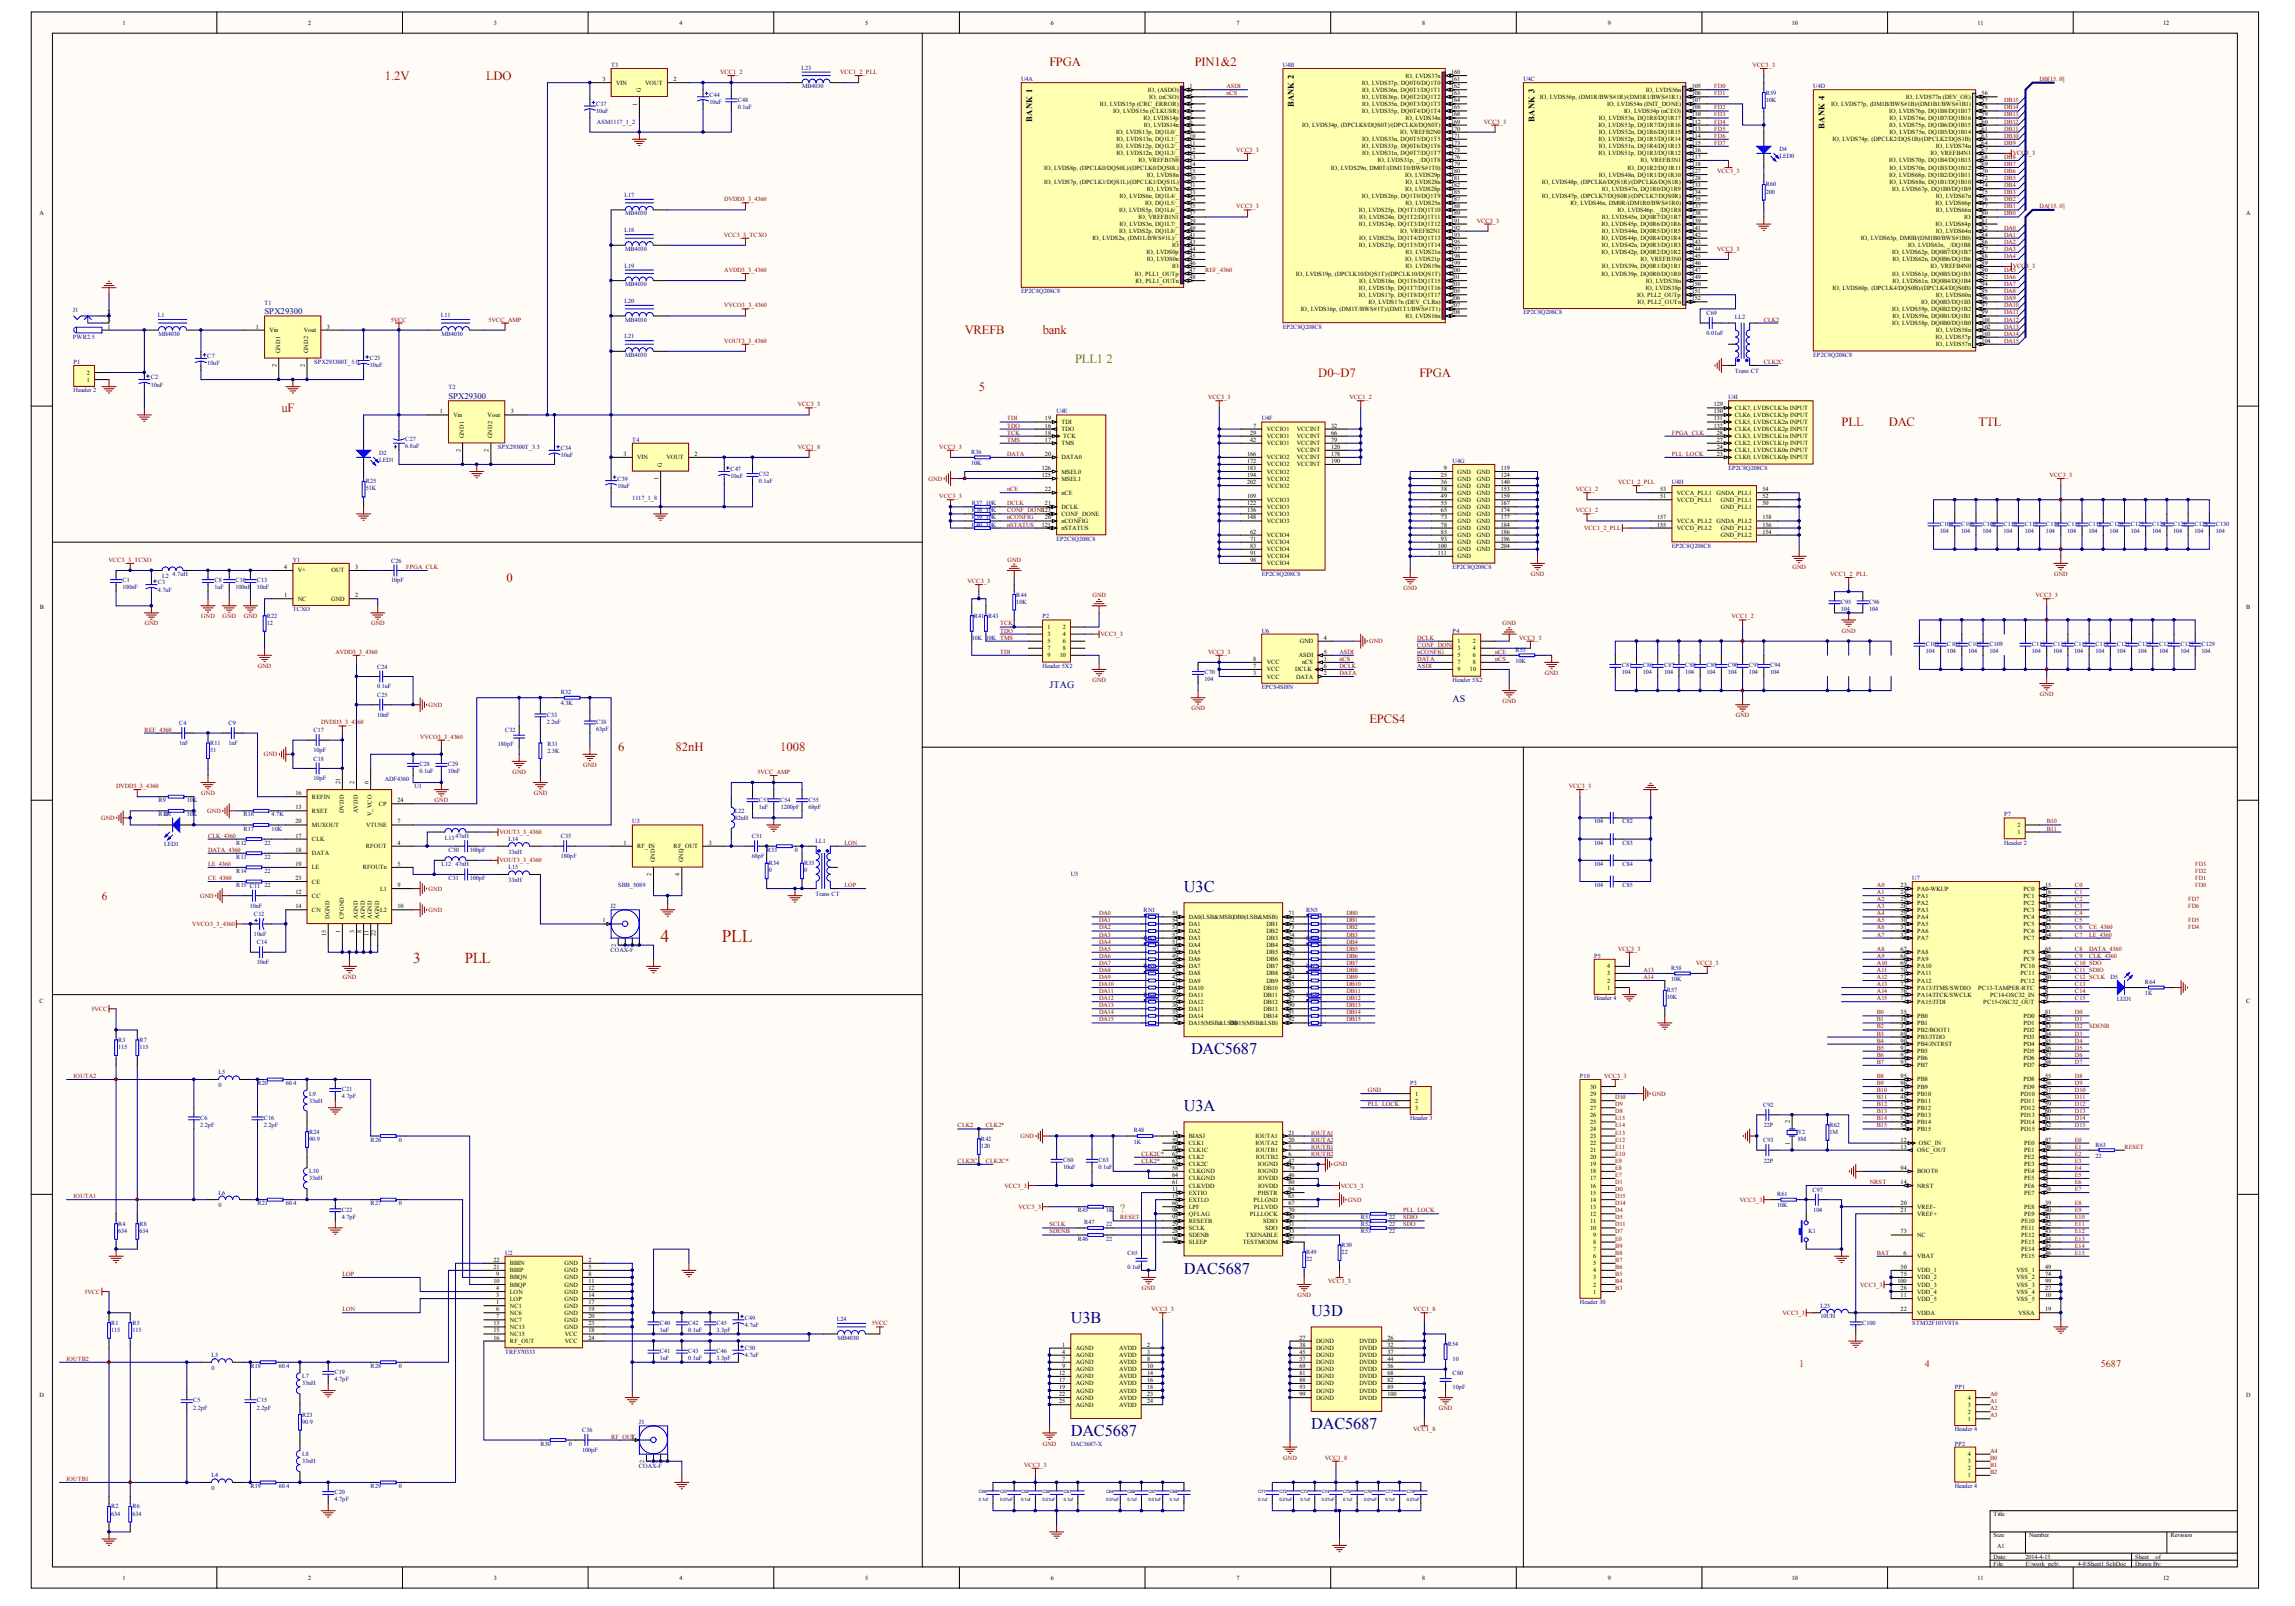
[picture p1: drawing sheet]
<svg xmlns="http://www.w3.org/2000/svg" width="289mm" height="202mm" viewBox="0 0 289 202" stroke-linecap="round" stroke-linejoin="round" font-family="sans-serif">
<defs><g id="words">
<g font-size="2.2" fill="#f00">
<text x="83.2" y="118.5">4</text>
<text x="90.9" y="118.5">PLL</text>
</g>
<g font-size="2.1" fill="#000080">
<text x="149" y="112.2">U3C</text>
<text x="149.9" y="132.7">DAC5687</text>
<text x="149" y="139.8">U3A</text>
<text x="149" y="160.3">DAC5687</text>
<text x="134.8" y="166.5">U3B</text>
<text x="165.1" y="165.6">U3D</text>
<text x="165.1" y="179.9">DAC5687</text>
<text x="134.8" y="180.8">DAC5687</text>
</g>
<g font-size="1.9" fill="#f00">
<text x="52" y="121.2">3</text>
<text x="58.5" y="121.2">PLL</text>
</g>
<g font-size="1.6" fill="#f00">
<text x="48.4" y="10.1">1.2V</text>
<text x="61.2" y="10.1">LDO</text>
<text x="132.1" y="8.3">FPGA</text>
<text x="150.4" y="8.3">PIN1&amp;2</text>
<text x="121.4" y="42.1">VREFB</text>
<text x="131.3" y="42.1">bank</text>
<text x="166" y="47.4">D0~D7</text>
<text x="178.7" y="47.4">FPGA</text>
<text x="35.5" y="51.9">uF</text>
<text x="123.2" y="49.2">5</text>
<text x="231.8" y="53.7">PLL</text>
<text x="237.8" y="53.7">DAC</text>
<text x="249.1" y="53.7">TTL</text>
<text x="63.8" y="73.2">0</text>
<text x="77.8" y="94.6">6</text>
<text x="85" y="94.6">82nH</text>
<text x="98.2" y="94.6">1008</text>
<text x="172.4" y="91">EPCS4</text>
</g>
<text font-size="1.6" fill="#0f0" x="135.3" y="45.6">PLL1 2</text>
<text font-size="1.4" fill="#f00" x="12.8" y="113.3">6</text>
<text font-size="1.4" fill="#0f0" x="141" y="152.5">?</text>
<g font-size="1.3" fill="#000080">
<text x="132.1" y="86.6">JTAG</text>
<text x="182.9" y="88.4">AS</text>
</g>
<g font-size="1.3" fill="#f00">
<text x="226.5" y="172">1</text>
<text x="242.3" y="172">4</text>
<text x="264.5" y="172">5687</text>
</g>
<g font-size="1.1">
<text x="130" y="15.3" transform="rotate(-90 130 15.3)">BANK 1</text>
<text x="162.9" y="13.5" transform="rotate(-90 162.9 13.5)">BANK 2</text>
<text x="193.2" y="15.3" transform="rotate(-90 193.2 15.3)">BANK 3</text>
<text x="229.7" y="16.2" transform="rotate(-90 229.7 16.2)">BANK 4</text>
</g>
<g font-size="1.1" fill="#000080">
<text x="33.3" y="39.5">SPX29300</text>
<text x="56.5" y="50.2">SPX29300</text>
</g>
<g font-size=".8">
<text x="15.4" y="3.1">1</text>
<text x="38.8" y="3.1">2</text>
<text x="62.2" y="3.1">3</text>
<text x="85.5" y="3.1">4</text>
<text x="108.9" y="3.1">5</text>
<text x="132.3" y="3.1">6</text>
<text x="155.7" y="3.1">7</text>
<text x="179" y="3.1">8</text>
<text x="202.4" y="3.1">9</text>
<text x="225.6" y="3.1">10</text>
<text x="248.9" y="3.1">11</text>
<text x="272.3" y="3.1">12</text>
<text x="75.8" y="10.2">3</text>
<text x="77.6" y="10.7">VIN</text>
<text x="80.7" y="11.6" transform="rotate(-90 80.7 11.6)">G</text>
<text x="81.2" y="10.7">VOUT</text>
<text x="84.8" y="10.2">2</text>
<text x="144.5" y="11.5">IO, (ASDO)</text>
<text x="149.8" y="11.1">1</text>
<text x="149.8" y="12">2</text>
<text x="171.4" y="10.7">IO, LVDS37p, DQ0T0/DQ1T0</text>
<text x="171.5" y="11.5">IO, LVDS36n, DQ0T1/DQ1T1</text>
<text x="176.9" y="9.8">IO, LVDS37n</text>
<text x="182.7" y="9.3">160</text>
<text x="182.7" y="10.2">161</text>
<text x="182.7" y="11.1">162</text>
<text x="182.7" y="12">163</text>
<text x="207.2" y="11.5">IO, LVDS56n</text>
<text x="213" y="11.1">105</text>
<text x="213" y="12">106</text>
<text x="249.5" y="12">56</text>
<text x="80.2" y="13.3" transform="rotate(-90 80.2 13.3)">1</text>
<text x="138.5" y="13.3">IO, LVDS15p (CRC_ERROR)</text>
<text x="140.1" y="14.2">IO, LVDS15n (CLKUSR)</text>
<text x="140.5" y="16.9">IO, LVDS13p, DQ1L0/_</text>
<text x="140.6" y="17.8">IO, LVDS13n, DQ1L1/_</text>
<text x="143.9" y="15.1">IO, LVDS14p</text>
<text x="144" y="16">IO, LVDS14n</text>
<text x="144.7" y="12.4">IO, (nCSO)</text>
<text x="149.8" y="12.9">3</text>
<text x="149.8" y="13.8">4</text>
<text x="149.8" y="14.7">5</text>
<text x="149.8" y="15.6">6</text>
<text x="149.8" y="16.4">8</text>
<text x="149.8" y="17.3">10</text>
<text x="163.9" y="16">IO, LVDS34p, (DPCLK8/DQS0T)/(DPCLK8/DQS0T)</text>
<text x="171.4" y="12.4">IO, LVDS36p, DQ0T2/DQ1T2</text>
<text x="171.4" y="14.2">IO, LVDS35p, DQ0T4/DQ1T4</text>
<text x="171.5" y="13.3">IO, LVDS35n, DQ0T3/DQ1T3</text>
<text x="171.5" y="17.8">IO, LVDS33n, DQ0T5/DQ1T5</text>
<text x="176.3" y="16.9">IO, VREFB2N0</text>
<text x="176.9" y="15.1">IO, LVDS34n</text>
<text x="182.7" y="12.9">164</text>
<text x="182.7" y="13.8">165</text>
<text x="182.7" y="14.7">168</text>
<text x="182.7" y="15.6">169</text>
<text x="182.7" y="16.4">170</text>
<text x="182.7" y="17.3">171</text>
<text x="193.8" y="12.4">IO, LVDS56p, (DM1R/BWS#1R)/(DM1R1/BWS#1R1)</text>
<text x="201.2" y="16">IO, LVDS53p, DQ1R7/DQ1R16</text>
<text x="201.2" y="17.8">IO, LVDS52p, DQ1R5/DQ1R14</text>
<text x="201.3" y="15.1">IO, LVDS53n, DQ1R8/DQ1R17</text>
<text x="201.3" y="16.9">IO, LVDS52n, DQ1R6/DQ1R15</text>
<text x="202.3" y="13.3">IO, LVDS54n (INIT_DONE)</text>
<text x="204.5" y="14.2">IO, LVDS54p (nCEO)</text>
<text x="213" y="12.9">107</text>
<text x="213" y="13.8">108</text>
<text x="213" y="14.7">110</text>
<text x="213" y="15.6">112</text>
<text x="213" y="16.4">113</text>
<text x="213" y="17.3">114</text>
<text x="230.5" y="13.3">IO, LVDS77p, (DM1B/BWS#1B)/(DM1B1/BWS#1B1)</text>
<text x="230.7" y="17.8">IO, LVDS74p, (DPCLK2/DQS1B)/(DPCLK2/DQS1B)</text>
<text x="237.8" y="14.2">IO, LVDS76p, DQ1B8/DQ1B17</text>
<text x="237.8" y="16">IO, LVDS75p, DQ1B6/DQ1B15</text>
<text x="237.9" y="15.1">IO, LVDS76n, DQ1B7/DQ1B16</text>
<text x="237.9" y="16.9">IO, LVDS75n, DQ1B5/DQ1B14</text>
<text x="239.9" y="12.4">IO, LVDS77n (DEV_OE)</text>
<text x="249.5" y="12.9">57</text>
<text x="249.5" y="13.8">58</text>
<text x="249.5" y="14.7">59</text>
<text x="249.5" y="15.6">60</text>
<text x="249.5" y="16.4">61</text>
<text x="249.5" y="17.3">63</text>
<text x="131.4" y="21.3">IO, LVDS8p, (DPCLK0/DQS0L)/(DPCLK0/DQS0L)</text>
<text x="131.4" y="23.1">IO, LVDS7p, (DPCLK1/DQS1L)/(DPCLK1/DQS1L)</text>
<text x="140.5" y="18.7">IO, LVDS12p, DQ1L2/_</text>
<text x="140.6" y="19.6">IO, LVDS12n, DQ1L3/_</text>
<text x="143.3" y="20.4">IO, VREFB1N0</text>
<text x="144.4" y="22.2">IO, LVDS8n</text>
<text x="149.8" y="18.2">11</text>
<text x="149.8" y="19.1">12</text>
<text x="149.8" y="20">13</text>
<text x="149.8" y="20.9">14</text>
<text x="149.8" y="21.8">15</text>
<text x="149.8" y="22.7">30</text>
<text x="149.8" y="23.6">31</text>
<text x="167.5" y="21.3">IO, LVDS29n, DM0T/(DM1T0/BWS#1T0)</text>
<text x="171.4" y="18.7">IO, LVDS33p, DQ0T6/DQ1T6</text>
<text x="171.5" y="19.6">IO, LVDS31n, DQ0T7/DQ1T7</text>
<text x="173.4" y="20.4">IO, LVDS31p, _/DQ1T8</text>
<text x="176.9" y="22.2">IO, LVDS29p</text>
<text x="176.9" y="23.1">IO, LVDS28n</text>
<text x="182.7" y="18.2">173</text>
<text x="182.7" y="19.1">175</text>
<text x="182.7" y="20">176</text>
<text x="182.7" y="20.9">179</text>
<text x="182.7" y="21.8">180</text>
<text x="182.7" y="22.7">181</text>
<text x="182.7" y="23.6">182</text>
<text x="194.1" y="23.1">IO, LVDS48p, (DPCLK6/DQS1R)/(DPCLK6/DQS1R)</text>
<text x="201.2" y="19.6">IO, LVDS51p, DQ1R3/DQ1R12</text>
<text x="201.3" y="18.7">IO, LVDS51n, DQ1R4/DQ1R13</text>
<text x="201.3" y="22.2">IO, LVDS48n, DQ1R1/DQ1R10</text>
<text x="204.9" y="21.3">IO, DQ1R2/DQ1R11</text>
<text x="206.5" y="20.4">IO, VREFB3N1</text>
<text x="213" y="18.2">115</text>
<text x="213" y="19.1">116</text>
<text x="213" y="20">117</text>
<text x="213" y="20.9">118</text>
<text x="213" y="21.8">127</text>
<text x="213" y="22.7">128</text>
<text x="213" y="23.6">133</text>
<text x="237.8" y="20.4">IO, LVDS70p, DQ1B4/DQ1B13</text>
<text x="237.8" y="22.2">IO, LVDS68p, DQ1B2/DQ1B11</text>
<text x="237.9" y="21.3">IO, LVDS70n, DQ1B3/DQ1B12</text>
<text x="237.9" y="23.1">IO, LVDS68n, DQ1B1/DQ1B10</text>
<text x="243" y="19.6">IO, VREFB4N1</text>
<text x="243.7" y="18.7">IO, LVDS74n</text>
<text x="249.5" y="18.2">64</text>
<text x="249.5" y="19.1">67</text>
<text x="249.5" y="20">68</text>
<text x="249.5" y="20.9">69</text>
<text x="249.5" y="21.8">70</text>
<text x="249.5" y="22.7">72</text>
<text x="249.5" y="23.6">74</text>
<text x="5" y="27">A</text>
<text x="140.9" y="26.7">IO, LVDS5p, DQ1L6/_</text>
<text x="140.9" y="29.3">IO, LVDS2p, DQ1L8/_</text>
<text x="140.9" y="24.9">IO, LVDS6n, DQ1L4/_</text>
<text x="140.9" y="28.5">IO, LVDS3n, DQ1L7/_</text>
<text x="143.3" y="27.6">IO, VREFB1N1</text>
<text x="144.2" y="25.8">IO, DQ1L5/_</text>
<text x="144.4" y="24">IO, LVDS7n</text>
<text x="149.8" y="24.5">33</text>
<text x="149.8" y="25.3">34</text>
<text x="149.8" y="26.2">35</text>
<text x="149.8" y="27.1">37</text>
<text x="149.8" y="28">39</text>
<text x="149.8" y="28.9">40</text>
<text x="149.8" y="29.8">41</text>
<text x="171.1" y="26.7">IO, LVDS25p, DQ1T1/DQ1T10</text>
<text x="171.1" y="28.5">IO, LVDS24p, DQ1T3/DQ1T12</text>
<text x="171.1" y="27.6">IO, LVDS24n, DQ1T2/DQ1T11</text>
<text x="171.4" y="24.9">IO, LVDS26p, DQ1T0/DQ1T9</text>
<text x="176.3" y="29.3">IO, VREFB2N1</text>
<text x="176.9" y="24">IO, LVDS28p</text>
<text x="176.9" y="25.8">IO, LVDS25n</text>
<text x="182.7" y="24.5">185</text>
<text x="182.7" y="25.3">187</text>
<text x="182.7" y="26.2">188</text>
<text x="182.7" y="27.1">189</text>
<text x="182.7" y="28">191</text>
<text x="182.7" y="28.9">192</text>
<text x="182.7" y="29.8">193</text>
<text x="194.1" y="24.9">IO, LVDS47p, (DPCLK7/DQS0R)/(DPCLK7/DQS0R)</text>
<text x="197.7" y="25.8">IO, LVDS46n, DM0R/(DM1R0/BWS#1R0)</text>
<text x="201.6" y="28.5">IO, LVDS45p, DQ0R6/DQ1R6</text>
<text x="201.7" y="24">IO, LVDS47n, DQ1R0/DQ1R9</text>
<text x="201.7" y="27.6">IO, LVDS45n, DQ0R7/DQ1R7</text>
<text x="201.7" y="29.3">IO, LVDS44n, DQ0R5/DQ1R5</text>
<text x="203.7" y="26.7">IO, LVDS46p, _/DQ1R8</text>
<text x="213" y="24.5">134</text>
<text x="213" y="25.3">135</text>
<text x="213" y="26.2">137</text>
<text x="213" y="27.1">138</text>
<text x="213" y="28">139</text>
<text x="213" y="28.9">141</text>
<text x="213" y="29.8">142</text>
<text x="238.2" y="24">IO, LVDS67p, DQ1B0/DQ1B9</text>
<text x="243.7" y="25.8">IO, LVDS66p</text>
<text x="243.7" y="28.5">IO, LVDS64p</text>
<text x="243.7" y="24.9">IO, LVDS67n</text>
<text x="243.7" y="26.7">IO, LVDS66n</text>
<text x="243.7" y="29.3">IO, LVDS64n</text>
<text x="247.3" y="27.6">IO</text>
<text x="249.5" y="24.5">75</text>
<text x="249.5" y="25.3">76</text>
<text x="249.5" y="26.2">77</text>
<text x="249.5" y="27.1">80</text>
<text x="249.5" y="28">81</text>
<text x="249.5" y="28.9">82</text>
<text x="249.5" y="29.8">84</text>
<text x="282.8" y="27">A</text>
<text x="137.5" y="30.2">IO, LVDS2n, (DM1L/BWS#1L)/_</text>
<text x="142.9" y="34.7">IO, PLL1_OUTp</text>
<text x="142.9" y="35.6">IO, PLL1_OUTn</text>
<text x="144.3" y="32">IO, LVDS0p</text>
<text x="144.4" y="32.9">IO, LVDS0n</text>
<text x="147.6" y="31.1">IO</text>
<text x="147.6" y="33.8">IO</text>
<text x="149.8" y="30.7">43</text>
<text x="149.8" y="31.6">44</text>
<text x="149.8" y="32.5">45</text>
<text x="149.8" y="33.3">46</text>
<text x="149.8" y="34.2">47</text>
<text x="149.8" y="35.1">48</text>
<text x="163.2" y="34.7">IO, LVDS19p, (DPCLK10/DQS1T)/(DPCLK10/DQS1T)</text>
<text x="171.1" y="31.1">IO, LVDS23p, DQ1T5/DQ1T14</text>
<text x="171.1" y="30.2">IO, LVDS23n, DQ1T4/DQ1T13</text>
<text x="171.1" y="35.6">IO, LVDS18n, DQ1T6/DQ1T15</text>
<text x="176.9" y="32.9">IO, LVDS21p</text>
<text x="176.9" y="32">IO, LVDS21n</text>
<text x="176.9" y="33.8">IO, LVDS19n</text>
<text x="182.7" y="30.7">195</text>
<text x="182.7" y="31.6">197</text>
<text x="182.7" y="32.5">198</text>
<text x="182.7" y="33.3">199</text>
<text x="182.7" y="34.2">200</text>
<text x="182.7" y="35.1">201</text>
<text x="201.6" y="30.2">IO, LVDS44p, DQ0R4/DQ1R4</text>
<text x="201.6" y="32">IO, LVDS42p, DQ0R2/DQ1R2</text>
<text x="201.6" y="34.7">IO, LVDS39p, DQ0R0/DQ1R0</text>
<text x="201.7" y="31.1">IO, LVDS42n, DQ0R3/DQ1R3</text>
<text x="201.7" y="33.8">IO, LVDS39n, DQ0R1/DQ1R1</text>
<text x="206.5" y="32.9">IO, VREFB3N0</text>
<text x="207.2" y="35.6">IO, LVDS38n</text>
<text x="213" y="30.7">143</text>
<text x="213" y="31.6">144</text>
<text x="213" y="32.5">145</text>
<text x="213" y="33.3">146</text>
<text x="213" y="34.2">147</text>
<text x="213" y="35.1">149</text>
<text x="234.3" y="30.2">IO, LVDS63p, DM0B/(DM1B0/BWS#1B0)</text>
<text x="238.2" y="32">IO, LVDS62p, DQ0B7/DQ1B7</text>
<text x="238.2" y="34.7">IO, LVDS61p, DQ0B5/DQ1B5</text>
<text x="238.2" y="32.9">IO, LVDS62n, DQ0B6/DQ1B6</text>
<text x="238.2" y="35.6">IO, LVDS61n, DQ0B4/DQ1B4</text>
<text x="240.2" y="31.1">IO, LVDS63n, _/DQ1B8</text>
<text x="243" y="33.8">IO, VREFB4N0</text>
<text x="249.5" y="30.7">86</text>
<text x="249.5" y="31.6">87</text>
<text x="249.5" y="32.5">88</text>
<text x="249.5" y="33.3">89</text>
<text x="249.5" y="34.2">90</text>
<text x="249.5" y="35.1">92</text>
<text x="13.5" y="41.4">1</text>
<text x="13.5" y="39.6">2</text>
<text x="13.5" y="40.5">3</text>
<text x="32.2" y="41.4">1</text>
<text x="33.9" y="41.8">Vin</text>
<text x="38.2" y="41.8">Vout</text>
<text x="41.1" y="41.4">3</text>
<text x="163.7" y="39.1">IO, LVDS16p, (DM1T/BWS#1T)/(DM1T1/BWS#1T1)</text>
<text x="171.1" y="36.5">IO, LVDS18p, DQ1T7/DQ1T16</text>
<text x="171.1" y="37.4">IO, LVDS17p, DQ1T8/DQ1T17</text>
<text x="172.3" y="38.2">IO, LVDS17n (DEV_CLRn)</text>
<text x="176.9" y="40">IO, LVDS16n</text>
<text x="182.7" y="36">203</text>
<text x="182.7" y="36.9">205</text>
<text x="182.7" y="37.8">206</text>
<text x="182.7" y="38.7">207</text>
<text x="182.7" y="39.6">208</text>
<text x="206.1" y="37.4">IO, PLL2_OUTp</text>
<text x="206.1" y="38.2">IO, PLL2_OUTn</text>
<text x="207.2" y="36.5">IO, LVDS38p</text>
<text x="213" y="36">150</text>
<text x="213" y="36.9">151</text>
<text x="213" y="37.8">152</text>
<text x="230.7" y="36.5">IO, LVDS60p, (DPCLK4/DQS0B)/(DPCLK4/DQS0B)</text>
<text x="238.2" y="39.1">IO, LVDS59p, DQ0B2/DQ1B2</text>
<text x="238.2" y="40.9">IO, LVDS58p, DQ0B0/DQ1B0</text>
<text x="238.2" y="40">IO, LVDS59n, DQ0B1/DQ1B1</text>
<text x="241.8" y="38.2">IO, DQ0B3/DQ1B3</text>
<text x="243.7" y="37.4">IO, LVDS60n</text>
<text x="243.7" y="41.8">IO, LVDS58n</text>
<text x="249.5" y="36">94</text>
<text x="249.5" y="36.9">95</text>
<text x="249.5" y="37.8">96</text>
<text x="249.5" y="38.7">97</text>
<text x="249.5" y="39.6">99</text>
<text x="249.5" y="40.5">101</text>
<text x="249.5" y="41.4">102</text>
<text x="10.9" y="47.1">2</text>
<text x="34.8" y="46.2" transform="rotate(-90 34.8 46.2)">2</text>
<text x="35.3" y="44.5" transform="rotate(-90 35.3 44.5)">GND1</text>
<text x="38.4" y="46.2" transform="rotate(-90 38.4 46.2)">2</text>
<text x="38.8" y="44.5" transform="rotate(-90 38.8 44.5)">GND2</text>
<text x="243.7" y="42.7">IO, LVDS57p</text>
<text x="243.7" y="43.6">IO, LVDS57n</text>
<text x="249.5" y="42.2">103</text>
<text x="249.5" y="43.1">104</text>
<text x="10.9" y="48">1</text>
<text x="55.4" y="52">1</text>
<text x="57.1" y="52.5">Vin</text>
<text x="61.4" y="52.5">Vout</text>
<text x="64.3" y="52">3</text>
<text x="131.6" y="53.8">16</text>
<text x="131.6" y="52.9">19</text>
<text x="133.6" y="53.4">TDI</text>
<text x="157.7" y="53.8">7</text>
<text x="167.6" y="53.8">32</text>
<text x="215.7" y="51.1">129</text>
<text x="215.7" y="52">130</text>
<text x="215.7" y="52.9">131</text>
<text x="215.7" y="53.8">132</text>
<text x="218.4" y="51.6">CLK7, LVDSCLK3n INPUT</text>
<text x="218.4" y="52.5">CLK6, LVDSCLK3p INPUT</text>
<text x="218.4" y="53.4">CLK5, LVDSCLK2n INPUT</text>
<text x="58" y="56.9" transform="rotate(-90 58 56.9)">2</text>
<text x="58.4" y="55.2" transform="rotate(-90 58.4 55.2)">GND1</text>
<text x="61.5" y="56.9" transform="rotate(-90 61.5 56.9)">2</text>
<text x="62" y="55.2" transform="rotate(-90 62 55.2)">GND2</text>
<text x="78.5" y="57.4">3</text>
<text x="80.2" y="57.8">VIN</text>
<text x="83.3" y="58.7" transform="rotate(-90 83.3 58.7)">G</text>
<text x="83.9" y="57.8">VOUT</text>
<text x="87.4" y="57.4">2</text>
<text x="131.2" y="59.2">126</text>
<text x="131.6" y="55.6">17</text>
<text x="131.6" y="54.7">18</text>
<text x="131.6" y="57.4">20</text>
<text x="133.6" y="54.3">TDO</text>
<text x="133.6" y="56">TMS</text>
<text x="133.6" y="57.8">DATA0</text>
<text x="133.6" y="59.6">MSEL0</text>
<text x="133.8" y="55.1">TCK</text>
<text x="157" y="57.4">166</text>
<text x="157" y="58.3">172</text>
<text x="157" y="59.2">183</text>
<text x="157.4" y="54.7">29</text>
<text x="157.4" y="55.6">42</text>
<text x="159.5" y="54.3">VCCIO1</text>
<text x="159.5" y="55.1">VCCIO1</text>
<text x="159.5" y="56">VCCIO1</text>
<text x="159.5" y="57.8">VCCIO2</text>
<text x="159.5" y="58.7">VCCIO2</text>
<text x="159.5" y="59.6">VCCIO2</text>
<text x="163.3" y="54.3">VCCINT</text>
<text x="163.3" y="55.1">VCCINT</text>
<text x="163.3" y="56">VCCINT</text>
<text x="163.3" y="56.9">VCCINT</text>
<text x="163.3" y="57.8">VCCINT</text>
<text x="163.3" y="58.7">VCCINT</text>
<text x="167.6" y="54.7">66</text>
<text x="167.6" y="55.6">79</text>
<text x="167.6" y="56.5">120</text>
<text x="167.6" y="57.4">178</text>
<text x="167.6" y="58.3">190</text>
<text x="181.8" y="59.2">9</text>
<text x="183.5" y="59.6">GND</text>
<text x="185.9" y="59.6">GND</text>
<text x="188.9" y="59.2">119</text>
<text x="216.1" y="57.4">23</text>
<text x="216.1" y="56.5">24</text>
<text x="216.1" y="55.6">27</text>
<text x="216.1" y="54.7">28</text>
<text x="218.4" y="57.8">CLK0, LVDSCLK0p INPUT</text>
<text x="218.4" y="56.9">CLK1, LVDSCLK0n INPUT</text>
<text x="218.4" y="56">CLK2, LVDSCLK1p INPUT</text>
<text x="218.4" y="55.1">CLK3, LVDSCLK1n INPUT</text>
<text x="218.4" y="54.3">CLK4, LVDSCLK2p INPUT</text>
<text x="82.9" y="60.5" transform="rotate(-90 82.9 60.5)">1</text>
<text x="131.2" y="64.5">123</text>
<text x="131.2" y="60">125</text>
<text x="131.6" y="63.6">21</text>
<text x="131.6" y="61.8">22</text>
<text x="131.6" y="65.4">26</text>
<text x="133.6" y="64">DCLK</text>
<text x="133.6" y="62.3">nCE</text>
<text x="133.6" y="65.8">nCONFIG</text>
<text x="133.6" y="64.9">CONF_DONE</text>
<text x="133.6" y="60.5">MSEL1</text>
<text x="157" y="62.7">109</text>
<text x="157" y="63.6">122</text>
<text x="157" y="64.5">136</text>
<text x="157" y="65.4">148</text>
<text x="157" y="60">194</text>
<text x="157" y="60.9">202</text>
<text x="159.5" y="63.2">VCCIO3</text>
<text x="159.5" y="64">VCCIO3</text>
<text x="159.5" y="64.9">VCCIO3</text>
<text x="159.5" y="65.8">VCCIO3</text>
<text x="159.5" y="60.5">VCCIO2</text>
<text x="159.5" y="61.4">VCCIO2</text>
<text x="181.4" y="60">25</text>
<text x="181.4" y="60.9">36</text>
<text x="181.4" y="61.8">38</text>
<text x="181.4" y="62.7">49</text>
<text x="181.4" y="63.6">55</text>
<text x="181.4" y="64.5">65</text>
<text x="181.4" y="65.4">73</text>
<text x="183.5" y="60.5">GND</text>
<text x="183.5" y="61.4">GND</text>
<text x="183.5" y="62.3">GND</text>
<text x="183.5" y="63.2">GND</text>
<text x="183.5" y="64">GND</text>
<text x="183.5" y="64.9">GND</text>
<text x="183.5" y="65.8">GND</text>
<text x="185.9" y="60.5">GND</text>
<text x="185.9" y="61.4">GND</text>
<text x="185.9" y="62.3">GND</text>
<text x="185.9" y="63.2">GND</text>
<text x="185.9" y="64">GND</text>
<text x="185.9" y="64.9">GND</text>
<text x="185.9" y="65.8">GND</text>
<text x="188.9" y="60">124</text>
<text x="188.9" y="60.9">140</text>
<text x="188.9" y="61.8">153</text>
<text x="188.9" y="62.7">159</text>
<text x="188.9" y="63.6">167</text>
<text x="188.9" y="64.5">174</text>
<text x="188.9" y="65.4">177</text>
<text x="208.6" y="65.4">157</text>
<text x="209" y="62.7">51</text>
<text x="209" y="61.8">53</text>
<text x="211.1" y="63.2">VCCD_PLL1</text>
<text x="211.1" y="62.3">VCCA_PLL1</text>
<text x="211.1" y="65.8">VCCA_PLL2</text>
<text x="216.1" y="62.3">GNDA_PLL1</text>
<text x="216.1" y="65.8">GNDA_PLL2</text>
<text x="216.6" y="64">GND_PLL1</text>
<text x="216.6" y="63.2">GND_PLL1</text>
<text x="221.9" y="63.6">50</text>
<text x="221.9" y="62.7">52</text>
<text x="221.9" y="61.8">54</text>
<text x="221.9" y="65.4">158</text>
<text x="35.8" y="71.6">4</text>
<text x="44.7" y="71.6">3</text>
<text x="131.2" y="66.3">121</text>
<text x="133.6" y="66.7">nSTATUS</text>
<text x="157.4" y="67.2">62</text>
<text x="157.4" y="68.1">71</text>
<text x="157.4" y="68.9">83</text>
<text x="157.4" y="69.8">91</text>
<text x="157.4" y="70.7">98</text>
<text x="159.5" y="67.6">VCCIO4</text>
<text x="159.5" y="68.5">VCCIO4</text>
<text x="159.5" y="69.4">VCCIO4</text>
<text x="159.5" y="70.3">VCCIO4</text>
<text x="159.5" y="71.2">VCCIO4</text>
<text x="181" y="68.9">100</text>
<text x="181" y="69.8">111</text>
<text x="181.4" y="66.3">78</text>
<text x="181.4" y="67.2">85</text>
<text x="181.4" y="68.1">93</text>
<text x="183.5" y="66.7">GND</text>
<text x="183.5" y="67.6">GND</text>
<text x="183.5" y="68.5">GND</text>
<text x="183.5" y="69.4">GND</text>
<text x="183.5" y="70.3">GND</text>
<text x="185.9" y="66.7">GND</text>
<text x="185.9" y="67.6">GND</text>
<text x="185.9" y="68.5">GND</text>
<text x="185.9" y="69.4">GND</text>
<text x="188.9" y="66.3">184</text>
<text x="188.9" y="67.2">186</text>
<text x="188.9" y="68.1">196</text>
<text x="188.9" y="68.9">204</text>
<text x="208.6" y="66.3">155</text>
<text x="211.1" y="66.7">VCCD_PLL2</text>
<text x="216.6" y="67.6">GND_PLL2</text>
<text x="216.6" y="66.7">GND_PLL2</text>
<text x="221.9" y="67.2">154</text>
<text x="221.9" y="66.3">156</text>
<text x="5" y="76.6">B</text>
<text x="35.8" y="75.2">1</text>
<text x="37.5" y="75.6">NC</text>
<text x="37.5" y="72.1">V+</text>
<text x="41.7" y="75.6">GND</text>
<text x="41.7" y="72.1">OUT</text>
<text x="44.7" y="75.2">2</text>
<text x="282.8" y="76.6">B</text>
<text x="131.9" y="79.2">1</text>
<text x="131.9" y="80.1">3</text>
<text x="131.9" y="81">5</text>
<text x="131.9" y="81.8">7</text>
<text x="131.9" y="82.7">9</text>
<text x="133.4" y="82.7">10</text>
<text x="133.8" y="79.2">2</text>
<text x="133.8" y="80.1">4</text>
<text x="133.8" y="81">6</text>
<text x="133.8" y="81.8">8</text>
<text x="157.7" y="83.2">8</text>
<text x="159.5" y="83.6">VCC</text>
<text x="163.5" y="82.7">ASDI</text>
<text x="163.6" y="81">GND</text>
<text x="163.9" y="83.6">nCS</text>
<text x="166.7" y="83.2">1</text>
<text x="166.7" y="80.5">4</text>
<text x="166.7" y="82.3">5</text>
<text x="183.5" y="81">1</text>
<text x="183.5" y="81.8">3</text>
<text x="183.5" y="82.7">5</text>
<text x="183.5" y="83.6">7</text>
<text x="185.4" y="81">2</text>
<text x="185.4" y="81.8">4</text>
<text x="185.4" y="82.7">6</text>
<text x="185.4" y="83.6">8</text>
<text x="157.7" y="85">3</text>
<text x="157.7" y="84.1">7</text>
<text x="159.5" y="85.4">VCC</text>
<text x="159.5" y="84.5">VCC</text>
<text x="163.1" y="84.5">DCLK</text>
<text x="163.2" y="85.4">DATA</text>
<text x="166.7" y="85">2</text>
<text x="166.7" y="84.1">6</text>
<text x="183.5" y="84.5">9</text>
<text x="185.1" y="84.5">10</text>
<text x="37.2" y="101.9">13</text>
<text x="37.2" y="100.1">16</text>
<text x="39.3" y="100.5">REFIN</text>
<text x="42.8" y="98.7" transform="rotate(-90 42.8 98.7)">21</text>
<text x="44.6" y="98.7" transform="rotate(-90 44.6 98.7)">2</text>
<text x="46.4" y="98.7" transform="rotate(-90 46.4 98.7)">6</text>
<text x="47.7" y="101.4">CP</text>
<text x="50" y="101">24</text>
<text x="37.2" y="103.6">20</text>
<text x="37.2" y="105.4">17</text>
<text x="37.2" y="107.2">18</text>
<text x="39.3" y="102.3">RSET</text>
<text x="39.3" y="104.1">MUXOUT</text>
<text x="39.3" y="105.9">CLK</text>
<text x="39.3" y="107.6">DATA</text>
<text x="43.3" y="102.4" transform="rotate(-90 43.3 102.4)">DVDD</text>
<text x="45" y="102.4" transform="rotate(-90 45 102.4)">AVDD</text>
<text x="46" y="106.8">RFOUT</text>
<text x="46.1" y="104.1">VTUNE</text>
<text x="46.8" y="102.8" transform="rotate(-90 46.8 102.8)">V_VCO</text>
<text x="50" y="103.6">7</text>
<text x="50" y="106.3">4</text>
<text x="78.5" y="106.3">1</text>
<text x="80.2" y="106.8">RF_IN</text>
<text x="84.8" y="106.8">RF_OUT</text>
<text x="89.2" y="106.3">3</text>
<text x="254" y="105">1</text>
<text x="254" y="104.1">2</text>
<text x="37.2" y="109">19</text>
<text x="37.2" y="110.8">23</text>
<text x="37.2" y="112.5">12</text>
<text x="39.3" y="109.4">LE</text>
<text x="39.3" y="111.2">CE</text>
<text x="39.3" y="113">CC</text>
<text x="45.7" y="109.4">RFOUTn</text>
<text x="47.9" y="112.1">L1</text>
<text x="50" y="109">5</text>
<text x="50" y="111.7">9</text>
<text x="82" y="110.3" transform="rotate(-90 82 110.3)">2</text>
<text x="82.4" y="108.6" transform="rotate(-90 82.4 108.6)">GND</text>
<text x="85.6" y="110.3" transform="rotate(-90 85.6 110.3)">4</text>
<text x="86" y="108.6" transform="rotate(-90 86 108.6)">GND</text>
<text x="239.3" y="111.7">23</text>
<text x="239.3" y="112.5">24</text>
<text x="239.3" y="113.4">25</text>
<text x="241.4" y="112.1">PA0-WKUP</text>
<text x="241.4" y="113">PA1</text>
<text x="241.4" y="113.9">PA2</text>
<text x="254.8" y="112.1">PC0</text>
<text x="254.8" y="113">PC1</text>
<text x="254.8" y="113.9">PC2</text>
<text x="257.5" y="111.7">15</text>
<text x="257.5" y="112.5">16</text>
<text x="257.5" y="113.4">17</text>
<text x="37.2" y="114.3">14</text>
<text x="39.3" y="114.8">CN</text>
<text x="41" y="117.9" transform="rotate(-90 41 117.9)">15</text>
<text x="41.5" y="115.7" transform="rotate(-90 41.5 115.7)">DGND</text>
<text x="42.8" y="117.4" transform="rotate(-90 42.8 117.4)">1</text>
<text x="43.3" y="115.7" transform="rotate(-90 43.3 115.7)">CPGND</text>
<text x="44.6" y="117.4" transform="rotate(-90 44.6 117.4)">3</text>
<text x="45" y="115.7" transform="rotate(-90 45 115.7)">AGND</text>
<text x="45.5" y="117.4" transform="rotate(-90 45.5 117.4)">8</text>
<text x="45.9" y="115.7" transform="rotate(-90 45.9 115.7)">AGND</text>
<text x="46.4" y="117.9" transform="rotate(-90 46.4 117.9)">11</text>
<text x="46.8" y="115.7" transform="rotate(-90 46.8 115.7)">AGND</text>
<text x="47.3" y="117.9" transform="rotate(-90 47.3 117.9)">22</text>
<text x="47.7" y="115.7" transform="rotate(-90 47.7 115.7)">AGND</text>
<text x="47.9" y="114.8">L2</text>
<text x="50" y="114.3">10</text>
<text x="75.8" y="116.1">1</text>
<text x="77.5" y="119.2" transform="rotate(-90 77.5 119.2)">2</text>
<text x="78.4" y="119.2" transform="rotate(-90 78.4 119.2)">3</text>
<text x="79.3" y="119.2" transform="rotate(-90 79.3 119.2)">4</text>
<text x="80.2" y="119.2" transform="rotate(-90 80.2 119.2)">5</text>
<text x="147.6" y="119.7">50</text>
<text x="147.6" y="118.8">51</text>
<text x="147.6" y="117.9">52</text>
<text x="147.6" y="117">53</text>
<text x="147.6" y="116.1">54</text>
<text x="147.6" y="115.2">55</text>
<text x="149.7" y="119.2">DA4</text>
<text x="149.7" y="118.3">DA3</text>
<text x="149.7" y="117.4">DA2</text>
<text x="149.7" y="116.5">DA1</text>
<text x="149.7" y="115.7">DA0(LSB&amp;MSB)DB0(LSB&amp;MSB)</text>
<text x="159.5" y="116.5">DB1</text>
<text x="159.5" y="117.4">DB2</text>
<text x="159.5" y="118.3">DB3</text>
<text x="159.5" y="119.2">DB4</text>
<text x="162.2" y="115.2">71</text>
<text x="162.2" y="116.1">72</text>
<text x="162.2" y="117">73</text>
<text x="162.2" y="117.9">74</text>
<text x="162.2" y="118.8">75</text>
<text x="162.2" y="119.7">76</text>
<text x="239.3" y="114.3">26</text>
<text x="239.3" y="115.2">29</text>
<text x="239.3" y="116.1">30</text>
<text x="239.3" y="117">31</text>
<text x="239.3" y="117.9">32</text>
<text x="239.3" y="119.7">67</text>
<text x="241.4" y="114.8">PA3</text>
<text x="241.4" y="115.7">PA4</text>
<text x="241.4" y="116.5">PA5</text>
<text x="241.4" y="117.4">PA6</text>
<text x="241.4" y="118.3">PA7</text>
<text x="254.8" y="114.8">PC3</text>
<text x="254.8" y="115.7">PC4</text>
<text x="254.8" y="116.5">PC5</text>
<text x="254.8" y="117.4">PC6</text>
<text x="254.8" y="118.3">PC7</text>
<text x="257.5" y="114.3">18</text>
<text x="257.5" y="115.2">33</text>
<text x="257.5" y="116.1">34</text>
<text x="257.5" y="117">63</text>
<text x="257.5" y="117.9">64</text>
<text x="257.5" y="119.7">65</text>
<text x="147.6" y="125.9">39</text>
<text x="147.6" y="125">40</text>
<text x="147.6" y="124.1">41</text>
<text x="147.6" y="123.2">42</text>
<text x="147.6" y="122.3">43</text>
<text x="147.6" y="121.4">48</text>
<text x="147.6" y="120.6">49</text>
<text x="149.7" y="125.4">DA11</text>
<text x="149.7" y="124.6">DA10</text>
<text x="149.7" y="123.7">DA9</text>
<text x="149.7" y="122.8">DA8</text>
<text x="149.7" y="121.9">DA7</text>
<text x="149.7" y="121">DA6</text>
<text x="149.7" y="120.1">DA5</text>
<text x="159.1" y="124.6">DB10</text>
<text x="159.1" y="125.4">DB11</text>
<text x="159.5" y="120.1">DB5</text>
<text x="159.5" y="121">DB6</text>
<text x="159.5" y="121.9">DB7</text>
<text x="159.5" y="122.8">DB8</text>
<text x="159.5" y="123.7">DB9</text>
<text x="162.2" y="120.6">77</text>
<text x="162.2" y="121.4">78</text>
<text x="162.2" y="122.3">83</text>
<text x="162.2" y="123.2">84</text>
<text x="162.2" y="124.1">85</text>
<text x="162.2" y="125">86</text>
<text x="162.2" y="125.9">87</text>
<text x="202.4" y="124.6">1</text>
<text x="202.4" y="123.7">2</text>
<text x="202.4" y="122.8">3</text>
<text x="202.4" y="121.9">4</text>
<text x="239.3" y="120.6">68</text>
<text x="239.3" y="121.4">69</text>
<text x="239.3" y="122.3">70</text>
<text x="239.3" y="123.2">71</text>
<text x="239.3" y="124.1">72</text>
<text x="239.3" y="125">76</text>
<text x="239.3" y="125.9">77</text>
<text x="241.4" y="120.1">PA8</text>
<text x="241.4" y="121">PA9</text>
<text x="241.4" y="121.9">PA10</text>
<text x="241.4" y="122.8">PA11</text>
<text x="241.4" y="123.7">PA12</text>
<text x="241.4" y="124.6">PA13/JTMS/SWDIO</text>
<text x="241.4" y="125.4">PA14/JTCK/SWCLK</text>
<text x="249.1" y="124.6">PC13-TAMPER-RTC</text>
<text x="250.5" y="125.4">PC14-OSC32_IN</text>
<text x="254.4" y="121.9">PC10</text>
<text x="254.4" y="122.8">PC11</text>
<text x="254.4" y="123.7">PC12</text>
<text x="254.8" y="120.1">PC8</text>
<text x="254.8" y="121">PC9</text>
<text x="257.5" y="120.6">66</text>
<text x="257.5" y="121.4">78</text>
<text x="257.5" y="122.3">79</text>
<text x="257.5" y="123.2">80</text>
<text x="257.5" y="124.1">7</text>
<text x="257.5" y="125">8</text>
<text x="257.5" y="125.9">9</text>
<text x="5" y="126.2">C</text>
<text x="147.6" y="128.6">34</text>
<text x="147.6" y="127.7">35</text>
<text x="147.6" y="126.8">36</text>
<text x="149.7" y="129">DA15(MSB&amp;LSDB15(MSB&amp;LSB)</text>
<text x="149.7" y="128.1">DA14</text>
<text x="149.7" y="127.2">DA13</text>
<text x="149.7" y="126.3">DA12</text>
<text x="155" y="129">B)</text>
<text x="159.1" y="126.3">DB12</text>
<text x="159.1" y="127.2">DB13</text>
<text x="159.1" y="128.1">DB14</text>
<text x="162.2" y="126.8">90</text>
<text x="162.2" y="127.7">91</text>
<text x="162.2" y="128.6">92</text>
<text x="239.3" y="127.7">35</text>
<text x="239.3" y="128.6">36</text>
<text x="239.3" y="129.4">37</text>
<text x="239.3" y="130.3">89</text>
<text x="239.3" y="131.2">90</text>
<text x="241.4" y="126.3">PA15/JTDI</text>
<text x="241.4" y="128.1">PB0</text>
<text x="241.4" y="129">PB1</text>
<text x="241.4" y="129.9">PB2/BOOT1</text>
<text x="241.4" y="130.8">PB3/JTDO</text>
<text x="241.4" y="131.7">PB4/JNTRST</text>
<text x="249.7" y="126.3">PC15-OSC32_OUT</text>
<text x="254.8" y="128.1">PD0</text>
<text x="254.8" y="129">PD1</text>
<text x="254.8" y="129.9">PD2</text>
<text x="254.8" y="130.8">PD3</text>
<text x="254.8" y="131.7">PD4</text>
<text x="257.5" y="127.7">81</text>
<text x="257.5" y="128.6">82</text>
<text x="257.5" y="129.4">83</text>
<text x="257.5" y="130.3">84</text>
<text x="257.5" y="131.2">85</text>
<text x="282.8" y="126.2">C</text>
<text x="178.2" y="137.9">1</text>
<text x="200.2" y="137.9">29</text>
<text x="200.2" y="137">30</text>
<text x="239.3" y="132.1">91</text>
<text x="239.3" y="133">92</text>
<text x="239.3" y="133.9">93</text>
<text x="239.3" y="135.7">95</text>
<text x="239.3" y="136.6">96</text>
<text x="239.3" y="137.5">47</text>
<text x="241.4" y="132.6">PB5</text>
<text x="241.4" y="133.5">PB6</text>
<text x="241.4" y="134.3">PB7</text>
<text x="241.4" y="136.1">PB8</text>
<text x="241.4" y="137">PB9</text>
<text x="241.4" y="137.9">PB10</text>
<text x="254.4" y="137.9">PD10</text>
<text x="254.8" y="132.6">PD5</text>
<text x="254.8" y="133.5">PD6</text>
<text x="254.8" y="134.3">PD7</text>
<text x="254.8" y="136.1">PD8</text>
<text x="254.8" y="137">PD9</text>
<text x="257.5" y="132.1">86</text>
<text x="257.5" y="133">87</text>
<text x="257.5" y="133.9">88</text>
<text x="257.5" y="135.7">55</text>
<text x="257.5" y="136.6">56</text>
<text x="257.5" y="137.5">57</text>
<text x="147.6" y="142.8">13</text>
<text x="147.6" y="143.7">59</text>
<text x="149.7" y="143.2">BIASJ</text>
<text x="158.1" y="143.2">IOUTA1</text>
<text x="162.2" y="143.7">20</text>
<text x="162.2" y="142.8">21</text>
<text x="178.2" y="138.8">2</text>
<text x="178.2" y="139.7">3</text>
<text x="200.2" y="143.2">23</text>
<text x="200.2" y="142.4">24</text>
<text x="200.2" y="141.5">25</text>
<text x="200.2" y="140.6">26</text>
<text x="200.2" y="139.7">27</text>
<text x="200.2" y="138.8">28</text>
<text x="225.3" y="141.4" transform="rotate(-90 225.3 141.4)">2</text>
<text x="239.3" y="143.7">12</text>
<text x="239.3" y="138.3">48</text>
<text x="239.3" y="139.2">51</text>
<text x="239.3" y="140.1">52</text>
<text x="239.3" y="141">53</text>
<text x="239.3" y="141.9">54</text>
<text x="241.4" y="138.8">PB11</text>
<text x="241.4" y="139.7">PB12</text>
<text x="241.4" y="140.6">PB13</text>
<text x="241.4" y="141.5">PB14</text>
<text x="241.4" y="142.4">PB15</text>
<text x="254.4" y="138.8">PD11</text>
<text x="254.4" y="139.7">PD12</text>
<text x="254.4" y="140.6">PD13</text>
<text x="254.4" y="141.5">PD14</text>
<text x="254.4" y="142.4">PD15</text>
<text x="257.5" y="138.3">58</text>
<text x="257.5" y="139.2">59</text>
<text x="257.5" y="140.1">60</text>
<text x="257.5" y="141">61</text>
<text x="257.5" y="141.9">62</text>
<text x="257.5" y="143.7">97</text>
<text x="147.6" y="149.9">11</text>
<text x="147.6" y="147.2">58</text>
<text x="147.6" y="144.6">60</text>
<text x="147.6" y="149">61</text>
<text x="147.6" y="145.5">62</text>
<text x="147.6" y="146.4">63</text>
<text x="147.6" y="148.1">64</text>
<text x="149.7" y="147.7">CLKGND</text>
<text x="149.7" y="145">CLK1C</text>
<text x="149.7" y="149.5">CLKVDD</text>
<text x="149.7" y="145.9">CLK2</text>
<text x="149.7" y="146.8">CLK2C</text>
<text x="149.7" y="148.6">CLKGND</text>
<text x="149.7" y="144.1">CLK1</text>
<text x="158.1" y="144.1">IOUTA2</text>
<text x="158.1" y="145">IOUTB1</text>
<text x="158.1" y="145.9">IOUTB2</text>
<text x="158.4" y="146.8">IOGND</text>
<text x="158.4" y="147.7">IOGND</text>
<text x="158.4" y="148.6">IOVDD</text>
<text x="158.4" y="149.5">IOVDD</text>
<text x="162.2" y="144.6">5</text>
<text x="162.2" y="145.5">6</text>
<text x="162.2" y="148.1">46</text>
<text x="162.2" y="146.4">47</text>
<text x="162.2" y="147.2">79</text>
<text x="162.2" y="149">80</text>
<text x="162.2" y="149.9">94</text>
<text x="200.2" y="149.5">16</text>
<text x="200.2" y="148.6">17</text>
<text x="200.2" y="147.7">18</text>
<text x="200.2" y="146.8">19</text>
<text x="200.2" y="145.9">20</text>
<text x="200.2" y="145">21</text>
<text x="200.2" y="144.1">22</text>
<text x="225.3" y="144.1" transform="rotate(-90 225.3 144.1)">1</text>
<text x="239.3" y="147.2">94</text>
<text x="239.3" y="149">14</text>
<text x="239.3" y="144.6">13</text>
<text x="241.4" y="147.7">BOOT0</text>
<text x="241.4" y="149.5">NRST</text>
<text x="241.4" y="145">OSC_OUT</text>
<text x="241.6" y="144.1">OSC_IN</text>
<text x="254.8" y="144.1">PE0</text>
<text x="254.8" y="145">PE1</text>
<text x="254.8" y="145.9">PE2</text>
<text x="254.8" y="146.8">PE3</text>
<text x="254.8" y="147.7">PE4</text>
<text x="254.8" y="148.6">PE5</text>
<text x="254.8" y="149.5">PE6</text>
<text x="257.5" y="144.6">98</text>
<text x="257.5" y="145.5">1</text>
<text x="257.5" y="146.4">2</text>
<text x="257.5" y="147.2">3</text>
<text x="257.5" y="148.1">4</text>
<text x="257.5" y="149">5</text>
<text x="257.5" y="149.9">38</text>
<text x="147.6" y="150.8">15</text>
<text x="147.6" y="155.3">28</text>
<text x="147.6" y="154.4">29</text>
<text x="147.6" y="151.7">66</text>
<text x="147.6" y="153.5">95</text>
<text x="147.6" y="152.6">98</text>
<text x="149.7" y="150.4">EXTIO</text>
<text x="149.7" y="151.3">EXTLO</text>
<text x="149.7" y="155.7">SDENB</text>
<text x="149.7" y="154.8">SCLK</text>
<text x="149.7" y="152.1">LPF</text>
<text x="149.7" y="153.9">RESETB</text>
<text x="149.7" y="153">QFLAG</text>
<text x="156.8" y="155.7">TXENABLE</text>
<text x="157.3" y="153">PLLLOCK</text>
<text x="157.8" y="151.3">PLLGND</text>
<text x="157.8" y="152.1">PLLVDD</text>
<text x="158.4" y="150.4">PHSTR</text>
<text x="159" y="153.9">SDIO</text>
<text x="159.3" y="154.8">SDO</text>
<text x="162.2" y="153.5">30</text>
<text x="162.2" y="154.4">31</text>
<text x="162.2" y="150.8">65</text>
<text x="162.2" y="151.7">67</text>
<text x="162.2" y="152.6">70</text>
<text x="162.2" y="155.3">33</text>
<text x="200.2" y="154.8">10</text>
<text x="200.2" y="153.9">11</text>
<text x="200.2" y="153">12</text>
<text x="200.2" y="152.1">13</text>
<text x="200.2" y="151.3">14</text>
<text x="200.2" y="150.4">15</text>
<text x="200.6" y="155.7">9</text>
<text x="239.3" y="155.3">73</text>
<text x="239.3" y="151.7">20</text>
<text x="239.3" y="152.6">21</text>
<text x="241.4" y="155.7">NC</text>
<text x="241.4" y="152.1">VREF-</text>
<text x="241.4" y="153">VREF+</text>
<text x="254.5" y="153.9">PE10</text>
<text x="254.5" y="154.8">PE11</text>
<text x="254.5" y="155.7">PE12</text>
<text x="254.8" y="150.4">PE7</text>
<text x="254.8" y="152.1">PE8</text>
<text x="254.8" y="153">PE9</text>
<text x="257.5" y="151.7">39</text>
<text x="257.5" y="152.6">40</text>
<text x="257.5" y="153.5">41</text>
<text x="257.5" y="154.4">42</text>
<text x="257.5" y="155.3">43</text>
<text x="62.1" y="158.8">22</text>
<text x="62.1" y="159.7">21</text>
<text x="62.1" y="161.5">10</text>
<text x="62.5" y="160.6">9</text>
<text x="64.2" y="159.3">BBIN</text>
<text x="64.2" y="160.1">BBIP</text>
<text x="64.2" y="161">BBQN</text>
<text x="64.2" y="161.9">BBQP</text>
<text x="71.1" y="159.3">GND</text>
<text x="71.1" y="160.1">GND</text>
<text x="71.1" y="161">GND</text>
<text x="71.1" y="161.9">GND</text>
<text x="74.1" y="158.8">2</text>
<text x="74.1" y="159.7">5</text>
<text x="74.1" y="160.6">8</text>
<text x="74.1" y="161.5">11</text>
<text x="147.6" y="156.1">96</text>
<text x="149.7" y="156.6">SLEEP</text>
<text x="156.5" y="156.6">TESTMODM</text>
<text x="162.2" y="156.1">97</text>
<text x="200.6" y="161.9">2</text>
<text x="200.6" y="161">3</text>
<text x="200.6" y="160.1">4</text>
<text x="200.6" y="159.3">5</text>
<text x="200.6" y="158.4">6</text>
<text x="200.6" y="157.5">7</text>
<text x="200.6" y="156.6">8</text>
<text x="238.9" y="161.5">100</text>
<text x="239.3" y="159.7">50</text>
<text x="239.3" y="160.6">75</text>
<text x="239.7" y="157.9">6</text>
<text x="241.4" y="160.1">VDD_1</text>
<text x="241.4" y="161">VDD_2</text>
<text x="241.4" y="161.9">VDD_3</text>
<text x="241.4" y="158.4">VBAT</text>
<text x="253.9" y="160.1">VSS_1</text>
<text x="253.9" y="161">VSS_2</text>
<text x="253.9" y="161.9">VSS_3</text>
<text x="254.5" y="156.6">PE13</text>
<text x="254.5" y="157.5">PE14</text>
<text x="254.5" y="158.4">PE15</text>
<text x="257.5" y="156.1">44</text>
<text x="257.5" y="157">45</text>
<text x="257.5" y="157.9">46</text>
<text x="257.5" y="159.7">49</text>
<text x="257.5" y="160.6">74</text>
<text x="257.5" y="161.5">99</text>
<text x="62.1" y="166.8">13</text>
<text x="62.1" y="167.7">15</text>
<text x="62.5" y="162.4">4</text>
<text x="62.5" y="163.3">3</text>
<text x="62.5" y="164.2">1</text>
<text x="62.5" y="165">6</text>
<text x="62.5" y="165.9">7</text>
<text x="64.2" y="162.8">LON</text>
<text x="64.2" y="163.7">LOP</text>
<text x="64.2" y="164.6">NC1</text>
<text x="64.2" y="165.5">NC6</text>
<text x="64.2" y="166.4">NC7</text>
<text x="64.2" y="167.3">NC13</text>
<text x="71.1" y="162.8">GND</text>
<text x="71.1" y="163.7">GND</text>
<text x="71.1" y="164.6">GND</text>
<text x="71.1" y="165.5">GND</text>
<text x="71.1" y="166.4">GND</text>
<text x="71.1" y="167.3">GND</text>
<text x="74.1" y="162.4">12</text>
<text x="74.1" y="163.3">14</text>
<text x="74.1" y="164.2">17</text>
<text x="74.1" y="165">19</text>
<text x="74.1" y="165.9">20</text>
<text x="74.1" y="166.8">23</text>
<text x="74.1" y="167.7">18</text>
<text x="200.6" y="162.8">1</text>
<text x="239.3" y="162.4">28</text>
<text x="239.3" y="163.3">11</text>
<text x="239.3" y="165">22</text>
<text x="241.4" y="162.8">VDD_4</text>
<text x="241.4" y="163.7">VDD_5</text>
<text x="241.4" y="165.5">VDDA</text>
<text x="253.9" y="162.8">VSS_4</text>
<text x="253.9" y="163.7">VSS_5</text>
<text x="254.1" y="165.5">VSSA</text>
<text x="257.5" y="162.4">27</text>
<text x="257.5" y="163.3">10</text>
<text x="257.5" y="165">19</text>
<text x="62.1" y="168.6">16</text>
<text x="64.2" y="168.2">NC15</text>
<text x="64.2" y="169">RF_OUT</text>
<text x="71.1" y="168.2">VCC</text>
<text x="71.1" y="169">VCC</text>
<text x="74.1" y="168.6">24</text>
<text x="133.3" y="173.9">17</text>
<text x="133.3" y="173.1">12</text>
<text x="133.7" y="169.5">1</text>
<text x="133.7" y="170.4">4</text>
<text x="133.7" y="171.3">7</text>
<text x="133.7" y="172.2">9</text>
<text x="135.4" y="169.9">AGND</text>
<text x="135.4" y="170.8">AGND</text>
<text x="135.4" y="171.7">AGND</text>
<text x="135.4" y="172.6">AGND</text>
<text x="135.4" y="173.5">AGND</text>
<text x="140.9" y="169.9">AVDD</text>
<text x="140.9" y="170.8">AVDD</text>
<text x="140.9" y="171.7">AVDD</text>
<text x="140.9" y="172.6">AVDD</text>
<text x="140.9" y="173.5">AVDD</text>
<text x="144.4" y="169.5">2</text>
<text x="144.4" y="170.4">3</text>
<text x="144.4" y="171.3">8</text>
<text x="144.4" y="172.2">10</text>
<text x="144.4" y="173.1">14</text>
<text x="144.4" y="173.9">16</text>
<text x="163.6" y="168.6">27</text>
<text x="163.6" y="169.5">38</text>
<text x="163.6" y="170.4">45</text>
<text x="163.6" y="171.3">57</text>
<text x="163.6" y="172.2">69</text>
<text x="163.6" y="173.1">81</text>
<text x="163.6" y="173.9">88</text>
<text x="165.7" y="169">DGND</text>
<text x="165.7" y="169.9">DGND</text>
<text x="165.7" y="170.8">DGND</text>
<text x="165.7" y="171.7">DGND</text>
<text x="165.7" y="172.6">DGND</text>
<text x="165.7" y="173.5">DGND</text>
<text x="171.2" y="169.9">DVDD</text>
<text x="171.2" y="170.8">DVDD</text>
<text x="171.2" y="171.7">DVDD</text>
<text x="171.2" y="172.6">DVDD</text>
<text x="171.2" y="173.5">DVDD</text>
<text x="171.2" y="169">DVDD</text>
<text x="174.7" y="169.5">32</text>
<text x="174.7" y="170.4">37</text>
<text x="174.7" y="171.3">44</text>
<text x="174.7" y="172.2">56</text>
<text x="174.7" y="173.1">68</text>
<text x="174.7" y="168.6">26</text>
<text x="174.7" y="173.9">82</text>
<text x="5" y="175.8">D</text>
<text x="133.3" y="175.7">22</text>
<text x="133.3" y="176.6">25</text>
<text x="133.3" y="174.8">19</text>
<text x="135.4" y="174.4">AGND</text>
<text x="135.4" y="176.2">AGND</text>
<text x="135.4" y="177.1">AGND</text>
<text x="135.4" y="175.3">AGND</text>
<text x="140.9" y="174.4">AVDD</text>
<text x="140.9" y="175.3">AVDD</text>
<text x="140.9" y="176.2">AVDD</text>
<text x="140.9" y="177.1">AVDD</text>
<text x="144.4" y="174.8">18</text>
<text x="144.4" y="175.7">23</text>
<text x="144.4" y="176.6">24</text>
<text x="163.6" y="174.8">93</text>
<text x="163.6" y="175.7">99</text>
<text x="165.7" y="174.4">DGND</text>
<text x="165.7" y="175.3">DGND</text>
<text x="165.7" y="176.2">DGND</text>
<text x="171.2" y="174.4">DVDD</text>
<text x="171.2" y="175.3">DVDD</text>
<text x="171.2" y="176.2">DVDD</text>
<text x="174.7" y="174.8">89</text>
<text x="174.7" y="175.7">100</text>
<text x="247.8" y="178.8">1</text>
<text x="247.8" y="177.9">2</text>
<text x="247.8" y="177.1">3</text>
<text x="247.8" y="176.2">4</text>
<text x="282.8" y="175.8">D</text>
<text x="81.1" y="184.2" transform="rotate(-90 81.1 184.2)">2</text>
<text x="82" y="184.2" transform="rotate(-90 82 184.2)">3</text>
<text x="82.9" y="184.2" transform="rotate(-90 82.9 184.2)">4</text>
<text x="83.8" y="184.2" transform="rotate(-90 83.8 184.2)">5</text>
<text x="247.8" y="186">1</text>
<text x="247.8" y="185.1">2</text>
<text x="247.8" y="184.2">3</text>
<text x="247.8" y="183.3">4</text>
<text x="251" y="190.8">Title</text>
<text x="251" y="193.5">Size</text>
<text x="251" y="196.2">Date:</text>
<text x="251" y="197.1">File:</text>
<text x="251.4" y="194.9">A1</text>
<text x="255" y="196.2">2014-4-15</text>
<text x="255" y="197.1">E:\work_pcb\</text>
<text x="255.4" y="193.5">Number</text>
<text x="261.6" y="197.1">4-8\Sheet1.SchDoc</text>
<text x="268.8" y="196.2">Sheet</text>
<text x="268.8" y="197.1">Drawn By:</text>
<text x="271.4" y="196.2">of</text>
<text x="273.2" y="193.5">Revision</text>
<text x="15.4" y="198.9">1</text>
<text x="38.8" y="198.9">2</text>
<text x="62.2" y="198.9">3</text>
<text x="85.5" y="198.9">4</text>
<text x="108.9" y="198.9">5</text>
<text x="132.3" y="198.9">6</text>
<text x="155.7" y="198.9">7</text>
<text x="179" y="198.9">8</text>
<text x="202.4" y="198.9">9</text>
<text x="225.6" y="198.9">10</text>
<text x="248.9" y="198.9">11</text>
<text x="272.3" y="198.9">12</text>
</g>
<g font-size=".8" fill="#000080">
<text x="76.9" y="8.4">T3</text>
<text x="100.9" y="8.8">L23</text>
<text x="101" y="11.1">MB4030</text>
<text x="128.6" y="10.2">U4A</text>
<text x="161.5" y="8.4">U4B</text>
<text x="191.8" y="10.2">U4C</text>
<text x="222.3" y="11.9">R59</text>
<text x="228.3" y="11.1">U4D</text>
<text x="75.1" y="13.3">C37</text>
<text x="75.1" y="14.2">10uF</text>
<text x="75.2" y="15.6">ASM1117_1_2</text>
<text x="89.3" y="12.2">C44</text>
<text x="89.3" y="13.1">10uF</text>
<text x="92.9" y="13.7">0.1uF</text>
<text x="92.9" y="12.8">C48</text>
<text x="222.3" y="12.8">10K</text>
<text x="222.3" y="23.5">R60</text>
<text x="224" y="19">D4</text>
<text x="224" y="19.9">LED0</text>
<text x="78.6" y="24.8">L17</text>
<text x="78.6" y="29.3">L18</text>
<text x="78.7" y="27.1">MB4030</text>
<text x="222.3" y="24.4">200</text>
<text x="78.6" y="33.7">L19</text>
<text x="78.7" y="31.6">MB4030</text>
<text x="9.2" y="39.3">J1</text>
<text x="19.9" y="39.9">L1</text>
<text x="33.3" y="38.3">T1</text>
<text x="55.5" y="39.9">L11</text>
<text x="78.6" y="38.2">L20</text>
<text x="78.7" y="36">MB4030</text>
<text x="78.7" y="40.5">MB4030</text>
<text x="128.6" y="36.9">EP2C8Q208C8</text>
<text x="161.5" y="41.4">EP2C8Q208C8</text>
<text x="191.8" y="39.6">EP2C8Q208C8</text>
<text x="214.8" y="39.7">C69</text>
<text x="218.4" y="40.2">LL2</text>
<text x="9.2" y="42.7">PWR2.5</text>
<text x="9.3" y="45.8">P1</text>
<text x="19" y="47.8">C2</text>
<text x="20" y="42.2">MB4030</text>
<text x="26.1" y="45.1">C7</text>
<text x="26.1" y="46">10uF</text>
<text x="39.5" y="45.8">SPX293300T_5.0</text>
<text x="46.6" y="45.4">C23</text>
<text x="46.6" y="46.3">10uF</text>
<text x="55.6" y="42.2">MB4030</text>
<text x="78.6" y="42.6">L21</text>
<text x="78.7" y="44.9">MB4030</text>
<text x="214.8" y="42.2">0.01uF</text>
<text x="218.4" y="47">Trans CT</text>
<text x="228.3" y="44.9">EP2C8Q208C8</text>
<text x="9.3" y="49.4">Header 2</text>
<text x="19" y="48.7">10uF</text>
<text x="56.5" y="49">T2</text>
<text x="133" y="52">U4E</text>
<text x="158.8" y="52.9">U4F</text>
<text x="217.6" y="50.3">U4I</text>
<text x="47.7" y="57.3">D2</text>
<text x="47.7" y="58.2">LED1</text>
<text x="51" y="55.5">C27</text>
<text x="51" y="56.4">6.8uF</text>
<text x="62.7" y="56.5">SPX29300T_3.3</text>
<text x="70.6" y="56.7">C34</text>
<text x="70.6" y="57.6">10uF</text>
<text x="79.6" y="55.6">T4</text>
<text x="92" y="59.3">C47</text>
<text x="95.5" y="60">C52</text>
<text x="122.3" y="57.1">R36</text>
<text x="122.3" y="58.5">10K</text>
<text x="182.9" y="58.3">U4G</text>
<text x="217.6" y="59.2">EP2C8Q208C8</text>
<text x="46" y="60.8">R25</text>
<text x="46" y="61.7">51K</text>
<text x="77.7" y="60.5">C39</text>
<text x="77.7" y="61.4">10uF</text>
<text x="79.6" y="62.9">1117_1_8</text>
<text x="92" y="60.2">10uF</text>
<text x="95.5" y="60.8">0.1uF</text>
<text x="122.3" y="63.6">R37</text>
<text x="122.3" y="64.5">R38</text>
<text x="122.3" y="65.4">R39</text>
<text x="124.1" y="63.6">10K</text>
<text x="124.1" y="64.5">10K</text>
<text x="124.1" y="65.4">10K</text>
<text x="210.5" y="60.9">U4H</text>
<text x="36.9" y="70.7">Y1</text>
<text x="49.2" y="70.8">C26</text>
<text x="122.3" y="66.3">R40</text>
<text x="124.1" y="66.3">10K</text>
<text x="133" y="68.1">EP2C8Q208C8</text>
<text x="182.9" y="71.6">EP2C8Q208C8</text>
<text x="210.5" y="68.9">EP2C8Q208C8</text>
<text x="244.2" y="67.1">104</text>
<text x="244.2" y="66.2">C104</text>
<text x="246.9" y="67.1">104</text>
<text x="246.9" y="66.2">C106</text>
<text x="249.6" y="67.1">104</text>
<text x="249.6" y="66.2">C108</text>
<text x="252.2" y="67.1">104</text>
<text x="252.2" y="66.2">C110</text>
<text x="254.9" y="67.1">104</text>
<text x="254.9" y="66.2">C112</text>
<text x="257.6" y="67.1">104</text>
<text x="257.6" y="66.2">C114</text>
<text x="260.2" y="67.1">104</text>
<text x="260.2" y="66.2">C116</text>
<text x="262.9" y="67.1">104</text>
<text x="262.9" y="66.2">C118</text>
<text x="265.6" y="67.1">104</text>
<text x="265.6" y="66.2">C120</text>
<text x="268.3" y="67.1">104</text>
<text x="268.3" y="66.2">C122</text>
<text x="270.9" y="67.1">104</text>
<text x="270.9" y="66.2">C124</text>
<text x="273.6" y="67.1">104</text>
<text x="273.6" y="66.2">C126</text>
<text x="276.3" y="67.1">104</text>
<text x="276.3" y="66.2">C128</text>
<text x="278.9" y="67.1">104</text>
<text x="278.9" y="66.2">C130</text>
<text x="15.4" y="74.2">100nF</text>
<text x="15.4" y="73.3">C1</text>
<text x="19.9" y="73.6">C3</text>
<text x="19.9" y="74.5">4.7uF</text>
<text x="20.4" y="72.8">L2</text>
<text x="21.7" y="72.5">4.7uH</text>
<text x="27" y="74.2">1uF</text>
<text x="27" y="73.3">C8</text>
<text x="29.7" y="74.2">100nF</text>
<text x="29.7" y="73.3">C10</text>
<text x="32.3" y="74.2">10nF</text>
<text x="32.3" y="73.3">C13</text>
<text x="33.6" y="77.8">R22</text>
<text x="36.9" y="76.9">TCXO</text>
<text x="49.2" y="73.3">10pF</text>
<text x="122.6" y="77.8">R41 R43</text>
<text x="127.9" y="75.1">R44</text>
<text x="127.9" y="76">10K</text>
<text x="131.2" y="77.8">P2</text>
<text x="158.8" y="72.5">EP2C8Q208C8</text>
<text x="231.8" y="76.9">104</text>
<text x="231.8" y="76">C95</text>
<text x="235.3" y="76.9">104</text>
<text x="235.3" y="76">C96</text>
<text x="33.6" y="78.6">12</text>
<text x="122.3" y="80.5">10K 10K TMS</text>
<text x="158.8" y="79.6">U6</text>
<text x="182.9" y="79.6">P4</text>
<text x="190.8" y="82">R55</text>
<text x="190.8" y="83.4">10K</text>
<text x="204.2" y="84">C81</text>
<text x="206.8" y="84">C86</text>
<text x="209.5" y="84">C87</text>
<text x="212.2" y="84">C88</text>
<text x="214.8" y="84">C89</text>
<text x="217.5" y="84">C90</text>
<text x="220.2" y="84">C91</text>
<text x="222.9" y="84">C94</text>
<text x="242.4" y="82.2">104</text>
<text x="242.4" y="81.3">C103</text>
<text x="245.1" y="82.2">104</text>
<text x="245.1" y="81.3">C105</text>
<text x="247.8" y="82.2">104</text>
<text x="247.8" y="81.3">C107</text>
<text x="250.5" y="82.2">104</text>
<text x="250.5" y="81.3">C109</text>
<text x="255.8" y="82.2">104</text>
<text x="255.8" y="81.3">C113</text>
<text x="258.5" y="82.2">104</text>
<text x="258.5" y="81.3">C115</text>
<text x="261.1" y="82.2">104</text>
<text x="261.1" y="81.3">C117</text>
<text x="263.8" y="82.2">104</text>
<text x="263.8" y="81.3">C119</text>
<text x="266.5" y="82.2">104</text>
<text x="266.5" y="81.3">C121</text>
<text x="269.2" y="82.2">104</text>
<text x="269.2" y="81.3">C123</text>
<text x="271.8" y="82.2">104</text>
<text x="271.8" y="81.3">C125</text>
<text x="274.5" y="82.2">104</text>
<text x="274.5" y="81.3">C127</text>
<text x="277.2" y="82.2">104</text>
<text x="277.2" y="81.3">C129</text>
<text x="47.5" y="87.7">C25</text>
<text x="47.5" y="86.6">0.1uF</text>
<text x="47.5" y="84.2">C24</text>
<text x="70.6" y="87.4">R32</text>
<text x="70.6" y="88.8">4.3K</text>
<text x="131.2" y="84.1">Header 5X2</text>
<text x="151.6" y="85.8">104</text>
<text x="151.6" y="84.9">C70</text>
<text x="158.8" y="86.7">EPCS4SI8N</text>
<text x="182.9" y="85.8">Header 5X2</text>
<text x="204.2" y="84.9">104</text>
<text x="206.8" y="84.9">104</text>
<text x="209.5" y="84.9">104</text>
<text x="212.2" y="84.9">104</text>
<text x="214.8" y="84.9">104</text>
<text x="217.5" y="84.9">104</text>
<text x="220.2" y="84.9">104</text>
<text x="222.9" y="84.9">104</text>
<text x="22.5" y="93.8">1nF</text>
<text x="22.5" y="91.3">C4</text>
<text x="26.5" y="93.8">R11</text>
<text x="26.5" y="94.7">51</text>
<text x="28.8" y="93.8">1nF</text>
<text x="28.8" y="91.3">C9</text>
<text x="39.5" y="95.7">C18</text>
<text x="39.5" y="94.7">10pF</text>
<text x="39.5" y="92.2">C17</text>
<text x="47.5" y="90.2">10nF</text>
<text x="62.7" y="93.9">180pF</text>
<text x="63.6" y="92.1">C32</text>
<text x="68.8" y="91.1">2.2nF</text>
<text x="68.8" y="90.2">C33</text>
<text x="68.9" y="93.9">R31</text>
<text x="68.9" y="94.7">2.5K</text>
<text x="75.1" y="92">63pF</text>
<text x="75.1" y="91.1">C38</text>
<text x="20" y="101">R9</text>
<text x="23.5" y="101">10K</text>
<text x="39.5" y="98.2">10pF</text>
<text x="48.4" y="98.3">ADF4360</text>
<text x="52.2" y="99.2">U1</text>
<text x="52.8" y="97.3">0.1uF</text>
<text x="52.8" y="96.4">C28</text>
<text x="56.4" y="97.3">10nF</text>
<text x="56.4" y="96.4">C29</text>
<text x="95.5" y="101.8">1uF</text>
<text x="95.5" y="100.9">C53</text>
<text x="98.2" y="100.9">C54</text>
<text x="98.3" y="101.9">1200pF</text>
<text x="101.8" y="101.8">68pF</text>
<text x="101.8" y="100.9">C55</text>
<text x="20" y="102.8">R1D01</text>
<text x="20.7" y="106.5">LED1</text>
<text x="23.5" y="102.8">10K</text>
<text x="29.7" y="106.3">R12</text>
<text x="30.6" y="102.8">R16</text>
<text x="30.6" y="104.5">R17</text>
<text x="33.3" y="106.3">22</text>
<text x="34.2" y="102.8">4.7K</text>
<text x="34.2" y="104.5">10K</text>
<text x="56" y="105.7">L13</text>
<text x="56.5" y="107.2">C30</text>
<text x="57.3" y="105.4">47nH</text>
<text x="59.1" y="107.2">100pF</text>
<text x="64" y="105.9">L14</text>
<text x="64" y="107.5">33nH</text>
<text x="70.6" y="105.5">C35</text>
<text x="79.6" y="103.6">U3</text>
<text x="92.5" y="102.3">L22</text>
<text x="92.5" y="103.2">82nH</text>
<text x="94.7" y="105.5">C51</text>
<text x="96.5" y="107.2">R33</text>
<text x="100.1" y="107.2">0</text>
<text x="102.7" y="106">LL1</text>
<text x="200.7" y="103.6">104</text>
<text x="200.7" y="106.3">104</text>
<text x="204.2" y="103.6">C82</text>
<text x="204.2" y="106.3">C83</text>
<text x="252.3" y="102.8">P7</text>
<text x="252.3" y="106.3">Header 2</text>
<text x="29.7" y="108.1">R13</text>
<text x="29.7" y="109.9">R14</text>
<text x="29.7" y="111.7">R15 C11</text>
<text x="33.3" y="108.1">22</text>
<text x="33.3" y="109.9">22</text>
<text x="33.3" y="111.7">22</text>
<text x="55.6" y="109">L12</text>
<text x="56.5" y="110.8">C31</text>
<text x="57.3" y="109">47nH</text>
<text x="59.1" y="110.8">100pF</text>
<text x="64" y="109.4">L15</text>
<text x="64" y="111">33nH</text>
<text x="70.6" y="108">180pF</text>
<text x="77.8" y="111.7">SBB_5089</text>
<text x="94.7" y="108">68pF</text>
<text x="96.8" y="108.9">R34</text>
<text x="96.8" y="109.8">0</text>
<text x="101.2" y="108.9">R35</text>
<text x="101.2" y="109.8">0</text>
<text x="102.7" y="112.8">Trans CT</text>
<text x="134.8" y="110.2">U5</text>
<text x="200.7" y="109">104</text>
<text x="200.7" y="111.7">104</text>
<text x="204.2" y="109">C84</text>
<text x="204.2" y="111.7">C85</text>
<text x="240.7" y="110.8">U7</text>
<text x="31.4" y="114.2">10nF</text>
<text x="32" y="115.3">C12</text>
<text x="32" y="117.8">10uF</text>
<text x="32.3" y="118.9">C14</text>
<text x="76.8" y="114.2">J2</text>
<text x="76.8" y="119.8">COAX-F</text>
<text x="144" y="114.8">RN1</text>
<text x="144" y="118.3">RN2</text>
<text x="164.5" y="114.8">RN5</text>
<text x="164.5" y="118.3">RN6</text>
<text x="32.3" y="121.4">10nF</text>
<text x="144" y="121.9">RN3</text>
<text x="144" y="125.4">RN4</text>
<text x="164.5" y="121.9">RN7</text>
<text x="164.5" y="125.4">RN8</text>
<text x="200.7" y="120.6">P5</text>
<text x="200.7" y="125.9">Header 4</text>
<text x="209.9" y="124.9">R57</text>
<text x="209.9" y="125.8">10K</text>
<text x="210.4" y="122.1">R58</text>
<text x="210.4" y="123.5">10K</text>
<text x="265.7" y="123.2">D5</text>
<text x="266.5" y="126">LED1</text>
<text x="270" y="123.8">R64</text>
<text x="270" y="125.3">1K</text>
<text x="14.9" y="131.1">R3</text>
<text x="17.6" y="131.1">R7</text>
<text x="14.9" y="132">115</text>
<text x="17.6" y="132">115</text>
<text x="27.5" y="135.2">L5</text>
<text x="27.5" y="136.8">0</text>
<text x="32.4" y="136.6">R20</text>
<text x="36" y="136.6">60.4</text>
<text x="38.9" y="137.9">L9</text>
<text x="43" y="137.4">C21</text>
<text x="177.5" y="136.6">P3</text>
<text x="198.9" y="135.7">P10</text>
<text x="25.2" y="141.8">2.2pF</text>
<text x="25.2" y="140.9">C6</text>
<text x="33.2" y="141.8">2.2pF</text>
<text x="33.2" y="140.9">C16</text>
<text x="38.9" y="138.8">33nH</text>
<text x="38.9" y="142.7">R24</text>
<text x="38.9" y="143.6">90.9</text>
<text x="43" y="138.3">4.7pF</text>
<text x="46.7" y="143.7">R26</text>
<text x="50.2" y="143.7">0</text>
<text x="123.5" y="143.6">R42</text>
<text x="142.7" y="142.5">R48</text>
<text x="142.7" y="144">1K</text>
<text x="177.5" y="141">Header 3</text>
<text x="222" y="139.3">C92</text>
<text x="222" y="143.8">C93</text>
<text x="222.1" y="141.9">22P</text>
<text x="226.3" y="142.7">Y2</text>
<text x="226.3" y="143.6">8M</text>
<text x="230.3" y="141.8">R62</text>
<text x="230.3" y="142.7">1M</text>
<text x="38.9" y="147.7">L10</text>
<text x="38.9" y="148.6">33nH</text>
<text x="123.5" y="144.5">120</text>
<text x="133.8" y="147.2">10uF</text>
<text x="133.8" y="146.3">C60</text>
<text x="138.3" y="147.2">0.1uF</text>
<text x="138.3" y="146.3">C63</text>
<text x="222.1" y="146.4">22P</text>
<text x="263.8" y="144.3">R63</text>
<text x="263.8" y="145.7">22</text>
<text x="14.9" y="154.3">R4</text>
<text x="14.9" y="155.2">634</text>
<text x="17.6" y="154.3">R8</text>
<text x="17.6" y="155.2">634</text>
<text x="27.5" y="150.4">L6</text>
<text x="27.5" y="152">0</text>
<text x="32.4" y="151.7">R21</text>
<text x="36" y="151.7">60.4</text>
<text x="43" y="153.4">4.7pF</text>
<text x="43" y="152.5">C22</text>
<text x="46.7" y="151.7">R27</text>
<text x="50.2" y="151.7">0</text>
<text x="135.7" y="152.6">R45</text>
<text x="136.5" y="154.1">R47</text>
<text x="139.3" y="154.4">22</text>
<text x="139.3" y="152.6">1K</text>
<text x="171.3" y="153.5">R51</text>
<text x="171.3" y="154.4">R52</text>
<text x="171.3" y="155.3">R53</text>
<text x="174.9" y="153.5">22</text>
<text x="174.9" y="154.4">22</text>
<text x="174.9" y="155.3">22</text>
<text x="223.7" y="150.5">R61</text>
<text x="223.7" y="152">10K</text>
<text x="227.7" y="155.2">K1</text>
<text x="228.2" y="150">C97</text>
<text x="228.3" y="152.6">104</text>
<text x="63.6" y="157.9">U2</text>
<text x="135.7" y="156.1">R46</text>
<text x="139.3" y="156.1">22</text>
<text x="141.9" y="159.7">0.1uF</text>
<text x="141.9" y="157.9">C65</text>
<text x="164.5" y="157.8">R49</text>
<text x="164.5" y="158.7">22</text>
<text x="168.9" y="156.9">R50</text>
<text x="168.9" y="157.8">22</text>
<text x="14" y="166.7">R1</text>
<text x="14" y="167.6">115</text>
<text x="16.7" y="166.7">R5</text>
<text x="16.7" y="167.6">115</text>
<text x="83.1" y="167.6">1uF</text>
<text x="83.1" y="166.7">C40</text>
<text x="86.6" y="167.6">0.1uF</text>
<text x="86.6" y="166.7">C42</text>
<text x="90.2" y="167.6">3.3pF</text>
<text x="90.2" y="166.7">C45</text>
<text x="93.8" y="166.1">C49</text>
<text x="93.8" y="167">4.7uF</text>
<text x="105.3" y="166.3">L24</text>
<text x="198.9" y="164.2">Header 30</text>
<text x="229.2" y="165.9">10UH</text>
<text x="229.2" y="164.6">L25</text>
<text x="234.4" y="166.7">C100</text>
<text x="240.7" y="166.8">STM32F101V8T6</text>
<text x="26.6" y="170.8">L3</text>
<text x="26.6" y="172.4">0</text>
<text x="31.5" y="172.2">R18</text>
<text x="35.1" y="172.2">60.4</text>
<text x="38" y="173.5">L7</text>
<text x="42.1" y="173.9">4.7pF</text>
<text x="42.1" y="173">C19</text>
<text x="46.7" y="172.2">R28</text>
<text x="50.2" y="172.2">0</text>
<text x="63.6" y="170.4">TRF370333</text>
<text x="83.1" y="171.2">1uF</text>
<text x="83.1" y="170.3">C41</text>
<text x="86.6" y="171.2">0.1uF</text>
<text x="86.6" y="170.3">C43</text>
<text x="90.2" y="171.2">3.3pF</text>
<text x="90.2" y="170.3">C46</text>
<text x="93.8" y="169.9">C50</text>
<text x="93.8" y="170.8">4.7uF</text>
<text x="105.4" y="168.6">MB4030</text>
<text x="182.3" y="169.4">R54</text>
<text x="182.9" y="171.3">10</text>
<text x="182.9" y="173.1">C80</text>
<text x="24.3" y="177.4">2.2pF</text>
<text x="24.3" y="176.5">C5</text>
<text x="32.3" y="177.4">2.2pF</text>
<text x="32.3" y="176.5">C15</text>
<text x="38" y="174.4">33nH</text>
<text x="38" y="178.3">R23</text>
<text x="38" y="179.2">90.9</text>
<text x="80.4" y="179.2">J3</text>
<text x="182.9" y="174.8">10pF</text>
<text x="246.1" y="174.8">PP1</text>
<text x="26.6" y="186">L4</text>
<text x="38" y="183.3">L8</text>
<text x="38" y="184.2">33nH</text>
<text x="68" y="181.9">R30</text>
<text x="71.6" y="181.9">0</text>
<text x="73.3" y="182.7">100pF</text>
<text x="73.3" y="180.3">C36</text>
<text x="80.4" y="184.8">COAX-F</text>
<text x="134.8" y="181.9">DAC5687-X</text>
<text x="246.1" y="180.2">Header 4</text>
<text x="246.1" y="181.9">PP2</text>
<text x="14" y="189.9">R2</text>
<text x="14" y="190.8">634</text>
<text x="16.7" y="189.9">R6</text>
<text x="16.7" y="190.8">634</text>
<text x="26.6" y="187.6">0</text>
<text x="31.5" y="187.3">R19</text>
<text x="35.1" y="187.3">60.4</text>
<text x="42.1" y="189">4.7pF</text>
<text x="42.1" y="188.1">C20</text>
<text x="46.7" y="187.3">R29</text>
<text x="50.2" y="187.3">0</text>
<text x="246.1" y="187.3">Header 4</text>
</g>
<g font-size=".8" fill="#800000">
<text x="90.7" y="9.3">VCC1_2</text>
<text x="105.8" y="9.3">VCC1_2_PLL</text>
<text x="154.4" y="12">nCS</text>
<text x="154.4" y="11.1">ASDI</text>
<text x="215.8" y="11.1">FD0</text>
<text x="215.8" y="12">FD1</text>
<text x="220.6" y="8.4">VCC3_3</text>
<text x="256.8" y="10.2">DB[15..0]</text>
<text x="186.8" y="15.6">VCC3_3</text>
<text x="215.8" y="13.8">FD2</text>
<text x="215.8" y="14.7">FD3</text>
<text x="215.8" y="15.6">FD4</text>
<text x="215.8" y="16.4">FD5</text>
<text x="215.8" y="17.3">FD6</text>
<text x="252.3" y="12.9">DB15</text>
<text x="252.3" y="13.8">DB14</text>
<text x="252.3" y="14.7">DB13</text>
<text x="252.3" y="15.6">DB12</text>
<text x="252.3" y="16.4">DB11</text>
<text x="252.3" y="17.3">DB10</text>
<text x="155.6" y="19.1">VCC3_3</text>
<text x="215.8" y="18.2">FD7</text>
<text x="216.2" y="21.8">VCC3_3</text>
<text x="252.3" y="18.2">DB9</text>
<text x="252.3" y="20">DB8</text>
<text x="252.3" y="20.9">DB7</text>
<text x="252.3" y="21.8">DB6</text>
<text x="252.3" y="22.7">DB5</text>
<text x="252.3" y="23.6">DB4</text>
<text x="253.4" y="19.6">VCC</text>
<text x="255" y="19.6">3_3</text>
<text x="91.1" y="29.8">VCC3_3_TCXO</text>
<text x="91.2" y="25.3">DVDD3_3_4360</text>
<text x="155.6" y="26.2">VCC3_3</text>
<text x="185.9" y="28">VCC3_3</text>
<text x="252.3" y="24.5">DB3</text>
<text x="252.3" y="25.3">DB2</text>
<text x="252.3" y="27.1">DB0</text>
<text x="252.3" y="26.2">DB1</text>
<text x="252.3" y="28.9">DA0</text>
<text x="252.3" y="29.8">DA1</text>
<text x="256.8" y="26.2">DA[15..0]</text>
<text x="91.2" y="34.2">AVDD3_3_4360</text>
<text x="151.7" y="34.2">REF_4360</text>
<text x="216.2" y="31.6">VCC3_3</text>
<text x="252.3" y="30.7">DA2</text>
<text x="252.3" y="31.6">DA3</text>
<text x="252.3" y="32.5">DA4</text>
<text x="252.3" y="34.2">DA5</text>
<text x="252.3" y="35.1">DA6</text>
<text x="253.4" y="33.8">VCC</text>
<text x="255" y="33.8">3_3</text>
<text x="49.2" y="40.5">5VCC</text>
<text x="61.5" y="40.5">5VCC_AMP</text>
<text x="91.2" y="38.7">VVCO3_3_4360</text>
<text x="222.1" y="40.5">CLK2</text>
<text x="252.3" y="36">DA7</text>
<text x="252.3" y="36.9">DA8</text>
<text x="252.3" y="37.8">DA9</text>
<text x="252.3" y="38.7">DA10</text>
<text x="252.3" y="39.6">DA11</text>
<text x="252.3" y="40.5">DA12</text>
<text x="252.3" y="41.4">DA13</text>
<text x="91.2" y="43.1">VOUT3_3_4360</text>
<text x="222.1" y="45.8">CLK2C</text>
<text x="252.3" y="42.2">DA14</text>
<text x="252.3" y="43.1">DA15</text>
<text x="100.4" y="51.1">VCC3_3</text>
<text x="126.8" y="52.9">TDI</text>
<text x="126.8" y="53.8">TDO</text>
<text x="152.1" y="50.3">VCC3_3</text>
<text x="169.9" y="50.3">VCC1_2</text>
<text x="100.4" y="56.5">VCC1_8</text>
<text x="118.3" y="56.5">VCC3_3</text>
<text x="126.8" y="54.7">TCK</text>
<text x="126.8" y="55.6">TMS</text>
<text x="126.8" y="57.4">DATA</text>
<text x="210.5" y="54.7">FPGA_CLK</text>
<text x="210.5" y="57.4">PLL_LOCK</text>
<text x="116.9" y="60.5">GND</text>
<text x="118.3" y="62.7">VCC3_3</text>
<text x="126.8" y="63.6">DCLK</text>
<text x="126.8" y="64.5">CONF_DONE</text>
<text x="126.8" y="65.4">nCONFIG</text>
<text x="126.8" y="61.8">nCE</text>
<text x="198.4" y="61.8">VCC1_2</text>
<text x="198.4" y="64.5">VCC1_2</text>
<text x="203.7" y="60.9">VCC1_2_PLL</text>
<text x="258" y="60">VCC3_3</text>
<text x="13.7" y="70.7">VCC3_3_TCXO</text>
<text x="51.1" y="71.6">FPGA_CLK</text>
<text x="126.8" y="66.3">nSTATUS</text>
<text x="126.8" y="70.7">GND</text>
<text x="199.4" y="66.7">VCC1_2_PLL</text>
<text x="225.7" y="71.6">GND</text>
<text x="25.3" y="77.8">GND</text>
<text x="28" y="77.8">GND</text>
<text x="30.7" y="77.8">GND</text>
<text x="121.8" y="73.4">VCC3_3</text>
<text x="137.5" y="75.2">GND</text>
<text x="176.7" y="74.3">GND</text>
<text x="192.7" y="72.5">GND</text>
<text x="218" y="77.8">VCC1_2</text>
<text x="230.4" y="72.5">VCC1_2_PLL</text>
<text x="256.2" y="75.2">VCC3_3</text>
<text x="258.6" y="72.5">GND</text>
<text x="18.2" y="78.7">GND</text>
<text x="42.2" y="82.3">AVDD3_3_4360</text>
<text x="46.7" y="78.7">GND</text>
<text x="125.9" y="78.7">TCK</text>
<text x="125.9" y="79.6">TDO</text>
<text x="125.9" y="82.3">TDI</text>
<text x="138.5" y="80.1">VCC3_3</text>
<text x="152.1" y="82.3">VCC3_3</text>
<text x="168.6" y="82.3">ASDI</text>
<text x="168.6" y="83.2">nCS</text>
<text x="172.4" y="81">GND</text>
<text x="178.4" y="80.5">DCLK</text>
<text x="178.4" y="81.4">CONF_DONE</text>
<text x="178.4" y="82.3">nCONFIG</text>
<text x="178.4" y="83.2">DATA</text>
<text x="188.2" y="82.3">nCE</text>
<text x="188.2" y="83.2">nCS</text>
<text x="189.2" y="78.7">GND</text>
<text x="191.3" y="80.5">VCC3_3</text>
<text x="231.9" y="79.6">GND</text>
<text x="32.5" y="84.1">GND</text>
<text x="54" y="89">GND</text>
<text x="137.5" y="85.8">GND</text>
<text x="150" y="89.4">GND</text>
<text x="168.6" y="84.1">DCLK</text>
<text x="168.6" y="85">DATA</text>
<text x="178.4" y="84.1">ASDI</text>
<text x="189.2" y="88.5">GND</text>
<text x="194.5" y="85">GND</text>
<text x="256.8" y="87.6">GND</text>
<text x="18.2" y="92.1">REF_4360</text>
<text x="33.2" y="95.2">GND</text>
<text x="40.4" y="91.2">DVDD3_3_43</text>
<text x="45" y="91.2">60</text>
<text x="52.9" y="93">VVCO3_3_4360</text>
<text x="218.5" y="90.3">GND</text>
<text x="14.6" y="99.2">DVDD3_3_4360</text>
<text x="25.3" y="100.1">GND</text>
<text x="54.7" y="101">GND</text>
<text x="64.5" y="97.4">GND</text>
<text x="67.2" y="100.1">GND</text>
<text x="73.4" y="96.5">GND</text>
<text x="95.3" y="97.4">5VCC_AMP</text>
<text x="197.5" y="99.2">VCC3_3</text>
<text x="12.7" y="103.2">GND</text>
<text x="26.1" y="102.3">GND</text>
<text x="26.2" y="105.4">CLK_4360</text>
<text x="26.2" y="107.2">DATA_4360</text>
<text x="62.9" y="105">VOUT3_3_4360</text>
<text x="106.3" y="106.3">LON</text>
<text x="257.7" y="104.5">B11</text>
<text x="257.7" y="103.6">B10</text>
<text x="25.2" y="113">GND</text>
<text x="26.2" y="109">LE_4360</text>
<text x="26.2" y="110.8">CE_4360</text>
<text x="54" y="112.1">GND</text>
<text x="62.9" y="108.5">VOUT3_3_4360</text>
<text x="106.3" y="111.7">LOP</text>
<text x="236.3" y="111.7">A0</text>
<text x="236.3" y="112.5">A1</text>
<text x="236.3" y="113.4">A2</text>
<text x="261.2" y="113.4">C2</text>
<text x="261.2" y="112.5">C1</text>
<text x="261.2" y="111.7">C0</text>
<text x="275.5" y="113.4">FD7</text>
<text x="276.4" y="111.7">FD0</text>
<text x="276.4" y="110.8">FD1</text>
<text x="276.4" y="109.9">FD2</text>
<text x="276.4" y="109">FD3</text>
<text x="24.2" y="116.5">VVCO3_3_4360</text>
<text x="54" y="114.8">GND</text>
<text x="138.4" y="115.2">DA0</text>
<text x="138.4" y="116.1">DA1</text>
<text x="138.4" y="117">DA2</text>
<text x="138.4" y="117.9">DA3</text>
<text x="138.4" y="118.8">DA4</text>
<text x="138.4" y="119.7">DA5</text>
<text x="169.5" y="115.2">DB0</text>
<text x="169.5" y="116.1">DB1</text>
<text x="169.5" y="117">DB2</text>
<text x="169.5" y="117.9">DB3</text>
<text x="169.5" y="118.8">DB4</text>
<text x="169.5" y="119.7">DB5</text>
<text x="203.7" y="119.7">VCC3_3</text>
<text x="236.3" y="114.3">A3</text>
<text x="236.3" y="115.2">A4</text>
<text x="236.3" y="116.1">A5</text>
<text x="236.3" y="117">A6</text>
<text x="236.3" y="117.9">A7</text>
<text x="236.3" y="119.7">A8</text>
<text x="261.2" y="119.7">C8</text>
<text x="261.2" y="117.9">C7</text>
<text x="261.2" y="117">C6</text>
<text x="261.2" y="115.2">C4</text>
<text x="261.2" y="116.1">C5</text>
<text x="261.2" y="114.3">C3</text>
<text x="263" y="119.7">DATA_4360</text>
<text x="263" y="117.9">LE_4360</text>
<text x="263" y="117">CE_4360</text>
<text x="275.5" y="117">FD4</text>
<text x="275.5" y="116.1">FD5</text>
<text x="275.5" y="114.3">FD6</text>
<text x="43.1" y="123.2">GND</text>
<text x="138.4" y="120.6">DA6</text>
<text x="138.4" y="121.4">DA7</text>
<text x="138.4" y="122.3">DA8</text>
<text x="138.4" y="123.2">DA9</text>
<text x="138.4" y="124.1">DA10</text>
<text x="138.4" y="125">DA11</text>
<text x="138.4" y="125.9">DA12</text>
<text x="169.5" y="120.6">DB6</text>
<text x="169.5" y="121.4">DB7</text>
<text x="169.5" y="122.3">DB8</text>
<text x="169.5" y="123.2">DB9</text>
<text x="169.5" y="124.1">DB10</text>
<text x="169.5" y="125">DB11</text>
<text x="169.5" y="125.9">DB12</text>
<text x="206.9" y="122.3">A13</text>
<text x="206.9" y="123.2">A14</text>
<text x="213.5" y="121.4">VCC3_3</text>
<text x="236.3" y="120.6">A9</text>
<text x="236.3" y="121.4">A10</text>
<text x="236.3" y="122.3">A11</text>
<text x="236.3" y="123.2">A12</text>
<text x="236.3" y="124.1">A13</text>
<text x="236.3" y="125">A14</text>
<text x="236.3" y="125.9">A15</text>
<text x="261.2" y="125.9">C15</text>
<text x="261.2" y="125">C14</text>
<text x="261.2" y="124.1">C13</text>
<text x="261.2" y="123.2">C12 SCLK</text>
<text x="261.2" y="122.3">C11 SDIO</text>
<text x="261.2" y="121.4">C10 SDO</text>
<text x="261.2" y="120.6">C9</text>
<text x="263" y="120.6">CLK_4360</text>
<text x="11.5" y="127.2">5VCC</text>
<text x="138.4" y="126.8">DA13</text>
<text x="138.4" y="127.7">DA14</text>
<text x="138.4" y="128.6">DA15</text>
<text x="169.5" y="126.8">DB13</text>
<text x="169.5" y="127.7">DB14</text>
<text x="169.5" y="128.6">DB15</text>
<text x="236.3" y="127.7">B0</text>
<text x="236.3" y="128.6">B1</text>
<text x="236.3" y="129.4">B2</text>
<text x="236.3" y="130.3">B3</text>
<text x="236.3" y="131.2">B4</text>
<text x="261.2" y="131.2">D4</text>
<text x="261.2" y="130.3">D3</text>
<text x="261.2" y="129.4">D2</text>
<text x="261.2" y="128.6">D1</text>
<text x="261.2" y="127.7">D0</text>
<text x="263" y="129.4">SDENB</text>
<text x="9.3" y="135.7">IOUTA2</text>
<text x="172.2" y="137.5">GND</text>
<text x="201.9" y="135.7">VCC3_3</text>
<text x="208" y="137.9">GND</text>
<text x="236.3" y="132.1">B5</text>
<text x="236.3" y="133">B6</text>
<text x="236.3" y="133.9">B7</text>
<text x="236.3" y="135.7">B8</text>
<text x="236.3" y="136.6">B9</text>
<text x="236.3" y="137.5">B10</text>
<text x="261.2" y="137.5">D10</text>
<text x="261.2" y="136.6">D9</text>
<text x="261.2" y="135.7">D8</text>
<text x="261.2" y="133.9">D7</text>
<text x="261.2" y="133">D6</text>
<text x="261.2" y="132.1">D5</text>
<text x="120.6" y="141.9">CLK2</text>
<text x="124.1" y="141.9">CLK2*</text>
<text x="128.5" y="143.2">GND</text>
<text x="165.1" y="142.8">IOUTA1</text>
<text x="165.1" y="143.7">IOUTA2</text>
<text x="172.2" y="139.2">PLL_LOCK</text>
<text x="203.4" y="138.3">D10</text>
<text x="203.4" y="139.2">D9</text>
<text x="203.4" y="140.1">D8</text>
<text x="203.4" y="143.7">E12</text>
<text x="203.4" y="142.8">E13</text>
<text x="203.4" y="141.9">E14</text>
<text x="203.4" y="141">E15</text>
<text x="236.3" y="138.3">B11</text>
<text x="236.3" y="139.2">B12</text>
<text x="236.3" y="140.1">B13</text>
<text x="236.3" y="141">B14</text>
<text x="236.3" y="141.9">B15</text>
<text x="261.2" y="143.7">E0</text>
<text x="261.2" y="141.9">D15</text>
<text x="261.2" y="141">D14</text>
<text x="261.2" y="140.1">D13</text>
<text x="261.2" y="139.2">D12</text>
<text x="261.2" y="138.3">D11</text>
<text x="120.6" y="146.4">CLK2C</text>
<text x="124.1" y="146.4">CLK2C*</text>
<text x="126.5" y="149.5">VCC3_3</text>
<text x="143.7" y="146.4">CLK2*</text>
<text x="143.7" y="145.5">CLK2C*</text>
<text x="165.1" y="144.6">IOUTB1</text>
<text x="165.1" y="145.5">IOUTB2</text>
<text x="167.9" y="146.8">GND</text>
<text x="168.8" y="149.5">VCC3_3</text>
<text x="203.4" y="148.1">E7</text>
<text x="203.4" y="149.9">D0</text>
<text x="203.4" y="149">D1</text>
<text x="203.4" y="147.2">E8</text>
<text x="203.4" y="146.4">E9</text>
<text x="203.4" y="145.5">E10</text>
<text x="203.4" y="144.6">E11</text>
<text x="235.4" y="149">NRST</text>
<text x="261.2" y="149.9">E7</text>
<text x="261.2" y="149">E6</text>
<text x="261.2" y="148.1">E5</text>
<text x="261.2" y="147.2">E4</text>
<text x="261.2" y="146.4">E3</text>
<text x="261.2" y="145.5">E2</text>
<text x="261.2" y="144.6">E1</text>
<text x="267.5" y="144.6">RESET</text>
<text x="9.3" y="150.8">IOUTA1</text>
<text x="128.2" y="152.1">VCC3_3</text>
<text x="132.1" y="154.4">SCLK</text>
<text x="132.1" y="155.3">SDENB</text>
<text x="141" y="153.5">RESET</text>
<text x="169.7" y="151.3">GND</text>
<text x="176.6" y="153.5">SDIO</text>
<text x="176.6" y="154.4">SDO</text>
<text x="176.6" y="152.6">PLL_LOCK</text>
<text x="203.4" y="151.7">D14</text>
<text x="203.4" y="150.8">D15</text>
<text x="203.4" y="152.6">D4</text>
<text x="203.4" y="153.5">D5</text>
<text x="203.4" y="155.3">D7</text>
<text x="203.4" y="154.4">D11</text>
<text x="219" y="151.3">VCC3_3</text>
<text x="261.2" y="155.3">E12</text>
<text x="261.2" y="153.5">E10</text>
<text x="261.2" y="154.4">E11</text>
<text x="261.2" y="152.6">E9</text>
<text x="261.2" y="151.7">E8</text>
<text x="43.1" y="160.6">LOP</text>
<text x="167.2" y="161.5">VCC3_3</text>
<text x="203.4" y="161.5">B4</text>
<text x="203.4" y="160.6">B5</text>
<text x="203.4" y="159.7">B6</text>
<text x="203.4" y="158.8">B7</text>
<text x="203.4" y="157.9">B8</text>
<text x="203.4" y="157">B9</text>
<text x="203.4" y="156.1">E0</text>
<text x="234.2" y="161.9">VCC3_3</text>
<text x="236.3" y="157.9">BAT</text>
<text x="261.2" y="157.9">E15</text>
<text x="261.2" y="157">E14</text>
<text x="261.2" y="156.1">E13</text>
<text x="10.6" y="162.8">5VCC</text>
<text x="43.1" y="165">LON</text>
<text x="109.8" y="166.8">5VCC</text>
<text x="143.8" y="162.4">GND</text>
<text x="145" y="165">VCC3_3</text>
<text x="163.3" y="163.3">GND</text>
<text x="177.9" y="165">VCC1_8</text>
<text x="203.4" y="162.4">B3</text>
<text x="224.4" y="165.5">VCC3_3</text>
<text x="8.4" y="171.3">IOUTB2</text>
<text x="181.1" y="177.5">GND</text>
<text x="250.5" y="175.7">A0</text>
<text x="250.5" y="176.6">A1</text>
<text x="250.5" y="177.5">A2</text>
<text x="250.5" y="178.4">A3</text>
<text x="76.9" y="181.1">RF_OU1T</text>
<text x="128.9" y="184.6">VCC3_3</text>
<text x="131.3" y="181.9">GND</text>
<text x="161.6" y="183.7">GND</text>
<text x="166.8" y="183.7">VCC1_8</text>
<text x="177.9" y="180.2">VCC1_8</text>
<text x="250.5" y="182.8">A4</text>
<text x="250.5" y="183.7">B0</text>
<text x="250.5" y="184.6">B1</text>
<text x="250.5" y="185.5">B2</text>
<text x="8.4" y="186.4">IOUTB1</text>
</g>
<g font-size=".6" fill="#000080">
<text x="123.2" y="188">C56</text>
<text x="123.2" y="188.9">0.1uf</text>
<text x="125.9" y="188">C57</text>
<text x="125.9" y="188.9">0.01uF</text>
<text x="128.6" y="188">C58</text>
<text x="128.6" y="188.9">0.1uf</text>
<text x="131.2" y="188">C59</text>
<text x="131.2" y="188.9">0.01uF</text>
<text x="133.9" y="188">C61</text>
<text x="133.9" y="188.9">0.1uf</text>
<text x="139.3" y="188">C64</text>
<text x="139.3" y="188.9">0.01uF</text>
<text x="141.9" y="188">C66</text>
<text x="141.9" y="188.9">0.1uf</text>
<text x="144.6" y="188">C67</text>
<text x="144.6" y="188.9">0.01uF</text>
<text x="147.3" y="188">C68</text>
<text x="147.3" y="188.9">0.1uf</text>
<text x="158.4" y="188">C71</text>
<text x="158.4" y="188.9">0.1uf</text>
<text x="161.1" y="188">C72</text>
<text x="161.1" y="188.9">0.01uF</text>
<text x="163.7" y="188">C73</text>
<text x="163.7" y="188.9">0.1uf</text>
<text x="166.4" y="188">C74</text>
<text x="166.4" y="188.9">0.01uF</text>
<text x="169.1" y="188">C75</text>
<text x="169.1" y="188.9">0.1uf</text>
<text x="171.8" y="188">C76</text>
<text x="171.8" y="188.9">0.01uF</text>
<text x="174.4" y="188">C77</text>
<text x="174.4" y="188.9">0.1uf</text>
<text x="177.1" y="188">C78</text>
<text x="177.1" y="188.9">0.01uF</text>
</g>
</g></defs>
<g fill="#fffcf8" stroke="#000" stroke-width=".13">
<path d="M3.9 1.5h280.4v198.4h-280.4z"/>
<path d="M6.6 4.2h275.1v193h-275.1z"/>
</g>
<g fill="none" stroke="#000" stroke-width=".13">
<path d="M27.3 1.5v2.7M50.7 1.5v2.7M74 1.5v2.7M97.4 1.5v2.7M120.8 1.5v2.7M144.2 1.5v2.7M167.5 1.5v2.7M190.9 1.5v2.7M214.3 1.5v2.7M237.6 1.5v2.7M261 1.5v2.7M3.9 51.1h2.7"/>
<path d="M281.7 51.1h2.7M3.9 100.7h2.7M281.7 100.7h2.7M3.9 150.3h2.7M281.7 150.3h2.7M27.3 197.3v2.6M50.7 197.3v2.6M74 197.3v2.6M97.4 197.3v2.6M120.8 197.3v2.6M144.2 197.3v2.6M167.5 197.3v2.6"/>
<path d="M190.9 197.3v2.6M214.3 197.3v2.6M237.6 197.3v2.6M250.5 192.8h31.2M250.5 195.5h31.2M250.5 196.4h31.2M255 192.8v2.7M261 197.3v2.6M268.3 195.5v1.8M272.8 192.8v2.7M281.7 190.1h-31.2v7.2"/>
</g>
<g fill="#000080" stroke="#000080" stroke-width=".13">
<circle cx="13.7" cy="171.4" r=".16"/>
<circle cx="14.6" cy="135.8" r=".16"/>
<circle cx="16.4" cy="186.6" r=".16"/>
<circle cx="17.3" cy="151" r=".16"/>
<circle cx="121.4" cy="60.2" r=".16"/>
<circle cx="133" cy="190.1" r=".16"/>
<circle cx="219.4" cy="86.9" r=".16"/>
<circle cx="219.4" cy="80.7" r=".16"/>
<circle cx="257.6" cy="84.2" r=".16"/>
<circle cx="257.7" cy="78" r=".16"/>
<circle cx="259.4" cy="69.1" r=".16"/>
<circle cx="259.4" cy="62.9" r=".16"/>
</g>
<path d="M240.7 111h16v55.1h-16z" fill="#ffffb0" stroke="#800000" stroke-width=".13"/>
<path d="M238.1 147.4h2.6" fill="none" stroke="#000" stroke-width=".13"/>
<path d="M240.2 147.3l.5 .1-.5 .2z" fill="#fffcf8" stroke="#000" stroke-width=".13"/>
<path d="M238.1 155.4h2.6M238.1 149.2h2.6" fill="none" stroke="#000" stroke-width=".13"/>
<g fill="#fffcf8" stroke="#000" stroke-width=".13">
<path d="M240.2 149l.5 .2-.5 .2z"/>
<path d="M239.6 149.2l.5-.2v.4z"/>
</g>
<path d="M238.1 143.9h2.6M240.7 143.7l.4 .2-.4 .2" fill="none" stroke="#000" stroke-width=".13"/>
<path d="M240.2 143.7l.5 .2-.5 .2z" fill="#fffcf8" stroke="#000" stroke-width=".13"/>
<path d="M238.1 144.8h2.6" fill="none" stroke="#000" stroke-width=".13"/>
<path d="M240.2 144.8l.5-.2v.3z" fill="#fffcf8" stroke="#000" stroke-width=".13"/>
<path d="M238.1 111.8h2.6" fill="none" stroke="#000" stroke-width=".13"/>
<g fill="#fffcf8" stroke="#000" stroke-width=".13">
<path d="M240.2 111.7l.5 .1-.5 .2z"/>
<path d="M239.6 111.8l.5-.1v.3z"/>
</g>
<path d="M238.1 112.7h2.6" fill="none" stroke="#000" stroke-width=".13"/>
<g fill="#fffcf8" stroke="#000" stroke-width=".13">
<path d="M240.2 112.6l.5 .1-.5 .2z"/>
<path d="M239.6 112.7l.5-.1v.3z"/>
</g>
<path d="M238.1 113.6h2.6" fill="none" stroke="#000" stroke-width=".13"/>
<g fill="#fffcf8" stroke="#000" stroke-width=".13">
<path d="M240.2 113.4l.5 .2-.5 .2z"/>
<path d="M239.6 113.6l.5-.2v.4z"/>
</g>
<path d="M238.1 114.5h2.6" fill="none" stroke="#000" stroke-width=".13"/>
<g fill="#fffcf8" stroke="#000" stroke-width=".13">
<path d="M240.2 114.3l.5 .2-.5 .2z"/>
<path d="M239.6 114.5l.5-.2v.4z"/>
</g>
<path d="M238.1 115.4h2.6" fill="none" stroke="#000" stroke-width=".13"/>
<g fill="#fffcf8" stroke="#000" stroke-width=".13">
<path d="M240.2 115.2l.5 .2-.5 .2z"/>
<path d="M239.6 115.4l.5-.2v.4z"/>
</g>
<path d="M238.1 116.3h2.6" fill="none" stroke="#000" stroke-width=".13"/>
<g fill="#fffcf8" stroke="#000" stroke-width=".13">
<path d="M240.2 116.1l.5 .2-.5 .2z"/>
<path d="M239.6 116.3l.5-.2v.4z"/>
</g>
<path d="M238.1 117.2h2.6" fill="none" stroke="#000" stroke-width=".13"/>
<g fill="#fffcf8" stroke="#000" stroke-width=".13">
<path d="M240.2 117l.5 .2-.5 .2z"/>
<path d="M239.6 117.2l.5-.2v.4z"/>
</g>
<path d="M238.1 118.1h2.6" fill="none" stroke="#000" stroke-width=".13"/>
<g fill="#fffcf8" stroke="#000" stroke-width=".13">
<path d="M240.2 117.9l.5 .2-.5 .2z"/>
<path d="M239.6 118.1l.5-.2v.4z"/>
</g>
<path d="M238.1 119.9h2.6" fill="none" stroke="#000" stroke-width=".13"/>
<g fill="#fffcf8" stroke="#000" stroke-width=".13">
<path d="M240.2 119.7l.5 .2-.5 .1z"/>
<path d="M239.6 119.9l.5-.2v.3z"/>
</g>
<path d="M238.1 120.7h2.6" fill="none" stroke="#000" stroke-width=".13"/>
<g fill="#fffcf8" stroke="#000" stroke-width=".13">
<path d="M240.2 120.6l.5 .1-.5 .2z"/>
<path d="M239.6 120.7l.5-.1v.3z"/>
</g>
<path d="M238.1 121.6h2.6" fill="none" stroke="#000" stroke-width=".13"/>
<g fill="#fffcf8" stroke="#000" stroke-width=".13">
<path d="M240.2 121.5l.5 .1-.5 .2z"/>
<path d="M239.6 121.6l.5-.1v.3z"/>
</g>
<path d="M238.1 122.5h2.6" fill="none" stroke="#000" stroke-width=".13"/>
<g fill="#fffcf8" stroke="#000" stroke-width=".13">
<path d="M240.2 122.3l.5 .2-.5 .2z"/>
<path d="M239.6 122.5l.5-.2v.4z"/>
</g>
<path d="M238.1 123.4h2.6" fill="none" stroke="#000" stroke-width=".13"/>
<g fill="#fffcf8" stroke="#000" stroke-width=".13">
<path d="M240.2 123.2l.5 .2-.5 .2z"/>
<path d="M239.6 123.4l.5-.2v.4z"/>
</g>
<path d="M238.1 124.3h2.6" fill="none" stroke="#000" stroke-width=".13"/>
<g fill="#fffcf8" stroke="#000" stroke-width=".13">
<path d="M240.2 124.1l.5 .2-.5 .2z"/>
<path d="M239.6 124.3l.5-.2v.4z"/>
</g>
<path d="M238.1 125.2h2.6" fill="none" stroke="#000" stroke-width=".13"/>
<g fill="#fffcf8" stroke="#000" stroke-width=".13">
<path d="M240.2 125l.5 .2-.5 .2z"/>
<path d="M239.6 125.2l.5-.2v.4z"/>
</g>
<path d="M238.1 126.1h2.6" fill="none" stroke="#000" stroke-width=".13"/>
<g fill="#fffcf8" stroke="#000" stroke-width=".13">
<path d="M240.2 125.9l.5 .2-.5 .2z"/>
<path d="M239.6 126.1l.5-.2v.4z"/>
</g>
<path d="M238.1 127.9h2.6" fill="none" stroke="#000" stroke-width=".13"/>
<g fill="#fffcf8" stroke="#000" stroke-width=".13">
<path d="M240.2 127.7l.5 .2-.5 .1z"/>
<path d="M239.6 127.9l.5-.2v.3z"/>
</g>
<path d="M238.1 128.8h2.6" fill="none" stroke="#000" stroke-width=".13"/>
<g fill="#fffcf8" stroke="#000" stroke-width=".13">
<path d="M240.2 128.6l.5 .2-.5 .1z"/>
<path d="M239.6 128.8l.5-.2v.3z"/>
</g>
<path d="M238.1 129.6h2.6" fill="none" stroke="#000" stroke-width=".13"/>
<g fill="#fffcf8" stroke="#000" stroke-width=".13">
<path d="M240.2 129.5l.5 .1-.5 .2z"/>
<path d="M239.6 129.6l.5-.1v.3z"/>
</g>
<path d="M238.1 130.5h2.6" fill="none" stroke="#000" stroke-width=".13"/>
<g fill="#fffcf8" stroke="#000" stroke-width=".13">
<path d="M240.2 130.4l.5 .1-.5 .2z"/>
<path d="M239.6 130.5l.5-.1v.3z"/>
</g>
<path d="M238.1 131.4h2.6" fill="none" stroke="#000" stroke-width=".13"/>
<g fill="#fffcf8" stroke="#000" stroke-width=".13">
<path d="M240.2 131.2l.5 .2-.5 .2z"/>
<path d="M239.6 131.4l.5-.2v.4z"/>
</g>
<path d="M238.1 132.3h2.6" fill="none" stroke="#000" stroke-width=".13"/>
<g fill="#fffcf8" stroke="#000" stroke-width=".13">
<path d="M240.2 132.1l.5 .2-.5 .2z"/>
<path d="M239.6 132.3l.5-.2v.4z"/>
</g>
<path d="M238.1 133.2h2.6" fill="none" stroke="#000" stroke-width=".13"/>
<g fill="#fffcf8" stroke="#000" stroke-width=".13">
<path d="M240.2 133l.5 .2-.5 .2z"/>
<path d="M239.6 133.2l.5-.2v.4z"/>
</g>
<path d="M238.1 134.1h2.6" fill="none" stroke="#000" stroke-width=".13"/>
<g fill="#fffcf8" stroke="#000" stroke-width=".13">
<path d="M240.2 133.9l.5 .2-.5 .2z"/>
<path d="M239.6 134.1l.5-.2v.4z"/>
</g>
<path d="M238.1 135.9h2.6" fill="none" stroke="#000" stroke-width=".13"/>
<g fill="#fffcf8" stroke="#000" stroke-width=".13">
<path d="M240.2 135.7l.5 .2-.5 .1z"/>
<path d="M239.6 135.9l.5-.2v.3z"/>
</g>
<path d="M238.1 136.8h2.6" fill="none" stroke="#000" stroke-width=".13"/>
<g fill="#fffcf8" stroke="#000" stroke-width=".13">
<path d="M240.2 136.6l.5 .2-.5 .1z"/>
<path d="M239.6 136.8l.5-.2v.3z"/>
</g>
<path d="M238.1 137.6h2.6" fill="none" stroke="#000" stroke-width=".13"/>
<g fill="#fffcf8" stroke="#000" stroke-width=".13">
<path d="M240.2 137.5l.5 .1-.5 .2z"/>
<path d="M239.6 137.6l.5-.1v.3z"/>
</g>
<path d="M238.1 138.5h2.6" fill="none" stroke="#000" stroke-width=".13"/>
<g fill="#fffcf8" stroke="#000" stroke-width=".13">
<path d="M240.2 138.4l.5 .1-.5 .2z"/>
<path d="M239.6 138.5l.5-.1v.3z"/>
</g>
<path d="M238.1 139.4h2.6" fill="none" stroke="#000" stroke-width=".13"/>
<g fill="#fffcf8" stroke="#000" stroke-width=".13">
<path d="M240.2 139.3l.5 .1-.5 .2z"/>
<path d="M239.6 139.4l.5-.1v.3z"/>
</g>
<path d="M238.1 140.3h2.6" fill="none" stroke="#000" stroke-width=".13"/>
<g fill="#fffcf8" stroke="#000" stroke-width=".13">
<path d="M240.2 140.1l.5 .2-.5 .2z"/>
<path d="M239.6 140.3l.5-.2v.4z"/>
</g>
<path d="M238.1 141.2h2.6" fill="none" stroke="#000" stroke-width=".13"/>
<g fill="#fffcf8" stroke="#000" stroke-width=".13">
<path d="M240.2 141l.5 .2-.5 .2z"/>
<path d="M239.6 141.2l.5-.2v.4z"/>
</g>
<path d="M238.1 142.1h2.6" fill="none" stroke="#000" stroke-width=".13"/>
<g fill="#fffcf8" stroke="#000" stroke-width=".13">
<path d="M240.2 141.9l.5 .2-.5 .2z"/>
<path d="M239.6 142.1l.5-.2v.4z"/>
</g>
<path d="M256.8 111.8h2.6" fill="none" stroke="#000" stroke-width=".13"/>
<g fill="#fffcf8" stroke="#000" stroke-width=".13">
<path d="M256.8 111.8l.5-.1v.3z"/>
<path d="M257.4 111.7l.5 .1-.5 .2z"/>
</g>
<path d="M256.8 112.7h2.6" fill="none" stroke="#000" stroke-width=".13"/>
<g fill="#fffcf8" stroke="#000" stroke-width=".13">
<path d="M256.8 112.7l.5-.1v.3z"/>
<path d="M257.4 112.6l.5 .1-.5 .2z"/>
</g>
<path d="M256.8 113.6h2.6" fill="none" stroke="#000" stroke-width=".13"/>
<g fill="#fffcf8" stroke="#000" stroke-width=".13">
<path d="M256.8 113.6l.5-.2v.4z"/>
<path d="M257.4 113.4l.5 .2-.5 .2z"/>
</g>
<path d="M256.8 114.5h2.6" fill="none" stroke="#000" stroke-width=".13"/>
<g fill="#fffcf8" stroke="#000" stroke-width=".13">
<path d="M256.8 114.5l.5-.2v.4z"/>
<path d="M257.4 114.3l.5 .2-.5 .2z"/>
</g>
<path d="M256.8 115.4h2.6" fill="none" stroke="#000" stroke-width=".13"/>
<g fill="#fffcf8" stroke="#000" stroke-width=".13">
<path d="M256.8 115.4l.5-.2v.4z"/>
<path d="M257.4 115.2l.5 .2-.5 .2z"/>
</g>
<path d="M256.8 116.3h2.6" fill="none" stroke="#000" stroke-width=".13"/>
<g fill="#fffcf8" stroke="#000" stroke-width=".13">
<path d="M256.8 116.3l.5-.2v.4z"/>
<path d="M257.4 116.1l.5 .2-.5 .2z"/>
</g>
<path d="M256.8 117.2h2.6" fill="none" stroke="#000" stroke-width=".13"/>
<g fill="#fffcf8" stroke="#000" stroke-width=".13">
<path d="M256.8 117.2l.5-.2v.4z"/>
<path d="M257.4 117l.5 .2-.5 .2z"/>
</g>
<path d="M256.8 118.1h2.6" fill="none" stroke="#000" stroke-width=".13"/>
<g fill="#fffcf8" stroke="#000" stroke-width=".13">
<path d="M256.8 118.1l.5-.2v.4z"/>
<path d="M257.4 117.9l.5 .2-.5 .2z"/>
</g>
<path d="M256.8 119.9h2.6" fill="none" stroke="#000" stroke-width=".13"/>
<g fill="#fffcf8" stroke="#000" stroke-width=".13">
<path d="M256.8 119.9l.5-.2v.3z"/>
<path d="M257.4 119.7l.5 .2-.5 .1z"/>
</g>
<path d="M256.8 120.7h2.6" fill="none" stroke="#000" stroke-width=".13"/>
<g fill="#fffcf8" stroke="#000" stroke-width=".13">
<path d="M256.8 120.7l.5-.1v.3z"/>
<path d="M257.4 120.6l.5 .1-.5 .2z"/>
</g>
<path d="M256.8 121.6h2.6" fill="none" stroke="#000" stroke-width=".13"/>
<g fill="#fffcf8" stroke="#000" stroke-width=".13">
<path d="M256.8 121.6l.5-.1v.3z"/>
<path d="M257.4 121.5l.5 .1-.5 .2z"/>
</g>
<path d="M256.8 122.5h2.6" fill="none" stroke="#000" stroke-width=".13"/>
<g fill="#fffcf8" stroke="#000" stroke-width=".13">
<path d="M256.8 122.5l.5-.2v.4z"/>
<path d="M257.4 122.3l.5 .2-.5 .2z"/>
</g>
<path d="M256.8 123.4h2.6" fill="none" stroke="#000" stroke-width=".13"/>
<g fill="#fffcf8" stroke="#000" stroke-width=".13">
<path d="M256.8 123.4l.5-.2v.4z"/>
<path d="M257.4 123.2l.5 .2-.5 .2z"/>
</g>
<path d="M256.8 124.3h2.6" fill="none" stroke="#000" stroke-width=".13"/>
<g fill="#fffcf8" stroke="#000" stroke-width=".13">
<path d="M256.8 124.3l.5-.2v.4z"/>
<path d="M257.4 124.1l.5 .2-.5 .2z"/>
</g>
<path d="M256.8 125.2h2.6" fill="none" stroke="#000" stroke-width=".13"/>
<g fill="#fffcf8" stroke="#000" stroke-width=".13">
<path d="M256.8 125.2l.5-.2v.4z"/>
<path d="M257.4 125l.5 .2-.5 .2z"/>
</g>
<path d="M256.8 126.1h2.6" fill="none" stroke="#000" stroke-width=".13"/>
<g fill="#fffcf8" stroke="#000" stroke-width=".13">
<path d="M256.8 126.1l.5-.2v.4z"/>
<path d="M257.4 125.9l.5 .2-.5 .2z"/>
</g>
<path d="M256.8 127.9h2.6" fill="none" stroke="#000" stroke-width=".13"/>
<g fill="#fffcf8" stroke="#000" stroke-width=".13">
<path d="M256.8 127.9l.5-.2v.3z"/>
<path d="M257.4 127.7l.5 .2-.5 .1z"/>
</g>
<path d="M256.8 128.8h2.6" fill="none" stroke="#000" stroke-width=".13"/>
<g fill="#fffcf8" stroke="#000" stroke-width=".13">
<path d="M256.8 128.8l.5-.2v.3z"/>
<path d="M257.4 128.6l.5 .2-.5 .1z"/>
</g>
<path d="M256.8 129.6h2.6" fill="none" stroke="#000" stroke-width=".13"/>
<g fill="#fffcf8" stroke="#000" stroke-width=".13">
<path d="M256.8 129.6l.5-.1v.3z"/>
<path d="M257.4 129.5l.5 .1-.5 .2z"/>
</g>
<path d="M256.8 130.5h2.6" fill="none" stroke="#000" stroke-width=".13"/>
<g fill="#fffcf8" stroke="#000" stroke-width=".13">
<path d="M256.8 130.5l.5-.1v.3z"/>
<path d="M257.4 130.4l.5 .1-.5 .2z"/>
</g>
<path d="M256.8 131.4h2.6" fill="none" stroke="#000" stroke-width=".13"/>
<g fill="#fffcf8" stroke="#000" stroke-width=".13">
<path d="M256.8 131.4l.5-.2v.4z"/>
<path d="M257.4 131.2l.5 .2-.5 .2z"/>
</g>
<path d="M256.8 132.3h2.6" fill="none" stroke="#000" stroke-width=".13"/>
<g fill="#fffcf8" stroke="#000" stroke-width=".13">
<path d="M256.8 132.3l.5-.2v.4z"/>
<path d="M257.4 132.1l.5 .2-.5 .2z"/>
</g>
<path d="M256.8 133.2h2.6" fill="none" stroke="#000" stroke-width=".13"/>
<g fill="#fffcf8" stroke="#000" stroke-width=".13">
<path d="M256.8 133.2l.5-.2v.4z"/>
<path d="M257.4 133l.5 .2-.5 .2z"/>
</g>
<path d="M256.8 134.1h2.6" fill="none" stroke="#000" stroke-width=".13"/>
<g fill="#fffcf8" stroke="#000" stroke-width=".13">
<path d="M256.8 134.1l.5-.2v.4z"/>
<path d="M257.4 133.9l.5 .2-.5 .2z"/>
</g>
<path d="M256.8 135.9h2.6" fill="none" stroke="#000" stroke-width=".13"/>
<g fill="#fffcf8" stroke="#000" stroke-width=".13">
<path d="M256.8 135.9l.5-.2v.3z"/>
<path d="M257.4 135.7l.5 .2-.5 .1z"/>
</g>
<path d="M256.8 136.8h2.6" fill="none" stroke="#000" stroke-width=".13"/>
<g fill="#fffcf8" stroke="#000" stroke-width=".13">
<path d="M256.8 136.8l.5-.2v.3z"/>
<path d="M257.4 136.6l.5 .2-.5 .1z"/>
</g>
<path d="M256.8 137.6h2.6" fill="none" stroke="#000" stroke-width=".13"/>
<g fill="#fffcf8" stroke="#000" stroke-width=".13">
<path d="M256.8 137.6l.5-.1v.3z"/>
<path d="M257.4 137.5l.5 .1-.5 .2z"/>
</g>
<path d="M256.8 138.5h2.6" fill="none" stroke="#000" stroke-width=".13"/>
<g fill="#fffcf8" stroke="#000" stroke-width=".13">
<path d="M256.8 138.5l.5-.1v.3z"/>
<path d="M257.4 138.4l.5 .1-.5 .2z"/>
</g>
<path d="M256.8 139.4h2.6" fill="none" stroke="#000" stroke-width=".13"/>
<g fill="#fffcf8" stroke="#000" stroke-width=".13">
<path d="M256.8 139.4l.5-.1v.3z"/>
<path d="M257.4 139.3l.5 .1-.5 .2z"/>
</g>
<path d="M256.8 140.3h2.6" fill="none" stroke="#000" stroke-width=".13"/>
<g fill="#fffcf8" stroke="#000" stroke-width=".13">
<path d="M256.8 140.3l.5-.2v.4z"/>
<path d="M257.4 140.1l.5 .2-.5 .2z"/>
</g>
<path d="M256.8 141.2h2.6" fill="none" stroke="#000" stroke-width=".13"/>
<g fill="#fffcf8" stroke="#000" stroke-width=".13">
<path d="M256.8 141.2l.5-.2v.4z"/>
<path d="M257.4 141l.5 .2-.5 .2z"/>
</g>
<path d="M256.8 142.1h2.6" fill="none" stroke="#000" stroke-width=".13"/>
<g fill="#fffcf8" stroke="#000" stroke-width=".13">
<path d="M256.8 142.1l.5-.2v.4z"/>
<path d="M257.4 141.9l.5 .2-.5 .2z"/>
</g>
<path d="M256.8 143.9h2.6" fill="none" stroke="#000" stroke-width=".13"/>
<g fill="#fffcf8" stroke="#000" stroke-width=".13">
<path d="M256.8 143.9l.5-.2v.4z"/>
<path d="M257.4 143.7l.5 .2-.5 .2z"/>
</g>
<path d="M256.8 144.8h2.6" fill="none" stroke="#000" stroke-width=".13"/>
<g fill="#fffcf8" stroke="#000" stroke-width=".13">
<path d="M256.8 144.8l.5-.2v.3z"/>
<path d="M257.4 144.6l.5 .2-.5 .1z"/>
</g>
<path d="M256.8 145.7h2.6" fill="none" stroke="#000" stroke-width=".13"/>
<g fill="#fffcf8" stroke="#000" stroke-width=".13">
<path d="M256.8 145.7l.5-.2v.3z"/>
<path d="M257.4 145.5l.5 .2-.5 .1z"/>
</g>
<path d="M256.8 146.5h2.6" fill="none" stroke="#000" stroke-width=".13"/>
<g fill="#fffcf8" stroke="#000" stroke-width=".13">
<path d="M256.8 146.5l.5-.1v.3z"/>
<path d="M257.4 146.4l.5 .1-.5 .2z"/>
</g>
<path d="M256.8 147.4h2.6" fill="none" stroke="#000" stroke-width=".13"/>
<g fill="#fffcf8" stroke="#000" stroke-width=".13">
<path d="M256.8 147.4l.5-.1v.3z"/>
<path d="M257.4 147.3l.5 .1-.5 .2z"/>
</g>
<path d="M256.8 148.3h2.6" fill="none" stroke="#000" stroke-width=".13"/>
<g fill="#fffcf8" stroke="#000" stroke-width=".13">
<path d="M256.8 148.3l.5-.2v.4z"/>
<path d="M257.4 148.1l.5 .2-.5 .2z"/>
</g>
<path d="M256.8 149.2h2.6" fill="none" stroke="#000" stroke-width=".13"/>
<g fill="#fffcf8" stroke="#000" stroke-width=".13">
<path d="M256.8 149.2l.5-.2v.4z"/>
<path d="M257.4 149l.5 .2-.5 .2z"/>
</g>
<path d="M256.8 150.1h2.6" fill="none" stroke="#000" stroke-width=".13"/>
<g fill="#fffcf8" stroke="#000" stroke-width=".13">
<path d="M256.8 150.1l.5-.2v.4z"/>
<path d="M257.4 149.9l.5 .2-.5 .2z"/>
</g>
<path d="M256.8 151.9h2.6" fill="none" stroke="#000" stroke-width=".13"/>
<g fill="#fffcf8" stroke="#000" stroke-width=".13">
<path d="M256.8 151.9l.5-.2v.4z"/>
<path d="M257.4 151.7l.5 .2-.5 .2z"/>
</g>
<path d="M256.8 152.8h2.6" fill="none" stroke="#000" stroke-width=".13"/>
<g fill="#fffcf8" stroke="#000" stroke-width=".13">
<path d="M256.8 152.8l.5-.2v.4z"/>
<path d="M257.4 152.6l.5 .2-.5 .2z"/>
</g>
<path d="M256.8 153.7h2.6" fill="none" stroke="#000" stroke-width=".13"/>
<g fill="#fffcf8" stroke="#000" stroke-width=".13">
<path d="M256.8 153.7l.5-.2v.3z"/>
<path d="M257.4 153.5l.5 .2-.5 .1z"/>
</g>
<path d="M256.8 154.6h2.6" fill="none" stroke="#000" stroke-width=".13"/>
<g fill="#fffcf8" stroke="#000" stroke-width=".13">
<path d="M256.8 154.6l.5-.2v.3z"/>
<path d="M257.4 154.4l.5 .2-.5 .1z"/>
</g>
<path d="M256.8 155.4h2.6" fill="none" stroke="#000" stroke-width=".13"/>
<g fill="#fffcf8" stroke="#000" stroke-width=".13">
<path d="M256.8 155.4l.5-.1v.3z"/>
<path d="M257.4 155.3l.5 .1-.5 .2z"/>
</g>
<path d="M256.8 156.3h2.6" fill="none" stroke="#000" stroke-width=".13"/>
<g fill="#fffcf8" stroke="#000" stroke-width=".13">
<path d="M256.8 156.3l.5-.1v.3z"/>
<path d="M257.4 156.2l.5 .1-.5 .2z"/>
</g>
<path d="M256.8 157.2h2.6" fill="none" stroke="#000" stroke-width=".13"/>
<g fill="#fffcf8" stroke="#000" stroke-width=".13">
<path d="M256.8 157.2l.5-.2v.4z"/>
<path d="M257.4 157l.5 .2-.5 .2z"/>
</g>
<path d="M256.8 158.1h2.6" fill="none" stroke="#000" stroke-width=".13"/>
<g fill="#fffcf8" stroke="#000" stroke-width=".13">
<path d="M256.8 158.1l.5-.2v.4z"/>
<path d="M257.4 157.9l.5 .2-.5 .2z"/>
</g>
<g fill="none" stroke="#000" stroke-width=".13">
<path d="M201.6 102.9h.9M203.4 102.9h.8M221.2 140.3h.9M221.2 144.8h.9M222.9 140.3h.9M222.9 144.8h.9M222.9 151h.9M225.6 140.3v1.8M225.6 143v1.8M226.5 151h1.8M227.4 152.8v.9M227.4 156.3v.9"/>
<path d="M229.2 151h.9M230.1 140.3v.9M230.1 143.9v.9M238.1 159.9h2.6M238.1 151.9h2.6M238.1 152.8h2.6M238.1 158.1h2.6M256.8 159.9h2.6M228.3 165.2h.9M232.7 165.2h.9v.9M233.6 167v.9M238.1 160.8h2.6"/>
<path d="M238.1 161.7h2.6M238.1 162.6h2.6M238.1 163.5h2.6M238.1 165.2h2.6M256.8 160.8h2.6M256.8 161.7h2.6M256.8 162.6h2.6M256.8 163.5h2.6M256.8 165.2h2.6"/>
</g>
<g fill="none" stroke="#000080" stroke-width=".13">
<path d="M198.9 100.3v10.7h2.7M198.9 102.9h2.7M198.9 105.6h2.7M198.9 108.3h2.7M204.2 102.9h3.6M204.2 105.6h3.6M204.2 108.3h3.6M207.8 100.3v10.7h-3.6M234.5 111.8h3.6M234.5 112.7h3.6M234.5 113.6h3.6M234.5 114.5h3.6"/>
<path d="M234.5 115.4h3.6M234.5 116.3h3.6M234.5 117.2h3.6M234.5 118.1h3.6M234.5 119.9h3.6M259.4 111.8h3.6M259.4 112.7h3.6M259.4 113.6h3.6M259.4 114.5h3.6M259.4 115.4h3.6M259.4 116.3h3.6M230.1 130.5h8"/>
<path d="M230.1 131.4h8M231.8 124.3h6.3M231.8 125.2h6.3M231.8 126.1h6.3M234.5 120.7h3.6M234.5 121.6h3.6M234.5 122.5h3.6M234.5 123.4h3.6M234.5 127.9h3.6M234.5 128.8h3.6M234.5 132.3h3.6M234.5 133.2h3.6"/>
<path d="M234.5 134.1h3.6M234.5 135.9h3.6M234.5 136.8h3.6M234.5 137.6h3.6M234.5 138.5h3.6M234.5 139.4h3.6M234.5 129.6h3.6M259.4 121.6h3.6M259.4 122.5h3.6M259.4 123.4h3.6M259.4 127.9h3.6M259.4 128.8h3.6"/>
<path d="M259.4 132.3h3.6M259.4 133.2h3.6M259.4 134.1h3.6M259.4 135.9h3.6M259.4 136.8h3.6M259.4 137.6h3.6M259.4 138.5h3.6M259.4 139.4h3.6M259.4 129.6h3.6M259.4 130.5h3.6M259.4 131.4h3.6M221.2 140.3v4.5"/>
<path d="M223.8 140.3h8.9v3.6h5.4M223.8 144.8h14.3M230.1 151h1.7v.9h6.3M231.8 151.9v5.3h-4.4M234.5 140.3h3.6M234.5 141.2h3.6M234.5 142.1h3.6M234.5 147.4h3.6M236.3 158.1h1.8M238.1 149.2h-10.7v3.6M238.1 152.8h-4.5v12.4h4.5M238.1 159.9v3.6"/>
<path d="M259.4 159.9v6.2M259.4 144.8h3.6M259.4 140.3h3.6M259.4 141.2h3.6M259.4 142.1h3.6M259.4 143.9h3.6M259.4 145.7h3.6M259.4 146.5h3.6M259.4 147.4h3.6M259.4 148.3h3.6M259.4 149.2h3.6M259.4 150.1h3.6"/>
<path d="M259.4 151.9h3.6M259.4 152.8h3.6M259.4 153.7h3.6M259.4 154.6h3.6M259.4 155.4h3.6M259.4 156.3h3.6M259.4 157.2h3.6M259.4 158.1h3.6"/>
</g>
<g fill="none" stroke="#800000" stroke-width=".13">
<path d="M198.5 99.4h.9M198.9 99.4v.9M206.9 99.4h1.8M207.2 99.1h1.2M207.5 98.9h.7M207.7 98.6h.2M207.8 99.4v.9M273.7 124.3h.9M274.6 123.4v1.8M274.8 123.7v1.2M275.1 123.9v.8M275.4 124.2v.2"/>
<path d="M219.5 142.9v.2M219.7 142.6v.7M220 142.4v1.2M220.3 142.1v1.8M220.3 143h.9M222.1 150.6v.8M222.1 151h.8M231 158.1h1.7M231.2 158.4h1.3M231.5 158.6h.7M231.8 158.9h.1M231.8 157.2v.9"/>
<path d="M232.8 147.3v.2M233.1 147.1v.7M233.4 146.8v1.3M233.6 146.5v1.8M233.6 147.4h.9M227.4 164.8v.9M227.4 165.2h.9M232.7 168.8h1.8M233 169.1h1.3M233.3 169.3h.7M233.5 169.6h.2M233.6 167.9v.9"/>
<path d="M237.2 161.2v.9M237.2 161.7h.9M258.6 167h1.7M258.8 167.3h1.3M259.1 167.5h.7M259.4 167.8h.1M259.4 166.1v.9"/>
</g>
<g fill="none" stroke="#00f" stroke-width=".13">
<path d="M202.5 102.9h.2M202.7 102.2v1.5M203.1 102.2v1.5M203.1 102.9h.3M222.3 139.6v1.4M222.7 139.6v1.4M222.1 140.3h.2M222.1 144.8h.2M222.3 144.1v1.4M222.7 144.1v1.4M222.7 140.3h.2M222.7 144.8h.2"/>
<path d="M223.8 151h.4M224.2 150.8h1.9v.4h-1.9zM225 142.3h1.2v.5h-1.2zM225.3 142.1h.7M225.3 143h.7M226.1 151h.4M228.3 151h.3M228.6 150.3v1.4M228.9 151h.3M228.9 150.3v1.4M229.9 141.6h.3v1.9h-.3zM230.1 141.2v.4"/>
<path d="M230.1 143.5v.4M230 165.2a.43 .43 0 0 0-.4-.4 .43 .43 0 0 0-.4 .4M230.9 165.2a.43 .43 0 0 0-.4-.4 .43 .43 0 0 0-.4 .4M231.8 165.2a.43 .43 0 0 0-.4-.4 .43 .43 0 0 0-.4 .4M232.7 165.2a.43 .43 0 0 0-.4-.4 .43 .43 0 0 0-.5 .4M232.9 166.7h1.4M232.9 166.4h1.4M233.6 166.1v.3M233.6 166.7v.3"/>
<circle cx="227.4" cy="153.9" r=".25"/>
<circle cx="227.4" cy="156" r=".25"/>
</g>
<path d="M226.8 153.7h.1v2.6h-.1v-.9h-.3v-.8h.3z" fill-rule="evenodd" fill="#00f" stroke="#00f" stroke-width=".13"/>
<path d="M252.3 102.9h2.7v2.7h-2.7z" fill="#ffffb0" stroke="#800000" stroke-width=".13"/>
<g fill="none" stroke="#000" stroke-width=".13">
<path d="M191.8 94h-75.7v103.3M281.7 94h-89.9v103.3M201.6 105.6h.9M201.6 108.3h.9M201.6 111h.9M203.4 105.6h.8M203.4 108.3h.8M203.4 111h.8M255 104.7h1.8M255 103.8h1.8M264.8 124.3h1.8M267.5 124.3h2.6"/>
<path d="M272.8 124.3h.9"/>
</g>
<g fill="none" stroke="#00f" stroke-width=".13">
<path d="M202.5 105.6h.2M202.5 108.3h.2M202.5 111h.2M202.7 104.9v1.4M202.7 107.6v1.4M202.7 110.2v1.5M203.1 104.9v1.4M203.1 107.6v1.4M203.1 110.2v1.5M203.1 105.6h.3M203.1 108.3h.3M203.1 111h.3"/>
<path d="M267.5 123.4v1.8M268.1 122.4l-.6 .7M268.4 122.8l-.6 .6M270.1 124.3h.4M270.5 124.1h1.9v.4h-1.9zM272.4 124.3h.4"/>
</g>
<path d="M256.8 103.8h2.6M256.8 104.7h2.6" fill="none" stroke="#000080" stroke-width=".13"/>
<path d="M204.7 119.9h.9M205.1 119.9v.8" fill="none" stroke="#800000" stroke-width=".13"/>
<g fill="#00f" stroke="#00f" stroke-width=".13">
<path d="M266.6 123.4l.9 .9-.9 .9z"/>
<path d="M268.1 123l.3-.2-.1 .3z"/>
<path d="M267.7 122.6l.4-.2-.2 .4z"/>
</g>
<path d="M33.3 39.8h7.1v5.3h-7.1z" fill="#ffffb0" stroke="#800000" stroke-width=".13"/>
<path d="M30.6 41.5h2.7M35.1 45.1v2.7M38.7 45.1v2.7M40.4 41.5h2.7" fill="none" stroke="#000" stroke-width=".13"/>
<path d="M56.5 50.4h7v5.4h-7z" fill="#ffffb0" stroke="#800000" stroke-width=".13"/>
<g fill="none" stroke="#000" stroke-width=".13">
<path d="M53.8 52.2h2.7M58.2 55.8v2.7M61.8 55.8v2.7M63.6 52.2h2.7M6.6 68.2h109.5M143.7 115.4h.9M143.7 116.3h.9M143.7 117.2h.9M143.7 118.1h.9M143.7 119h.9M143.7 119.9h.9M145.5 115.4h.9"/>
<path d="M145.5 116.3h.9M145.5 117.2h.9M145.5 118.1h.9M145.5 119h.9M145.5 119.9h.9M164.2 115.4h.9M164.2 116.3h.9M164.2 117.2h.9M164.2 118.1h.9M164.2 119h.9M164.2 119.9h.9M166 115.4h.9"/>
<path d="M166 116.3h.9M166 117.2h.9M166 118.1h.9M166 119h.9M166 119.9h.9M143.7 120.7h.9M143.7 121.6h.9M143.7 122.5h.9M143.7 123.4h.9M143.7 124.3h.9M143.7 125.2h.9M143.7 126.1h.9"/>
<path d="M143.7 127h.9M143.7 127.9h.9M143.7 128.8h.9M145.5 120.7h.9M145.5 121.6h.9M145.5 122.5h.9M145.5 123.4h.9M145.5 124.3h.9M145.5 125.2h.9M145.5 126.1h.9M145.5 127h.9M145.5 127.9h.9"/>
<path d="M145.5 128.8h.9M164.2 120.7h.9M164.2 121.6h.9M164.2 122.5h.9M164.2 123.4h.9M164.2 124.3h.9M164.2 125.2h.9M164.2 126.1h.9M164.2 127h.9M164.2 127.9h.9M164.2 128.8h.9M166 120.7h.9"/>
<path d="M166 121.6h.9M166 122.5h.9M166 123.4h.9M166 124.3h.9M166 125.2h.9M166 126.1h.9M166 127h.9M166 127.9h.9M166 128.8h.9M133 144.8v.9M133 146.5v.9M137.5 144.8v.9"/>
<path d="M137.5 146.5v.9M141.9 143h.9M145.5 143h.9"/>
</g>
<g fill="none" stroke="#000080" stroke-width=".13">
<path d="M13.7 37.1v3.6M137.5 115.4h6.2M137.5 116.3h6.2M137.5 117.2h6.2M137.5 118.1h6.2M137.5 119h6.2M137.5 119.9h6.2M166.9 115.4h6.2M166.9 116.3h6.2M166.9 117.2h6.2M166.9 118.1h6.2M166.9 119h6.2"/>
<path d="M166.9 119.9h6.2M137.5 120.7h6.2M137.5 121.6h6.2M137.5 122.5h6.2M137.5 123.4h6.2M137.5 124.3h6.2M137.5 125.2h6.2M137.5 126.1h6.2M137.5 127h6.2M137.5 127.9h6.2M137.5 128.8h6.2M166.9 120.7h6.2"/>
<path d="M166.9 121.6h6.2M166.9 122.5h6.2M166.9 123.4h6.2M166.9 124.3h6.2M166.9 125.2h6.2M166.9 126.1h6.2M166.9 127h6.2M166.9 127.9h6.2M166.9 128.8h6.2M130.4 149.2h16M132.1 143h9.8M133 143v1.8"/>
<path d="M133 147.4v1.8M137.5 143v1.8M137.5 147.4v1.8M140.1 143v4.4h6.3M142.8 145.7h3.6M142.8 146.5h3.6M144.6 147.4v.9h1.8M132.1 169.7v9.8M146.4 166.1v10.7"/>
</g>
<g fill="none" stroke="#800000" stroke-width=".13">
<path d="M12.8 36.2h1.8M13.1 35.9h1.2M13.4 35.7h.7M13.6 35.4h.2M13.7 36.2v.9M129.5 148.8v.9M129.5 149.2h.9M130.4 142.9v.2M130.7 142.6v.7M131 142.4v1.2M131.2 142.1v1.8M131.2 143h.9"/>
<path d="M132.1 179.5v.9M131.2 180.4h1.8M131.5 180.6h1.3M131.8 180.9h.7M132 181.2h.2"/>
</g>
<g fill="none" stroke="#00f" stroke-width=".13">
<path d="M144.1 115.1l.1 .1-.1 .1zM144.1 118.7l.1 .1-.1 .1zM144.2 115h1.6v3.4h-1.6zM144.2 118.6h1.6v3.4h-1.6zM144.6 115.2h.9v.4h-.9zM144.6 116.1h.9v.4h-.9zM144.6 117h.9v.4h-.9zM144.6 117.9h.9v.4h-.9zM144.6 118.8h.9v.3h-.9zM144.6 119.7h.9v.3h-.9zM164.5 115.1l.2 .1-.2 .1zM164.5 118.7l.2 .1-.2 .1z"/>
<path d="M164.7 115h1.6v3.4h-1.6zM164.7 118.6h1.6v3.4h-1.6zM165.1 115.2h.9v.4h-.9zM165.1 116.1h.9v.4h-.9zM165.1 117h.9v.4h-.9zM165.1 117.9h.9v.4h-.9zM165.1 118.8h.9v.3h-.9zM165.1 119.7h.9v.3h-.9zM144.1 122.3h.1l-.1 .1zM144.1 125.8l.1 .1-.1 .1zM144.2 122.2h1.6v3.3h-1.6zM144.2 125.7h1.6v3.4h-1.6z"/>
<path d="M144.6 120.6h.9v.3h-.9zM144.6 121.5h.9v.3h-.9zM144.6 122.3h.9v.4h-.9zM144.6 123.2h.9v.4h-.9zM144.6 124.1h.9v.4h-.9zM144.6 125h.9v.4h-.9zM144.6 125.9h.9v.4h-.9zM144.6 126.8h.9v.4h-.9zM144.6 127.7h.9v.3h-.9zM144.6 128.6h.9v.3h-.9zM164.5 122.3h.2l-.2 .1zM164.5 125.8l.2 .1-.2 .1z"/>
<path d="M164.7 122.2h1.6v3.3h-1.6zM164.7 125.7h1.6v3.4h-1.6zM165.1 120.6h.9v.3h-.9zM165.1 121.5h.9v.3h-.9zM165.1 122.3h.9v.4h-.9zM165.1 123.2h.9v.4h-.9zM165.1 124.1h.9v.4h-.9zM165.1 125h.9v.4h-.9zM165.1 125.9h.9v.4h-.9zM165.1 126.8h.9v.4h-.9zM165.1 127.7h.9v.3h-.9zM165.1 128.6h.9v.3h-.9z"/>
<path d="M132.3 146.3h1.4M132.3 145.9h1.4M133 145.7v.2M133 146.3v.2M136.8 146.3h1.4M136.8 145.9h1.4M137.5 145.7v.2M137.5 146.3v.2M142.8 143h.4M143.2 142.8h1.9v.4h-1.9zM145.1 143h.4"/>
</g>
<path d="M9.3 46h2.6v2.6h-2.6z" fill="#ffffb0" stroke="#800000" stroke-width=".13"/>
<g fill="none" stroke="#000" stroke-width=".13">
<path d="M76.9 26.4h1.8M76.9 30.9h1.8M76.9 35.3h1.8M76.9 39.8h1.8M82.3 26.4h1.8M82.3 30.9h1.8M82.3 35.3h1.8M82.3 39.8h1.8M11.9 47.8h1.8M11.9 46.9h1.8M18.2 41.5h1.8M23.5 41.5h1.8"/>
<path d="M45.8 54.9v1.8M45.8 57.6v2.6M76.9 44.2h1.8M82.3 44.2h1.8M45.8 62.9v.9"/>
</g>
<path d="M13.7 41.5h4.5v5.4h-4.5M50.2 54.3v-2.1h-4.4v2.7M50.2 56.7v1.8h19.6v-.3" fill="none" stroke="#000080" stroke-width=".13"/>
<g fill="none" stroke="#800000" stroke-width=".13">
<path d="M12.8 48.7h1.8M13.1 48.9h1.2M13.4 49.2h.7M13.6 49.5h.2M13.7 47.8v.9M17.3 52.2h1.8M17.6 52.5h1.2M17.8 52.8h.7M18.1 53h.2M18.2 51.3v.9M36 48.7h1.8M36.2 48.9h1.3"/>
<path d="M36.5 49.2h.7M36.8 49.5h.2M36.9 47.8v.9M49.8 40.7h.9M50.2 40.7v.8M59.1 59.3h1.8M59.4 59.6h1.2M59.7 59.9h.7M60 58.5v.8M44.9 64.7h1.8M45.2 65h1.2M45.4 65.2h.7"/>
<path d="M45.7 65.5h.2M45.8 63.8v.9M59.9 60.1h.2"/>
</g>
<g fill="none" stroke="#00f" stroke-width=".13">
<path d="M78.7 25.5h3.6M78.7 25.1h3.6M78.7 30h3.6M78.7 29.5h3.6M78.7 34.4h3.6M78.7 34h3.6M78.7 38.9h3.6M78.7 38.4h3.6M79.6 26.4a.42 .42 0 0 0-.5-.4 .42 .42 0 0 0-.4 .4M79.6 30.9a.42 .42 0 0 0-.5-.5 .42 .42 0 0 0-.4 .5M79.6 35.3a.42 .42 0 0 0-.5-.4 .42 .42 0 0 0-.4 .4M79.6 39.8a.42 .42 0 0 0-.5-.5 .42 .42 0 0 0-.4 .5"/>
<path d="M80.5 26.4a.42 .42 0 0 0-.5-.4 .42 .42 0 0 0-.4 .4M80.5 30.9a.42 .42 0 0 0-.5-.5 .42 .42 0 0 0-.4 .5M80.5 35.3a.42 .42 0 0 0-.5-.4 .42 .42 0 0 0-.4 .4M80.5 39.8a.42 .42 0 0 0-.5-.5 .42 .42 0 0 0-.4 .5M81.3 26.4a.43 .43 0 0 0-.4-.4 .43 .43 0 0 0-.4 .4M81.3 30.9a.43 .43 0 0 0-.4-.5 .43 .43 0 0 0-.4 .5M81.3 35.3a.43 .43 0 0 0-.4-.4 .43 .43 0 0 0-.4 .4M81.3 39.8a.43 .43 0 0 0-.4-.5 .43 .43 0 0 0-.4 .5M82.2 26.4a.43 .43 0 0 0-.4-.4 .43 .43 0 0 0-.4 .4M82.2 30.9a.43 .43 0 0 0-.4-.5 .43 .43 0 0 0-.4 .5M82.2 35.3a.43 .43 0 0 0-.4-.4 .43 .43 0 0 0-.4 .4M82.2 39.8a.43 .43 0 0 0-.4-.5 .43 .43 0 0 0-.4 .5"/>
<path d="M20 40.7h3.5M20 40.2h3.5M20.8 41.5a.43 .43 0 0 0-.4-.4 .43 .43 0 0 0-.4 .4M21.7 41.5a.43 .43 0 0 0-.4-.4 .43 .43 0 0 0-.5 .4M22.6 41.5a.43 .43 0 0 0-.4-.4 .43 .43 0 0 0-.5 .4M23.5 41.5a.43 .43 0 0 0-.4-.4 .43 .43 0 0 0-.5 .4M44.9 57.6h1.8M46.7 57.9l.6 .6M47 57.6l.6 .6M78.7 43.3h3.6M78.7 42.9h3.6M79.6 44.2a.42 .42 0 0 0-.5-.4 .42 .42 0 0 0-.4 .4"/>
<path d="M80.5 44.2a.42 .42 0 0 0-.5-.4 .42 .42 0 0 0-.4 .4M81.3 44.2a.43 .43 0 0 0-.4-.4 .43 .43 0 0 0-.4 .4M82.2 44.2a.43 .43 0 0 0-.4-.4 .43 .43 0 0 0-.4 .4M45.6 60.6h.4v1.9h-.4zM45.8 60.2v.4M45.8 62.5v.4"/>
</g>
<g fill="#00f" stroke="#00f" stroke-width=".13">
<path d="M44.9 56.7h1.8l-.9 .9z"/>
<path d="M46.9 58.4l.2-.2 .2 .3z"/>
<path d="M47.3 58l.2-.2 .1 .4z"/>
</g>
<path d="M79.6 55.8h7.1v3.5h-7.1z" fill="#ffffb0" stroke="#800000" stroke-width=".13"/>
<g fill="none" stroke="#000" stroke-width=".13">
<path d="M76.9 57.6h2.7M83.2 59.3v2.7M86.7 57.6h2.7M94.7 58.5v.8M94.7 60.2v.9M123.2 142.1v.9M123.2 145.7v.8M135.7 154.6h.9M135.7 155.4h.9M135.7 151.9h.9M139.3 154.6h.8M139.3 155.4h.8"/>
<path d="M139.3 151.9h.8M143.7 157.2v.9M143.7 159v.9M164.2 156.3v.9M164.2 159.9v.9M168.6 155.4v.9M168.6 159v.9M171.3 154.6h.9M171.3 152.8h.9M171.3 153.7h.9M174.9 154.6h.9M174.9 152.8h.9"/>
<path d="M174.9 153.7h.9M182 167.9v.9M182 171.5v1.7M182 174.1v.9"/>
</g>
<g fill="none" stroke="#800000" stroke-width=".13">
<path d="M93.4 25.5h.9M93.4 30h.9M93.4 34.4h.9M93.4 38.9h.9M93.9 25.5v.9M93.9 30v.9M93.9 34.4v.9M93.9 38.9v.9M93.4 43.3h.9M93.9 43.3v.9M101.4 56.7h.9M101.4 51.3h.9"/>
<path d="M101.9 51.3v.9M101.9 56.7v.9M153.1 50.4h.8M153.5 50.4v.9M170.9 50.4h.9M171.3 50.4v.9M82.3 64.7h1.8M82.5 65h1.3M82.8 65.2h.7M83.1 65.5h.2M83.2 63.8v.9M176.6 72.7h1.8"/>
<path d="M176.9 73h1.3M177.2 73.2h.7M177.4 73.5h.2M177.5 71.8v.9M192.7 70.9h1.8M192.9 71.2h1.3M193.2 71.4h.7M193.5 71.7h.2M193.6 70v.9M205.6 61.1h.9M206 61.1v.9M225.6 70h1.8"/>
<path d="M225.9 70.3h1.2M226.1 70.6h.8M226.4 70.8h.2M226.5 69.1v.9M131.2 151.4v.9M131.2 151.9h.9M144.6 159.9v.9M166 146.5h.9M166.9 145.7v1.7M167.1 145.9v1.3M167.4 146.2v.7M167.7 146.5v.1"/>
<path d="M167.7 149.2h.9M167.7 151h.9M168.6 148.8v.9M168.6 150.1v1.8M168.9 150.4v1.2M169.2 150.6v.8M169.4 150.9v.2M143.7 160.8h1.8M144 161.1h1.2M144.2 161.3h.8M144.5 161.6h.2M163.3 161.7h1.8"/>
<path d="M163.6 161.9h1.2M163.8 162.2h.7M164.1 162.5h.2M164.2 160.8v.9M178.9 165.2h.9M178.9 179.5h.9M179.3 165.2v.9M179.3 178.6v.9M181.1 175.9h1.8M181.4 176.2h1.2M181.6 176.4h.7M181.9 176.7h.2"/>
<path d="M182 175v.9M161.5 182.1h1.8M161.8 182.4h1.2M162 182.7h.8M162.3 182.9h.2M162.4 181.3v.8"/>
</g>
<g fill="none" stroke="#000080" stroke-width=".13">
<path d="M151.7 12.2h5.4M151.7 11.3h5.4M84.1 26.4h9.8M84.1 30.9h9.8M84.1 35.3h9.8M84.1 39.8h9.8M84.1 44.2h9.8M89.4 57.6h12.5M91.2 57.6v.9M94.7 57.6v.9M125.9 53.1h4.5M125.9 54h4.5"/>
<path d="M125.9 54.9h4.5M125.9 55.8h4.5M153.5 51.3v19.6h2.7M153.5 57.6h2.7M153.5 54h2.7M153.5 54.9h2.7M153.5 55.8h2.7M153.5 58.5h2.7M153.5 59.3h2.7M169.5 55.8h1.8M171.3 51.3v2.7h-1.8M171.3 54v.9h-1.8"/>
<path d="M171.3 54.9v1.8h-1.8M180.2 59.3h-2.7v12.5M190.9 59.3h2.7v10.7M125.9 62h4.5M125.9 63.8h4.5M125.9 64.7h4.5M125.9 65.6h4.5M125.9 66.5h4.5M153.5 63.8h2.7M153.5 64.7h2.7M153.5 65.6h2.7M153.5 60.2h2.7"/>
<path d="M153.5 61.1h2.7M153.5 62.9h2.7M153.5 67.4h2.7M153.5 68.2h2.7M153.5 69.1h2.7M153.5 70h2.7M177.5 62h2.7M177.5 63.8h2.7M177.5 64.7h2.7M177.5 65.6h2.7M177.5 66.5h2.7M177.5 60.2h2.7"/>
<path d="M177.5 61.1h2.7M177.5 62.9h2.7M177.5 67.4h2.7M177.5 68.2h2.7M177.5 69.1h2.7M190.9 62h2.7M190.9 63.8h2.7M190.9 64.7h2.7M190.9 65.6h2.7M190.9 66.5h2.7M190.9 60.2h2.7M190.9 61.1h2.7"/>
<path d="M190.9 62.9h2.7M190.9 67.4h2.7M190.9 68.2h2.7M199.8 65.6h8M206 62h1.8M223.8 62h2.7v7.1M223.8 63.8h2.7M223.8 65.6h2.7M223.8 66.5h2.7M223.8 62.9h2.7M223.8 67.4h2.7M120.6 142.1h4.4"/>
<path d="M120.6 146.5h4.4M131.2 155.4h4.5M131.2 154.6h4.5M132.1 151.9h3.6M140.1 151.9v1.8h6.3M140.1 155.4h6.3M140.1 154.6h6.3M146.4 150.1h-2.7v7.1M146.4 151h-.9v8.9h-1.8M164.2 146.5h1.8v.9h-1.8M164.2 148.3h1.8v.9h-1.8M164.2 155.4h4.4"/>
<path d="M164.2 154.6h7.1M164.2 143h3.5M164.2 143.9h3.5M164.2 144.8h3.5M164.2 145.7h3.5M164.2 151h3.5M164.2 152.8h7.1M164.2 153.7h7.1M166 151v.9h-1.8M166 149.2h1.7M175.8 154.6h3.5M175.8 153.7h3.5"/>
<path d="M162.4 168.8v12.5M176.6 173.2h2.7v5.4M176.6 168.8h2.7M176.6 169.7h2.7M176.6 170.6h2.7M176.6 172.4h5.4M176.6 174.1h2.7M176.6 175h2.7M176.6 175.9h2.7M179.3 166.1v5.4h-2.7M179.3 167.9h2.7"/>
</g>
<g fill="none" stroke="#00f" stroke-width=".13">
<path d="M94 59.6h1.5M94 60h1.5M94.7 59.3v.3M94.7 60v.2M123.1 143.3h.3v2h-.3zM123.2 143v.3M123.2 145.3v.4M136.6 154.6h.3M136.6 155.4h.3M136.6 151.9h.3M136.9 154.4h2v.3h-2zM136.9 155.3h2v.3h-2z"/>
<path d="M136.9 151.7h2v.4h-2zM138.9 154.6h.4M138.9 155.4h.4M138.9 151.9h.4M143 158.4h1.4M143 158.7h1.4M143.7 158.1v.3M143.7 158.7v.3M164 157.6h.4v1.9h-.4zM164.2 157.2v.4M164.2 159.5v.4M168.5 156.7h.3v1.9h-.3z"/>
<path d="M168.6 156.3v.4M168.6 158.6v.4M172.2 154.6h.4M172.2 152.8h.4M172.2 153.7h.4M172.6 152.6h1.9v.4h-1.9zM172.6 153.5h1.9v.3h-1.9zM172.6 154.4h1.9v.3h-1.9zM174.5 154.6h.4M174.5 152.8h.4M174.5 153.7h.4M181.3 173.5h1.4"/>
<path d="M181.3 173.9h1.4M181.8 169.1h.4v2h-.4zM182 168.8v.3M182 171.1v.4M182 173.2v.3M182 173.9v.2"/>
</g>
<path d="M128.6 10.4h20.4v25.8h-20.4z" fill="#ffffb0" stroke="#800000" stroke-width=".13"/>
<path d="M149 11.3h2.7" fill="none" stroke="#000" stroke-width=".13"/>
<g fill="#fffcf8" stroke="#000" stroke-width=".13">
<path d="M149 11.3l.6-.2v.4z"/>
<path d="M149.7 11.1l.5 .2-.5 .2z"/>
</g>
<path d="M149 12.2h2.7" fill="none" stroke="#000" stroke-width=".13"/>
<g fill="#fffcf8" stroke="#000" stroke-width=".13">
<path d="M149 12.2l.6-.2v.4z"/>
<path d="M149.7 12l.5 .2-.5 .2z"/>
</g>
<path d="M149 13.1h2.7" fill="none" stroke="#000" stroke-width=".13"/>
<g fill="#fffcf8" stroke="#000" stroke-width=".13">
<path d="M149 13.1l.6-.2v.4z"/>
<path d="M149.7 12.9l.5 .2-.5 .2z"/>
</g>
<path d="M149 14h2.7" fill="none" stroke="#000" stroke-width=".13"/>
<g fill="#fffcf8" stroke="#000" stroke-width=".13">
<path d="M149 14l.6-.2v.3z"/>
<path d="M149.7 13.8l.5 .2-.5 .1z"/>
</g>
<path d="M149 14.9h2.7" fill="none" stroke="#000" stroke-width=".13"/>
<g fill="#fffcf8" stroke="#000" stroke-width=".13">
<path d="M149 14.9l.6-.2v.3z"/>
<path d="M149.7 14.7l.5 .2-.5 .1z"/>
</g>
<path d="M149 15.7h2.7" fill="none" stroke="#000" stroke-width=".13"/>
<g fill="#fffcf8" stroke="#000" stroke-width=".13">
<path d="M149 15.7l.6-.1v.3z"/>
<path d="M149.7 15.6l.5 .1-.5 .2z"/>
</g>
<path d="M149 16.6h2.7" fill="none" stroke="#000" stroke-width=".13"/>
<g fill="#fffcf8" stroke="#000" stroke-width=".13">
<path d="M149 16.6l.6-.1v.3z"/>
<path d="M149.7 16.5l.5 .1-.5 .2z"/>
</g>
<path d="M149 17.5h2.7" fill="none" stroke="#000" stroke-width=".13"/>
<g fill="#fffcf8" stroke="#000" stroke-width=".13">
<path d="M149 17.5l.6-.2v.4z"/>
<path d="M149.7 17.3l.5 .2-.5 .2z"/>
</g>
<path d="M149 18.4h2.7" fill="none" stroke="#000" stroke-width=".13"/>
<g fill="#fffcf8" stroke="#000" stroke-width=".13">
<path d="M149 18.4l.6-.2v.4z"/>
<path d="M149.7 18.2l.5 .2-.5 .2z"/>
</g>
<path d="M149 19.3h2.7" fill="none" stroke="#000" stroke-width=".13"/>
<g fill="#fffcf8" stroke="#000" stroke-width=".13">
<path d="M149 19.3l.6-.2v.4z"/>
<path d="M149.7 19.1l.5 .2-.5 .2z"/>
</g>
<path d="M149 20.2h2.7" fill="none" stroke="#000" stroke-width=".13"/>
<g fill="#fffcf8" stroke="#000" stroke-width=".13">
<path d="M149 20.2l.6-.2v.4z"/>
<path d="M149.7 20l.5 .2-.5 .2z"/>
</g>
<path d="M149 21.1h2.7" fill="none" stroke="#000" stroke-width=".13"/>
<g fill="#fffcf8" stroke="#000" stroke-width=".13">
<path d="M149 21.1l.6-.2v.4z"/>
<path d="M149.7 20.9l.5 .2-.5 .2z"/>
</g>
<path d="M149 22h2.7" fill="none" stroke="#000" stroke-width=".13"/>
<g fill="#fffcf8" stroke="#000" stroke-width=".13">
<path d="M149 22l.6-.2v.4z"/>
<path d="M149.7 21.8l.5 .2-.5 .2z"/>
</g>
<path d="M149 22.9h2.7" fill="none" stroke="#000" stroke-width=".13"/>
<g fill="#fffcf8" stroke="#000" stroke-width=".13">
<path d="M149 22.9l.6-.2v.3z"/>
<path d="M149.7 22.7l.5 .2-.5 .1z"/>
</g>
<path d="M149 23.8h2.7" fill="none" stroke="#000" stroke-width=".13"/>
<g fill="#fffcf8" stroke="#000" stroke-width=".13">
<path d="M149 23.8l.6-.2v.3z"/>
<path d="M149.7 23.6l.5 .2-.5 .1z"/>
</g>
<path d="M149 24.6h2.7" fill="none" stroke="#000" stroke-width=".13"/>
<g fill="#fffcf8" stroke="#000" stroke-width=".13">
<path d="M149 24.6l.6-.1v.3z"/>
<path d="M149.7 24.5l.5 .1-.5 .2z"/>
</g>
<path d="M149 25.5h2.7" fill="none" stroke="#000" stroke-width=".13"/>
<g fill="#fffcf8" stroke="#000" stroke-width=".13">
<path d="M149 25.5l.6-.1v.3z"/>
<path d="M149.7 25.4l.5 .1-.5 .2z"/>
</g>
<path d="M149 26.4h2.7" fill="none" stroke="#000" stroke-width=".13"/>
<g fill="#fffcf8" stroke="#000" stroke-width=".13">
<path d="M149 26.4l.6-.2v.4z"/>
<path d="M149.7 26.2l.5 .2-.5 .2z"/>
</g>
<path d="M149 27.3h2.7" fill="none" stroke="#000" stroke-width=".13"/>
<g fill="#fffcf8" stroke="#000" stroke-width=".13">
<path d="M149 27.3l.6-.2v.4z"/>
<path d="M149.7 27.1l.5 .2-.5 .2z"/>
</g>
<path d="M149 28.2h2.7" fill="none" stroke="#000" stroke-width=".13"/>
<g fill="#fffcf8" stroke="#000" stroke-width=".13">
<path d="M149 28.2l.6-.2v.4z"/>
<path d="M149.7 28l.5 .2-.5 .2z"/>
</g>
<path d="M149 29.1h2.7" fill="none" stroke="#000" stroke-width=".13"/>
<g fill="#fffcf8" stroke="#000" stroke-width=".13">
<path d="M149 29.1l.6-.2v.4z"/>
<path d="M149.7 28.9l.5 .2-.5 .2z"/>
</g>
<path d="M149 30h2.7" fill="none" stroke="#000" stroke-width=".13"/>
<g fill="#fffcf8" stroke="#000" stroke-width=".13">
<path d="M149 30l.6-.2v.4z"/>
<path d="M149.7 29.8l.5 .2-.5 .2z"/>
</g>
<path d="M149 30.9h2.7" fill="none" stroke="#000" stroke-width=".13"/>
<g fill="#fffcf8" stroke="#000" stroke-width=".13">
<path d="M149 30.9l.6-.2v.3z"/>
<path d="M149.7 30.7l.5 .2-.5 .1z"/>
</g>
<path d="M149 31.8h2.7" fill="none" stroke="#000" stroke-width=".13"/>
<g fill="#fffcf8" stroke="#000" stroke-width=".13">
<path d="M149 31.8l.6-.2v.3z"/>
<path d="M149.7 31.6l.5 .2-.5 .1z"/>
</g>
<path d="M149 32.7h2.7" fill="none" stroke="#000" stroke-width=".13"/>
<g fill="#fffcf8" stroke="#000" stroke-width=".13">
<path d="M149 32.7l.6-.2v.3z"/>
<path d="M149.7 32.5l.5 .2-.5 .1z"/>
</g>
<path d="M149 33.5h2.7" fill="none" stroke="#000" stroke-width=".13"/>
<g fill="#fffcf8" stroke="#000" stroke-width=".13">
<path d="M149 33.5l.6-.1v.3z"/>
<path d="M149.7 33.4l.5 .1-.5 .2z"/>
</g>
<path d="M149 34.4h2.7" fill="none" stroke="#000" stroke-width=".13"/>
<g fill="#fffcf8" stroke="#000" stroke-width=".13">
<path d="M149 34.4l.6-.1v.3z"/>
<path d="M149.7 34.3l.5 .1-.5 .2z"/>
</g>
<path d="M149 35.3h2.7" fill="none" stroke="#000" stroke-width=".13"/>
<g fill="#fffcf8" stroke="#000" stroke-width=".13">
<path d="M149 35.3l.6-.2v.4z"/>
<path d="M149.7 35.1l.5 .2-.5 .2z"/>
</g>
<path d="M148.6 10.8h.4v24.9h-.4z" fill="#800000" stroke="#000080" stroke-width=".13"/>
<path d="M161.5 8.6h20.5v32h-20.5z" fill="#ffffb0" stroke="#800000" stroke-width=".13"/>
<path d="M182 9.5h2.7" fill="none" stroke="#000" stroke-width=".13"/>
<g fill="#fffcf8" stroke="#000" stroke-width=".13">
<path d="M182 9.5l.5-.2v.4z"/>
<path d="M182.6 9.3l.5 .2-.5 .2z"/>
</g>
<path d="M182 10.4h2.7" fill="none" stroke="#000" stroke-width=".13"/>
<g fill="#fffcf8" stroke="#000" stroke-width=".13">
<path d="M182 10.4l.5-.2v.4z"/>
<path d="M182.6 10.2l.5 .2-.5 .2z"/>
</g>
<path d="M182 11.3h2.7" fill="none" stroke="#000" stroke-width=".13"/>
<g fill="#fffcf8" stroke="#000" stroke-width=".13">
<path d="M182 11.3l.5-.2v.4z"/>
<path d="M182.6 11.1l.5 .2-.5 .2z"/>
</g>
<path d="M182 12.2h2.7" fill="none" stroke="#000" stroke-width=".13"/>
<g fill="#fffcf8" stroke="#000" stroke-width=".13">
<path d="M182 12.2l.5-.2v.4z"/>
<path d="M182.6 12l.5 .2-.5 .2z"/>
</g>
<path d="M182 13.1h2.7" fill="none" stroke="#000" stroke-width=".13"/>
<g fill="#fffcf8" stroke="#000" stroke-width=".13">
<path d="M182 13.1l.5-.2v.4z"/>
<path d="M182.6 12.9l.5 .2-.5 .2z"/>
</g>
<path d="M182 14h2.7" fill="none" stroke="#000" stroke-width=".13"/>
<g fill="#fffcf8" stroke="#000" stroke-width=".13">
<path d="M182 14l.5-.2v.3z"/>
<path d="M182.6 13.8l.5 .2-.5 .1z"/>
</g>
<path d="M182 14.9h2.7" fill="none" stroke="#000" stroke-width=".13"/>
<g fill="#fffcf8" stroke="#000" stroke-width=".13">
<path d="M182 14.9l.5-.2v.3z"/>
<path d="M182.6 14.7l.5 .2-.5 .1z"/>
</g>
<path d="M182 15.7h2.7" fill="none" stroke="#000" stroke-width=".13"/>
<g fill="#fffcf8" stroke="#000" stroke-width=".13">
<path d="M182 15.7l.5-.1v.3z"/>
<path d="M182.6 15.6l.5 .1-.5 .2z"/>
</g>
<path d="M182 16.6h2.7" fill="none" stroke="#000" stroke-width=".13"/>
<g fill="#fffcf8" stroke="#000" stroke-width=".13">
<path d="M182 16.6l.5-.1v.3z"/>
<path d="M182.6 16.5l.5 .1-.5 .2z"/>
</g>
<path d="M182 17.5h2.7" fill="none" stroke="#000" stroke-width=".13"/>
<g fill="#fffcf8" stroke="#000" stroke-width=".13">
<path d="M182 17.5l.5-.2v.4z"/>
<path d="M182.6 17.3l.5 .2-.5 .2z"/>
</g>
<path d="M182 18.4h2.7" fill="none" stroke="#000" stroke-width=".13"/>
<g fill="#fffcf8" stroke="#000" stroke-width=".13">
<path d="M182 18.4l.5-.2v.4z"/>
<path d="M182.6 18.2l.5 .2-.5 .2z"/>
</g>
<path d="M182 19.3h2.7" fill="none" stroke="#000" stroke-width=".13"/>
<g fill="#fffcf8" stroke="#000" stroke-width=".13">
<path d="M182 19.3l.5-.2v.4z"/>
<path d="M182.6 19.1l.5 .2-.5 .2z"/>
</g>
<path d="M182 20.2h2.7" fill="none" stroke="#000" stroke-width=".13"/>
<g fill="#fffcf8" stroke="#000" stroke-width=".13">
<path d="M182 20.2l.5-.2v.4z"/>
<path d="M182.6 20l.5 .2-.5 .2z"/>
</g>
<path d="M182 21.1h2.7" fill="none" stroke="#000" stroke-width=".13"/>
<g fill="#fffcf8" stroke="#000" stroke-width=".13">
<path d="M182 21.1l.5-.2v.4z"/>
<path d="M182.6 20.9l.5 .2-.5 .2z"/>
</g>
<path d="M182 22h2.7" fill="none" stroke="#000" stroke-width=".13"/>
<g fill="#fffcf8" stroke="#000" stroke-width=".13">
<path d="M182 22l.5-.2v.4z"/>
<path d="M182.6 21.8l.5 .2-.5 .2z"/>
</g>
<path d="M182 22.9h2.7" fill="none" stroke="#000" stroke-width=".13"/>
<g fill="#fffcf8" stroke="#000" stroke-width=".13">
<path d="M182 22.9l.5-.2v.3z"/>
<path d="M182.6 22.7l.5 .2-.5 .1z"/>
</g>
<path d="M182 23.8h2.7" fill="none" stroke="#000" stroke-width=".13"/>
<g fill="#fffcf8" stroke="#000" stroke-width=".13">
<path d="M182 23.8l.5-.2v.3z"/>
<path d="M182.6 23.6l.5 .2-.5 .1z"/>
</g>
<path d="M182 24.6h2.7" fill="none" stroke="#000" stroke-width=".13"/>
<g fill="#fffcf8" stroke="#000" stroke-width=".13">
<path d="M182 24.6l.5-.1v.3z"/>
<path d="M182.6 24.5l.5 .1-.5 .2z"/>
</g>
<path d="M182 25.5h2.7" fill="none" stroke="#000" stroke-width=".13"/>
<g fill="#fffcf8" stroke="#000" stroke-width=".13">
<path d="M182 25.5l.5-.1v.3z"/>
<path d="M182.6 25.4l.5 .1-.5 .2z"/>
</g>
<path d="M182 26.4h2.7" fill="none" stroke="#000" stroke-width=".13"/>
<g fill="#fffcf8" stroke="#000" stroke-width=".13">
<path d="M182 26.4l.5-.2v.4z"/>
<path d="M182.6 26.2l.5 .2-.5 .2z"/>
</g>
<path d="M182 27.3h2.7" fill="none" stroke="#000" stroke-width=".13"/>
<g fill="#fffcf8" stroke="#000" stroke-width=".13">
<path d="M182 27.3l.5-.2v.4z"/>
<path d="M182.6 27.1l.5 .2-.5 .2z"/>
</g>
<path d="M182 28.2h2.7" fill="none" stroke="#000" stroke-width=".13"/>
<g fill="#fffcf8" stroke="#000" stroke-width=".13">
<path d="M182 28.2l.5-.2v.4z"/>
<path d="M182.6 28l.5 .2-.5 .2z"/>
</g>
<path d="M182 29.1h2.7" fill="none" stroke="#000" stroke-width=".13"/>
<g fill="#fffcf8" stroke="#000" stroke-width=".13">
<path d="M182 29.1l.5-.2v.4z"/>
<path d="M182.6 28.9l.5 .2-.5 .2z"/>
</g>
<path d="M182 30h2.7" fill="none" stroke="#000" stroke-width=".13"/>
<g fill="#fffcf8" stroke="#000" stroke-width=".13">
<path d="M182 30l.5-.2v.4z"/>
<path d="M182.6 29.8l.5 .2-.5 .2z"/>
</g>
<path d="M182 30.9h2.7" fill="none" stroke="#000" stroke-width=".13"/>
<g fill="#fffcf8" stroke="#000" stroke-width=".13">
<path d="M182 30.9l.5-.2v.3z"/>
<path d="M182.6 30.7l.5 .2-.5 .1z"/>
</g>
<path d="M182 31.8h2.7" fill="none" stroke="#000" stroke-width=".13"/>
<g fill="#fffcf8" stroke="#000" stroke-width=".13">
<path d="M182 31.8l.5-.2v.3z"/>
<path d="M182.6 31.6l.5 .2-.5 .1z"/>
</g>
<path d="M182 32.7h2.7" fill="none" stroke="#000" stroke-width=".13"/>
<g fill="#fffcf8" stroke="#000" stroke-width=".13">
<path d="M182 32.7l.5-.2v.3z"/>
<path d="M182.6 32.5l.5 .2-.5 .1z"/>
</g>
<path d="M182 33.5h2.7" fill="none" stroke="#000" stroke-width=".13"/>
<g fill="#fffcf8" stroke="#000" stroke-width=".13">
<path d="M182 33.5l.5-.1v.3z"/>
<path d="M182.6 33.4l.5 .1-.5 .2z"/>
</g>
<path d="M182 34.4h2.7" fill="none" stroke="#000" stroke-width=".13"/>
<g fill="#fffcf8" stroke="#000" stroke-width=".13">
<path d="M182 34.4l.5-.1v.3z"/>
<path d="M182.6 34.3l.5 .1-.5 .2z"/>
</g>
<path d="M182 35.3h2.7" fill="none" stroke="#000" stroke-width=".13"/>
<g fill="#fffcf8" stroke="#000" stroke-width=".13">
<path d="M182 35.3l.5-.2v.4z"/>
<path d="M182.6 35.1l.5 .2-.5 .2z"/>
</g>
<path d="M182 36.2h2.7" fill="none" stroke="#000" stroke-width=".13"/>
<g fill="#fffcf8" stroke="#000" stroke-width=".13">
<path d="M182 36.2l.5-.2v.4z"/>
<path d="M182.6 36l.5 .2-.5 .2z"/>
</g>
<path d="M182 37.1h2.7" fill="none" stroke="#000" stroke-width=".13"/>
<g fill="#fffcf8" stroke="#000" stroke-width=".13">
<path d="M182 37.1l.5-.2v.4z"/>
<path d="M182.6 36.9l.5 .2-.5 .2z"/>
</g>
<path d="M182 38h2.7" fill="none" stroke="#000" stroke-width=".13"/>
<g fill="#fffcf8" stroke="#000" stroke-width=".13">
<path d="M182 38l.5-.2v.4z"/>
<path d="M182.6 37.8l.5 .2-.5 .2z"/>
</g>
<path d="M182 38.9h2.7" fill="none" stroke="#000" stroke-width=".13"/>
<g fill="#fffcf8" stroke="#000" stroke-width=".13">
<path d="M182 38.9l.5-.2v.4z"/>
<path d="M182.6 38.7l.5 .2-.5 .2z"/>
</g>
<path d="M182 39.8h2.7" fill="none" stroke="#000" stroke-width=".13"/>
<g fill="#fffcf8" stroke="#000" stroke-width=".13">
<path d="M182 39.8l.5-.2v.3z"/>
<path d="M182.6 39.6l.5 .2-.5 .1z"/>
</g>
<path d="M181.5 9.1h.5v31.1h-.5z" fill="#f00" stroke="#000080" stroke-width=".13"/>
<path d="M191.8 10.4h20.4v28.4h-20.4z" fill="#ffffb0" stroke="#800000" stroke-width=".13"/>
<path d="M212.3 11.3h2.6" fill="none" stroke="#000" stroke-width=".13"/>
<g fill="#fffcf8" stroke="#000" stroke-width=".13">
<path d="M212.3 11.3l.5-.2v.4z"/>
<path d="M212.9 11.1l.5 .2-.5 .2z"/>
</g>
<path d="M212.3 12.2h2.6" fill="none" stroke="#000" stroke-width=".13"/>
<g fill="#fffcf8" stroke="#000" stroke-width=".13">
<path d="M212.3 12.2l.5-.2v.4z"/>
<path d="M212.9 12l.5 .2-.5 .2z"/>
</g>
<path d="M212.3 13.1h2.6" fill="none" stroke="#000" stroke-width=".13"/>
<g fill="#fffcf8" stroke="#000" stroke-width=".13">
<path d="M212.3 13.1l.5-.2v.4z"/>
<path d="M212.9 12.9l.5 .2-.5 .2z"/>
</g>
<path d="M212.3 14h2.6" fill="none" stroke="#000" stroke-width=".13"/>
<g fill="#fffcf8" stroke="#000" stroke-width=".13">
<path d="M212.3 14l.5-.2v.3z"/>
<path d="M212.9 13.8l.5 .2-.5 .1z"/>
</g>
<path d="M212.3 14.9h2.6" fill="none" stroke="#000" stroke-width=".13"/>
<g fill="#fffcf8" stroke="#000" stroke-width=".13">
<path d="M212.3 14.9l.5-.2v.3z"/>
<path d="M212.9 14.7l.5 .2-.5 .1z"/>
</g>
<path d="M212.3 15.7h2.6" fill="none" stroke="#000" stroke-width=".13"/>
<g fill="#fffcf8" stroke="#000" stroke-width=".13">
<path d="M212.3 15.7l.5-.1v.3z"/>
<path d="M212.9 15.6l.5 .1-.5 .2z"/>
</g>
<path d="M212.3 16.6h2.6" fill="none" stroke="#000" stroke-width=".13"/>
<g fill="#fffcf8" stroke="#000" stroke-width=".13">
<path d="M212.3 16.6l.5-.1v.3z"/>
<path d="M212.9 16.5l.5 .1-.5 .2z"/>
</g>
<path d="M212.3 17.5h2.6" fill="none" stroke="#000" stroke-width=".13"/>
<g fill="#fffcf8" stroke="#000" stroke-width=".13">
<path d="M212.3 17.5l.5-.2v.4z"/>
<path d="M212.9 17.3l.5 .2-.5 .2z"/>
</g>
<path d="M212.3 18.4h2.6" fill="none" stroke="#000" stroke-width=".13"/>
<g fill="#fffcf8" stroke="#000" stroke-width=".13">
<path d="M212.3 18.4l.5-.2v.4z"/>
<path d="M212.9 18.2l.5 .2-.5 .2z"/>
</g>
<path d="M212.3 19.3h2.6" fill="none" stroke="#000" stroke-width=".13"/>
<g fill="#fffcf8" stroke="#000" stroke-width=".13">
<path d="M212.3 19.3l.5-.2v.4z"/>
<path d="M212.9 19.1l.5 .2-.5 .2z"/>
</g>
<path d="M212.3 20.2h2.6" fill="none" stroke="#000" stroke-width=".13"/>
<g fill="#fffcf8" stroke="#000" stroke-width=".13">
<path d="M212.3 20.2l.5-.2v.4z"/>
<path d="M212.9 20l.5 .2-.5 .2z"/>
</g>
<path d="M212.3 21.1h2.6" fill="none" stroke="#000" stroke-width=".13"/>
<g fill="#fffcf8" stroke="#000" stroke-width=".13">
<path d="M212.3 21.1l.5-.2v.4z"/>
<path d="M212.9 20.9l.5 .2-.5 .2z"/>
</g>
<path d="M212.3 22h2.6" fill="none" stroke="#000" stroke-width=".13"/>
<g fill="#fffcf8" stroke="#000" stroke-width=".13">
<path d="M212.3 22l.5-.2v.4z"/>
<path d="M212.9 21.8l.5 .2-.5 .2z"/>
</g>
<path d="M212.3 22.9h2.6" fill="none" stroke="#000" stroke-width=".13"/>
<g fill="#fffcf8" stroke="#000" stroke-width=".13">
<path d="M212.3 22.9l.5-.2v.3z"/>
<path d="M212.9 22.7l.5 .2-.5 .1z"/>
</g>
<path d="M212.3 23.8h2.6" fill="none" stroke="#000" stroke-width=".13"/>
<g fill="#fffcf8" stroke="#000" stroke-width=".13">
<path d="M212.3 23.8l.5-.2v.3z"/>
<path d="M212.9 23.6l.5 .2-.5 .1z"/>
</g>
<path d="M212.3 24.6h2.6" fill="none" stroke="#000" stroke-width=".13"/>
<g fill="#fffcf8" stroke="#000" stroke-width=".13">
<path d="M212.3 24.6l.5-.1v.3z"/>
<path d="M212.9 24.5l.5 .1-.5 .2z"/>
</g>
<path d="M212.3 25.5h2.6" fill="none" stroke="#000" stroke-width=".13"/>
<g fill="#fffcf8" stroke="#000" stroke-width=".13">
<path d="M212.3 25.5l.5-.1v.3z"/>
<path d="M212.9 25.4l.5 .1-.5 .2z"/>
</g>
<path d="M212.3 26.4h2.6" fill="none" stroke="#000" stroke-width=".13"/>
<g fill="#fffcf8" stroke="#000" stroke-width=".13">
<path d="M212.3 26.4l.5-.2v.4z"/>
<path d="M212.9 26.2l.5 .2-.5 .2z"/>
</g>
<path d="M212.3 27.3h2.6" fill="none" stroke="#000" stroke-width=".13"/>
<g fill="#fffcf8" stroke="#000" stroke-width=".13">
<path d="M212.3 27.3l.5-.2v.4z"/>
<path d="M212.9 27.1l.5 .2-.5 .2z"/>
</g>
<path d="M212.3 28.2h2.6" fill="none" stroke="#000" stroke-width=".13"/>
<g fill="#fffcf8" stroke="#000" stroke-width=".13">
<path d="M212.3 28.2l.5-.2v.4z"/>
<path d="M212.9 28l.5 .2-.5 .2z"/>
</g>
<path d="M212.3 29.1h2.6" fill="none" stroke="#000" stroke-width=".13"/>
<g fill="#fffcf8" stroke="#000" stroke-width=".13">
<path d="M212.3 29.1l.5-.2v.4z"/>
<path d="M212.9 28.9l.5 .2-.5 .2z"/>
</g>
<path d="M212.3 30h2.6" fill="none" stroke="#000" stroke-width=".13"/>
<g fill="#fffcf8" stroke="#000" stroke-width=".13">
<path d="M212.3 30l.5-.2v.4z"/>
<path d="M212.9 29.8l.5 .2-.5 .2z"/>
</g>
<path d="M212.3 30.9h2.6" fill="none" stroke="#000" stroke-width=".13"/>
<g fill="#fffcf8" stroke="#000" stroke-width=".13">
<path d="M212.3 30.9l.5-.2v.3z"/>
<path d="M212.9 30.7l.5 .2-.5 .1z"/>
</g>
<path d="M212.3 31.8h2.6" fill="none" stroke="#000" stroke-width=".13"/>
<g fill="#fffcf8" stroke="#000" stroke-width=".13">
<path d="M212.3 31.8l.5-.2v.3z"/>
<path d="M212.9 31.6l.5 .2-.5 .1z"/>
</g>
<path d="M212.3 32.7h2.6" fill="none" stroke="#000" stroke-width=".13"/>
<g fill="#fffcf8" stroke="#000" stroke-width=".13">
<path d="M212.3 32.7l.5-.2v.3z"/>
<path d="M212.9 32.5l.5 .2-.5 .1z"/>
</g>
<path d="M212.3 33.5h2.6" fill="none" stroke="#000" stroke-width=".13"/>
<g fill="#fffcf8" stroke="#000" stroke-width=".13">
<path d="M212.3 33.5l.5-.1v.3z"/>
<path d="M212.9 33.4l.5 .1-.5 .2z"/>
</g>
<path d="M212.3 34.4h2.6" fill="none" stroke="#000" stroke-width=".13"/>
<g fill="#fffcf8" stroke="#000" stroke-width=".13">
<path d="M212.3 34.4l.5-.1v.3z"/>
<path d="M212.9 34.3l.5 .1-.5 .2z"/>
</g>
<path d="M212.3 35.3h2.6" fill="none" stroke="#000" stroke-width=".13"/>
<g fill="#fffcf8" stroke="#000" stroke-width=".13">
<path d="M212.3 35.3l.5-.2v.4z"/>
<path d="M212.9 35.1l.5 .2-.5 .2z"/>
</g>
<path d="M212.3 36.2h2.6" fill="none" stroke="#000" stroke-width=".13"/>
<g fill="#fffcf8" stroke="#000" stroke-width=".13">
<path d="M212.3 36.2l.5-.2v.4z"/>
<path d="M212.9 36l.5 .2-.5 .2z"/>
</g>
<path d="M212.3 37.1h2.6" fill="none" stroke="#000" stroke-width=".13"/>
<g fill="#fffcf8" stroke="#000" stroke-width=".13">
<path d="M212.3 37.1l.5-.2v.4z"/>
<path d="M212.9 36.9l.5 .2-.5 .2z"/>
</g>
<path d="M212.3 38h2.6" fill="none" stroke="#000" stroke-width=".13"/>
<g fill="#fffcf8" stroke="#000" stroke-width=".13">
<path d="M212.3 38l.5-.2v.4z"/>
<path d="M212.9 37.8l.5 .2-.5 .2z"/>
</g>
<path d="M211.8 10.8h.4v27.6h-.4z" fill="#fd8300" stroke="#000080" stroke-width=".13"/>
<path d="M228.3 11.3h20.4v32.9h-20.4z" fill="#ffffb0" stroke="#800000" stroke-width=".13"/>
<path d="M248.8 12.2h2.6" fill="none" stroke="#000" stroke-width=".13"/>
<g fill="#fffcf8" stroke="#000" stroke-width=".13">
<path d="M248.8 12.2l.5-.2v.4z"/>
<path d="M249.4 12l.5 .2-.5 .2z"/>
</g>
<path d="M248.8 13.1h2.6" fill="none" stroke="#000" stroke-width=".13"/>
<g fill="#fffcf8" stroke="#000" stroke-width=".13">
<path d="M248.8 13.1l.5-.2v.4z"/>
<path d="M249.4 12.9l.5 .2-.5 .2z"/>
</g>
<path d="M248.8 14h2.6" fill="none" stroke="#000" stroke-width=".13"/>
<g fill="#fffcf8" stroke="#000" stroke-width=".13">
<path d="M248.8 14l.5-.2v.3z"/>
<path d="M249.4 13.8l.5 .2-.5 .1z"/>
</g>
<path d="M248.8 14.9h2.6" fill="none" stroke="#000" stroke-width=".13"/>
<g fill="#fffcf8" stroke="#000" stroke-width=".13">
<path d="M248.8 14.9l.5-.2v.3z"/>
<path d="M249.4 14.7l.5 .2-.5 .1z"/>
</g>
<path d="M248.8 15.7h2.6" fill="none" stroke="#000" stroke-width=".13"/>
<g fill="#fffcf8" stroke="#000" stroke-width=".13">
<path d="M248.8 15.7l.5-.1v.3z"/>
<path d="M249.4 15.6l.5 .1-.5 .2z"/>
</g>
<path d="M248.8 16.6h2.6" fill="none" stroke="#000" stroke-width=".13"/>
<g fill="#fffcf8" stroke="#000" stroke-width=".13">
<path d="M248.8 16.6l.5-.1v.3z"/>
<path d="M249.4 16.5l.5 .1-.5 .2z"/>
</g>
<path d="M248.8 17.5h2.6" fill="none" stroke="#000" stroke-width=".13"/>
<g fill="#fffcf8" stroke="#000" stroke-width=".13">
<path d="M248.8 17.5l.5-.2v.4z"/>
<path d="M249.4 17.3l.5 .2-.5 .2z"/>
</g>
<path d="M248.8 18.4h2.6" fill="none" stroke="#000" stroke-width=".13"/>
<g fill="#fffcf8" stroke="#000" stroke-width=".13">
<path d="M248.8 18.4l.5-.2v.4z"/>
<path d="M249.4 18.2l.5 .2-.5 .2z"/>
</g>
<path d="M248.8 19.3h2.6" fill="none" stroke="#000" stroke-width=".13"/>
<g fill="#fffcf8" stroke="#000" stroke-width=".13">
<path d="M248.8 19.3l.5-.2v.4z"/>
<path d="M249.4 19.1l.5 .2-.5 .2z"/>
</g>
<path d="M248.8 20.2h2.6" fill="none" stroke="#000" stroke-width=".13"/>
<g fill="#fffcf8" stroke="#000" stroke-width=".13">
<path d="M248.8 20.2l.5-.2v.4z"/>
<path d="M249.4 20l.5 .2-.5 .2z"/>
</g>
<path d="M248.8 21.1h2.6" fill="none" stroke="#000" stroke-width=".13"/>
<g fill="#fffcf8" stroke="#000" stroke-width=".13">
<path d="M248.8 21.1l.5-.2v.4z"/>
<path d="M249.4 20.9l.5 .2-.5 .2z"/>
</g>
<path d="M248.8 22h2.6" fill="none" stroke="#000" stroke-width=".13"/>
<g fill="#fffcf8" stroke="#000" stroke-width=".13">
<path d="M248.8 22l.5-.2v.4z"/>
<path d="M249.4 21.8l.5 .2-.5 .2z"/>
</g>
<path d="M248.8 22.9h2.6" fill="none" stroke="#000" stroke-width=".13"/>
<g fill="#fffcf8" stroke="#000" stroke-width=".13">
<path d="M248.8 22.9l.5-.2v.3z"/>
<path d="M249.4 22.7l.5 .2-.5 .1z"/>
</g>
<path d="M248.8 23.8h2.6" fill="none" stroke="#000" stroke-width=".13"/>
<g fill="#fffcf8" stroke="#000" stroke-width=".13">
<path d="M248.8 23.8l.5-.2v.3z"/>
<path d="M249.4 23.6l.5 .2-.5 .1z"/>
</g>
<path d="M248.8 24.6h2.6" fill="none" stroke="#000" stroke-width=".13"/>
<g fill="#fffcf8" stroke="#000" stroke-width=".13">
<path d="M248.8 24.6l.5-.1v.3z"/>
<path d="M249.4 24.5l.5 .1-.5 .2z"/>
</g>
<path d="M248.8 25.5h2.6" fill="none" stroke="#000" stroke-width=".13"/>
<g fill="#fffcf8" stroke="#000" stroke-width=".13">
<path d="M248.8 25.5l.5-.1v.3z"/>
<path d="M249.4 25.4l.5 .1-.5 .2z"/>
</g>
<path d="M248.8 26.4h2.6" fill="none" stroke="#000" stroke-width=".13"/>
<g fill="#fffcf8" stroke="#000" stroke-width=".13">
<path d="M248.8 26.4l.5-.2v.4z"/>
<path d="M249.4 26.2l.5 .2-.5 .2z"/>
</g>
<path d="M248.8 27.3h2.6" fill="none" stroke="#000" stroke-width=".13"/>
<g fill="#fffcf8" stroke="#000" stroke-width=".13">
<path d="M248.8 27.3l.5-.2v.4z"/>
<path d="M249.4 27.1l.5 .2-.5 .2z"/>
</g>
<path d="M248.8 28.2h2.6" fill="none" stroke="#000" stroke-width=".13"/>
<g fill="#fffcf8" stroke="#000" stroke-width=".13">
<path d="M248.8 28.2l.5-.2v.4z"/>
<path d="M249.4 28l.5 .2-.5 .2z"/>
</g>
<path d="M248.8 29.1h2.6" fill="none" stroke="#000" stroke-width=".13"/>
<g fill="#fffcf8" stroke="#000" stroke-width=".13">
<path d="M248.8 29.1l.5-.2v.4z"/>
<path d="M249.4 28.9l.5 .2-.5 .2z"/>
</g>
<path d="M248.8 30h2.6" fill="none" stroke="#000" stroke-width=".13"/>
<g fill="#fffcf8" stroke="#000" stroke-width=".13">
<path d="M248.8 30l.5-.2v.4z"/>
<path d="M249.4 29.8l.5 .2-.5 .2z"/>
</g>
<path d="M248.8 30.9h2.6" fill="none" stroke="#000" stroke-width=".13"/>
<g fill="#fffcf8" stroke="#000" stroke-width=".13">
<path d="M248.8 30.9l.5-.2v.3z"/>
<path d="M249.4 30.7l.5 .2-.5 .1z"/>
</g>
<path d="M248.8 31.8h2.6" fill="none" stroke="#000" stroke-width=".13"/>
<g fill="#fffcf8" stroke="#000" stroke-width=".13">
<path d="M248.8 31.8l.5-.2v.3z"/>
<path d="M249.4 31.6l.5 .2-.5 .1z"/>
</g>
<path d="M248.8 32.7h2.6" fill="none" stroke="#000" stroke-width=".13"/>
<g fill="#fffcf8" stroke="#000" stroke-width=".13">
<path d="M248.8 32.7l.5-.2v.3z"/>
<path d="M249.4 32.5l.5 .2-.5 .1z"/>
</g>
<path d="M248.8 33.5h2.6" fill="none" stroke="#000" stroke-width=".13"/>
<g fill="#fffcf8" stroke="#000" stroke-width=".13">
<path d="M248.8 33.5l.5-.1v.3z"/>
<path d="M249.4 33.4l.5 .1-.5 .2z"/>
</g>
<path d="M248.8 34.4h2.6" fill="none" stroke="#000" stroke-width=".13"/>
<g fill="#fffcf8" stroke="#000" stroke-width=".13">
<path d="M248.8 34.4l.5-.1v.3z"/>
<path d="M249.4 34.3l.5 .1-.5 .2z"/>
</g>
<path d="M248.8 35.3h2.6" fill="none" stroke="#000" stroke-width=".13"/>
<g fill="#fffcf8" stroke="#000" stroke-width=".13">
<path d="M248.8 35.3l.5-.2v.4z"/>
<path d="M249.4 35.1l.5 .2-.5 .2z"/>
</g>
<path d="M248.8 36.2h2.6" fill="none" stroke="#000" stroke-width=".13"/>
<g fill="#fffcf8" stroke="#000" stroke-width=".13">
<path d="M248.8 36.2l.5-.2v.4z"/>
<path d="M249.4 36l.5 .2-.5 .2z"/>
</g>
<path d="M248.8 37.1h2.6" fill="none" stroke="#000" stroke-width=".13"/>
<g fill="#fffcf8" stroke="#000" stroke-width=".13">
<path d="M248.8 37.1l.5-.2v.4z"/>
<path d="M249.4 36.9l.5 .2-.5 .2z"/>
</g>
<path d="M248.8 38h2.6" fill="none" stroke="#000" stroke-width=".13"/>
<g fill="#fffcf8" stroke="#000" stroke-width=".13">
<path d="M248.8 38l.5-.2v.4z"/>
<path d="M249.4 37.8l.5 .2-.5 .2z"/>
</g>
<path d="M248.8 38.9h2.6" fill="none" stroke="#000" stroke-width=".13"/>
<g fill="#fffcf8" stroke="#000" stroke-width=".13">
<path d="M248.8 38.9l.5-.2v.4z"/>
<path d="M249.4 38.7l.5 .2-.5 .2z"/>
</g>
<path d="M248.8 39.8h2.6" fill="none" stroke="#000" stroke-width=".13"/>
<g fill="#fffcf8" stroke="#000" stroke-width=".13">
<path d="M248.8 39.8l.5-.2v.3z"/>
<path d="M249.4 39.6l.5 .2-.5 .1z"/>
</g>
<path d="M248.8 40.7h2.6" fill="none" stroke="#000" stroke-width=".13"/>
<g fill="#fffcf8" stroke="#000" stroke-width=".13">
<path d="M248.8 40.7l.5-.2v.3z"/>
<path d="M249.4 40.5l.5 .2-.5 .1z"/>
</g>
<path d="M248.8 41.5h2.6" fill="none" stroke="#000" stroke-width=".13"/>
<g fill="#fffcf8" stroke="#000" stroke-width=".13">
<path d="M248.8 41.5l.5-.1v.3z"/>
<path d="M249.4 41.4l.5 .1-.5 .2z"/>
</g>
<path d="M248.8 42.4h2.6" fill="none" stroke="#000" stroke-width=".13"/>
<g fill="#fffcf8" stroke="#000" stroke-width=".13">
<path d="M248.8 42.4l.5-.1v.3z"/>
<path d="M249.4 42.3l.5 .1-.5 .2z"/>
</g>
<path d="M248.8 43.3h2.6" fill="none" stroke="#000" stroke-width=".13"/>
<g fill="#fffcf8" stroke="#000" stroke-width=".13">
<path d="M248.8 43.3l.5-.1v.3z"/>
<path d="M249.4 43.2l.5 .1-.5 .2z"/>
</g>
<path d="M248.3 11.7h.4v32h-.4z" fill="#fe0" stroke="#000080" stroke-width=".13"/>
<path d="M133 52.2h6.2v15.1h-6.2z" fill="#ffffb0" stroke="#800000" stroke-width=".13"/>
<path d="M130.4 54h2.6" fill="none" stroke="#000" stroke-width=".13"/>
<path d="M132.5 54l.5-.2v.4z" fill="#fffcf8" stroke="#000" stroke-width=".13"/>
<path d="M130.4 55.8h2.6" fill="none" stroke="#000" stroke-width=".13"/>
<path d="M132.5 55.6l.5 .2-.5 .2z" fill="#fffcf8" stroke="#000" stroke-width=".13"/>
<path d="M130.4 54.9h2.6M133 54.7l.4 .2-.4 .2" fill="none" stroke="#000" stroke-width=".13"/>
<path d="M132.5 54.7l.5 .2-.5 .2z" fill="#fffcf8" stroke="#000" stroke-width=".13"/>
<path d="M130.4 53.1h2.6" fill="none" stroke="#000" stroke-width=".13"/>
<path d="M132.5 52.9l.5 .2-.5 .2z" fill="#fffcf8" stroke="#000" stroke-width=".13"/>
<path d="M130.4 57.6h2.6" fill="none" stroke="#000" stroke-width=".13"/>
<path d="M132.5 57.4l.5 .2-.5 .1z" fill="#fffcf8" stroke="#000" stroke-width=".13"/>
<path d="M130.4 63.8h2.6" fill="none" stroke="#000" stroke-width=".13"/>
<g fill="#fffcf8" stroke="#000" stroke-width=".13">
<path d="M132.5 63.6l.5 .2-.5 .2z"/>
<path d="M131.9 63.8l.5-.2v.4z"/>
</g>
<path d="M130.4 62h2.6" fill="none" stroke="#000" stroke-width=".13"/>
<path d="M132.5 61.8l.5 .2-.5 .2z" fill="#fffcf8" stroke="#000" stroke-width=".13"/>
<path d="M130.4 65.6h2.6" fill="none" stroke="#000" stroke-width=".13"/>
<path d="M132.5 65.4l.5 .2-.5 .2z" fill="#fffcf8" stroke="#000" stroke-width=".13"/>
<path d="M130.4 66.5h2.6" fill="none" stroke="#000" stroke-width=".13"/>
<g fill="#fffcf8" stroke="#000" stroke-width=".13">
<path d="M132.5 66.3l.5 .2-.5 .1z"/>
<path d="M131.9 66.5l.5-.2v.3z"/>
</g>
<path d="M130.4 64.7h2.6" fill="none" stroke="#000" stroke-width=".13"/>
<g fill="#fffcf8" stroke="#000" stroke-width=".13">
<path d="M132.5 64.5l.5 .2-.5 .2z"/>
<path d="M131.9 64.7l.5-.2v.4z"/>
</g>
<path d="M130.4 60.2h2.6" fill="none" stroke="#000" stroke-width=".13"/>
<path d="M132.5 60.1l.5 .1-.5 .2z" fill="#fffcf8" stroke="#000" stroke-width=".13"/>
<path d="M130.4 59.3h2.6" fill="none" stroke="#000" stroke-width=".13"/>
<path d="M132.5 59.2l.5 .1-.5 .2z" fill="#fffcf8" stroke="#000" stroke-width=".13"/>
<path d="M158.8 53.1h8v18.7h-8z" fill="#ffffb0" stroke="#800000" stroke-width=".13"/>
<g fill="none" stroke="#000" stroke-width=".13">
<path d="M156.2 54h2.6M156.2 54.9h2.6M156.2 55.8h2.6M156.2 57.6h2.6M156.2 58.5h2.6M156.2 59.3h2.6M166.9 54h2.6M166.9 54.9h2.6M166.9 55.8h2.6M166.9 56.7h2.6M166.9 57.6h2.6M166.9 58.5h2.6"/>
<path d="M156.2 67.4h2.6M156.2 68.2h2.6M156.2 69.1h2.6M156.2 70h2.6M156.2 70.9h2.6M156.2 62.9h2.6M156.2 63.8h2.6M156.2 64.7h2.6M156.2 65.6h2.6M156.2 60.2h2.6M156.2 61.1h2.6"/>
</g>
<path d="M182.9 58.5h5.3v12.4h-5.3z" fill="#ffffb0" stroke="#800000" stroke-width=".13"/>
<g fill="none" stroke="#000" stroke-width=".13">
<path d="M180.2 59.3h2.7M188.2 59.3h2.7M180.2 60.2h2.7M180.2 61.1h2.7M180.2 62h2.7M180.2 62.9h2.7M180.2 63.8h2.7M180.2 64.7h2.7M180.2 65.6h2.7M180.2 66.5h2.7M180.2 67.4h2.7M180.2 68.2h2.7"/>
<path d="M180.2 69.1h2.7M180.2 70h2.7M188.2 60.2h2.7M188.2 61.1h2.7M188.2 62h2.7M188.2 62.9h2.7M188.2 63.8h2.7M188.2 64.7h2.7M188.2 65.6h2.7M188.2 66.5h2.7M188.2 67.4h2.7M188.2 68.2h2.7"/>
<path d="M188.2 69.1h2.7"/>
</g>
<path d="M210.5 61.1h10.6v7.1h-10.6z" fill="#ffffb0" stroke="#800000" stroke-width=".13"/>
<path d="M207.8 62.9h2.7M207.8 62h2.7M207.8 66.5h2.7M207.8 65.6h2.7M221.2 63.8h2.6M221.2 62.9h2.6M221.2 62h2.6M221.2 67.4h2.6M221.2 66.5h2.6M221.2 65.6h2.6" fill="none" stroke="#000" stroke-width=".13"/>
<path d="M217.6 50.4h10.6v8h-10.6z" fill="#ffffb0" stroke="#800000" stroke-width=".13"/>
<path d="M214.9 57.6h2.7M217.6 57.4l.4 .2-.4 .1" fill="none" stroke="#000" stroke-width=".13"/>
<path d="M217.1 57.4l.5 .2-.5 .1z" fill="#fffcf8" stroke="#000" stroke-width=".13"/>
<path d="M214.9 56.7h2.7M217.6 56.5l.4 .2-.4 .2" fill="none" stroke="#000" stroke-width=".13"/>
<path d="M217.1 56.5l.5 .2-.5 .2z" fill="#fffcf8" stroke="#000" stroke-width=".13"/>
<path d="M214.9 55.8h2.7M217.6 55.6l.4 .2-.4 .2" fill="none" stroke="#000" stroke-width=".13"/>
<path d="M217.1 55.6l.5 .2-.5 .2z" fill="#fffcf8" stroke="#000" stroke-width=".13"/>
<path d="M214.9 54.9h2.7M217.6 54.7l.4 .2-.4 .2" fill="none" stroke="#000" stroke-width=".13"/>
<path d="M217.1 54.7l.5 .2-.5 .2z" fill="#fffcf8" stroke="#000" stroke-width=".13"/>
<path d="M214.9 51.3h2.7M217.6 51.2l.4 .1-.4 .2" fill="none" stroke="#000" stroke-width=".13"/>
<path d="M217.1 51.2l.5 .1-.5 .2z" fill="#fffcf8" stroke="#000" stroke-width=".13"/>
<path d="M214.9 52.2h2.7M217.6 52l.4 .2-.4 .2" fill="none" stroke="#000" stroke-width=".13"/>
<path d="M217.1 52l.5 .2-.5 .2z" fill="#fffcf8" stroke="#000" stroke-width=".13"/>
<path d="M214.9 53.1h2.7M217.6 52.9l.4 .2-.4 .2" fill="none" stroke="#000" stroke-width=".13"/>
<path d="M217.1 52.9l.5 .2-.5 .2z" fill="#fffcf8" stroke="#000" stroke-width=".13"/>
<path d="M214.9 54h2.7M217.6 53.8l.4 .2-.4 .2" fill="none" stroke="#000" stroke-width=".13"/>
<path d="M217.1 53.8l.5 .2-.5 .2z" fill="#fffcf8" stroke="#000" stroke-width=".13"/>
<g fill="none" stroke="#000080" stroke-width=".13">
<path d="M214.9 13.1h4.5v2.6h2.7M222.1 9.5v.9M222.1 14.9v1.7M251.4 19.3h.9M255 12.2l-.9 .9h-2.7M255 13.1l-.9 .9h-2.7M255 14l-.9 .9h-2.7M255 14.9l-.9 .8h-2.7M255 15.7l-.9 .9h-2.7M255 16.6l-.9 .9h-2.7M255 17.5l-.9 .9h-2.7M255 19.3l-.9 .9h-2.7"/>
<path d="M151.7 20.2h5.4M151.7 27.3h5.4M214.9 20.2h2.7M214.9 32.7h2.7M222.1 21.1v.9M222.1 26.4v.9M251.4 33.5h.9M255 20.2l-.9 .9h-2.7M255 21.1l-.9 .9h-2.7M255 22l-.9 .9h-2.7M255 22.9l-.9 .9h-2.7M255 23.8l-.9 .8h-2.7"/>
<path d="M255 24.6l-.9 .9h-2.7M255 25.5l-.9 .9h-2.7M255 26.4l-.9 .9h-2.7M255 28.2l-.9 .9h-2.7M255 29.1l-.9 .9h-2.7M255 30l-.9 .9h-2.7M255 30.9l-.9 .9h-2.7M255 31.8l-.9 .9h-2.7M255 33.5l-.9 .9h-2.7M255 34.4l-.9 .9h-2.7M255 35.3l-.9 .9h-2.7M255 36.2l-.9 .9h-2.7"/>
<path d="M255 37.1l-.9 .9h-2.7M255 38l-.9 .9h-2.7M255 38.9l-.9 .9h-2.7M255 39.8l-.9 .9h-2.7M119.7 57.6h1.7M125.9 57.6h4.5M130.4 59.3h-9v.9M169.5 57.6h1.8M171.3 56.7v1.8h-1.8M209.6 57.6h5.3M209.6 54.9h5.3M255 40.7l-.9 .8h-2.7"/>
<path d="M255 41.5l-.9 .9h-2.7M255 42.4l-.9 .9h-2.7M119.7 64.7v1.8h1.7M119.7 65.6h1.7M120.6 60.2h9.8M121.4 63.8h-1.7v.9h1.7M123.2 74.5v.9h.9v.9M123.2 75.4h-.9v.9M125.9 78.9h3.6M125.9 79.8h3.6M127.7 72.7v.9M127.7 78v.9"/>
<path d="M136.6 79.8h.9M138.4 77.1v1.8h-1.8M177.5 70h2.7M190.9 69.1h2.7M219.4 78.9v3.6M243.4 67.4v1.7h32.1M244.3 78h-2.7v1.8M244.3 79.8v-1.8h32.1v1.8M246.1 62.9h-2.7v1.8M246.1 64.7v-1.8h32v1.8M246.1 67.4v1.7M247 78v1.8"/>
<path d="M248.8 62.9v1.8M248.8 67.4v1.7M249.7 78v1.8M251.4 62.9v1.8M251.4 67.4v1.7M252.3 78v1.8M254.1 62.9v1.8M254.1 67.4v1.7M255 78v1.8M256.8 62.9v1.8M256.8 67.4v1.7M257.7 76.3v3.5"/>
<path d="M259.4 61.1v3.6M259.4 67.4v2.6M260.3 78v1.8M262.1 62.9v1.8M262.1 67.4v1.7M263 78v1.8M264.8 62.9v1.8M264.8 67.4v1.7M265.7 78v1.8M267.5 62.9v1.8M267.5 67.4v1.7M268.3 78v1.8"/>
<path d="M270.1 62.9v1.8M270.1 67.4v1.7M271 78v1.8M272.8 62.9v1.8M272.8 67.4v1.7M273.7 78v1.8M275.5 67.4v1.7h2.6v-1.7M275.5 62.9v1.8M122.3 80.7v1.8h7.2M124.1 80.7h5.4M136.6 82.5h1.8v.9M178.4 80.7h2.7"/>
<path d="M178.4 81.6h2.7M178.4 82.5h2.7M178.4 83.4h2.7M178.4 84.3h2.7M188.2 84.3h1.8v1.7M188.2 80.7h1.8M188.2 81.6h4.5M188.2 82.5h1.8M188.2 83.4h1.8M194.5 82.5h.8M203.4 85.2v1.7h32M206 80.7h-2.6v1.8"/>
<path d="M206 82.5v-1.8h32.1v1.8M206 85.2v1.7M208.7 80.7v1.8M208.7 85.2v1.7M211.4 80.7v1.8M211.4 85.2v1.7M214 80.7v1.8M214 85.2v1.7M216.7 80.7v1.8M216.7 85.2v1.7M219.4 85.2v2.6M222.1 80.7v1.8"/>
<path d="M222.1 85.2v1.7M230.1 80.7v1.8M230.1 85.2v1.7M232.7 80.7v1.8M232.7 85.2v1.7M235.4 85.2v1.7h2.7v-1.7M235.4 80.7v1.8M241.6 82.5v1.8h32.1M244.3 82.5v1.8M247 82.5v1.8M249.7 82.5v1.8M252.3 82.5v1.8"/>
<path d="M255 82.5v1.8M257.7 82.5v2.7M260.3 82.5v1.8M263 82.5v1.8M265.7 82.5v1.8M268.3 82.5v1.8M271 82.5v1.8M273.7 82.5v1.8h2.7v-1.8"/>
</g>
<g fill="none" stroke="#800000" stroke-width=".13">
<path d="M156.6 19.3h.9M157.1 19.3v.9M221.6 8.6h.9M222.1 8.6v.9M252.3 19.3h.9M253.2 18.9v.8M156.6 26.4h.9M157.1 26.4v.9M217.2 21.1h.8M217.2 31.8h.8M217.6 20.2v.9M217.6 31.8v.9"/>
<path d="M221.2 28.2h1.7M221.4 28.5h1.3M221.7 28.7h.7M222 29h.1M222.1 27.3v.9M252.3 33.5h.9M253.2 33.1v.9M119.1 59.9v.7M119.2 56.7h.9M119.4 59.6v1.3M119.7 56.7v.9M119.7 59.3v1.8"/>
<path d="M118.9 60.1v.2M119.2 62.9h.9M119.7 62.9v.9M119.7 60.2h.9M122.8 73.6h.9M123.2 73.6v.9M126.8 71.8h1.8M127.1 71.5h1.2M127.3 71.3h.7M127.6 71h.2M127.7 71.8v.9M137.5 79.8h.9"/>
<path d="M137.5 76.3h1.8M137.7 76h1.3M138 75.7h.7M138.3 75.5h.2M138.4 76.3v.8M138.4 79.4v.9M189.1 79.8h1.8M189.4 79.5h1.2M189.6 79.3h.8M189.9 79h.2M190 79.8v.9M218.9 78h.9"/>
<path d="M219.4 78v.9M257.2 75.4h.9M257.7 75.4v.9M258.6 70.9h1.7M258.8 71.2h1.3M259 60.2h.9M259.1 71.4h.7M259.4 71.7h.1M259.4 60.2v.9M259.4 70v.9M137.5 84.3h1.8M137.7 84.5h1.3"/>
<path d="M138 84.8h.7M138.3 85.1h.2M138.4 83.4v.9M189.1 86.9h1.8M189.4 87.2h1.2M189.6 87.5h.8M189.9 87.7h.2M190 86v.9M192.2 80.7h.9M192.7 80.7v.9M194.5 83.4h1.7M194.7 83.6h1.3"/>
<path d="M195 83.9h.7M195.3 84.2h.1M195.3 82.5v.9M218.5 88.7h1.8M218.8 89h1.2M219 89.2h.7M219.3 89.5h.2M219.4 87.8v.9M256.8 86h1.8M257 86.3h1.3M257.3 86.6h.7M257.6 86.8h.2"/>
<path d="M257.7 85.2v.8"/>
</g>
<path d="M258.6 10.4h-2.7l-.9 .9v15.1M258.6 26.4h-2.7l-.9 .9v15.1" fill="none" stroke="#000080" stroke-width=".27"/>
<g fill="none" stroke="#000" stroke-width=".13">
<path d="M222.1 10.4v.9M222.1 14v.9M222.1 16.6v1.8M222.1 19.3v1.8M222.1 22v.9M222.1 25.5v.9M121.4 57.6h.9M125 57.6h.9M121.4 63.8h.9M121.4 64.7h.9M121.4 65.6h.9M121.4 66.5h.9"/>
<path d="M122.3 76.3v.8M122.3 79.8v.9M124.1 76.3v.8M124.1 79.8v.9M125 63.8h.9M125 64.7h.9M125 65.6h.9M125 66.5h.9M127.7 73.6v.9M127.7 77.1v.9M231 74.5v.9M231 76.3v.8"/>
<path d="M234.5 74.5v.9M234.5 76.3v.8M241.6 79.8v.9M243.4 64.7v.9M243.4 66.5v.9M244.3 79.8v.9M246.1 64.7v.9M246.1 66.5v.9M247 79.8v.9M248.8 64.7v.9M248.8 66.5v.9M249.7 79.8v.9"/>
<path d="M251.4 64.7v.9M251.4 66.5v.9M254.1 64.7v.9M254.1 66.5v.9M255 79.8v.9M256.8 64.7v.9M256.8 66.5v.9M257.7 79.8v.9M259.4 64.7v.9M259.4 66.5v.9M260.3 79.8v.9M262.1 64.7v.9"/>
<path d="M262.1 66.5v.9M263 79.8v.9M264.8 64.7v.9M264.8 66.5v.9M265.7 79.8v.9M267.5 64.7v.9M267.5 66.5v.9M268.3 79.8v.9M270.1 64.7v.9M270.1 66.5v.9M271 79.8v.9M272.8 64.7v.9"/>
<path d="M272.8 66.5v.9M273.7 79.8v.9M275.5 64.7v.9M275.5 66.5v.9M276.4 79.8v.9M278.1 64.7v.9M278.1 66.5v.9M190 82.5h.9M193.6 82.5h.9M203.4 82.5v.9M203.4 84.3v.9M206 82.5v.9"/>
<path d="M206 84.3v.9M208.7 82.5v.9M208.7 84.3v.9M211.4 82.5v.9M211.4 84.3v.9M214 82.5v.9M214 84.3v.9M216.7 82.5v.9M216.7 84.3v.9M219.4 82.5v.9M219.4 84.3v.9M222.1 82.5v.9"/>
<path d="M222.1 84.3v.9M241.6 81.6v.9M244.3 81.6v.9M247 81.6v.9M249.7 81.6v.9M255 81.6v.9M257.7 81.6v.9M260.3 81.6v.9M263 81.6v.9M265.7 81.6v.9M268.3 81.6v.9M271 81.6v.9"/>
<path d="M273.7 81.6v.9M276.4 81.6v.9"/>
</g>
<g fill="none" stroke="#00f" stroke-width=".13">
<path d="M221.2 19.3h1.7M221.9 11.7h.3v1.9h-.3zM222.1 11.3v.4M222.1 13.6v.4M222.9 19.7l.7 .6M223.3 19.3l.6 .6M221.9 23.2h.3v2h-.3zM222.1 22.9v.3M222.1 25.2v.3M122.3 57.6h.4M122.7 57.4h2v.3h-2zM124.7 57.6h.3"/>
<path d="M122.2 77.5h.3v2h-.3zM122.3 63.8h.4M122.3 64.7h.4M122.3 65.6h.4M122.3 66.5h.4M122.3 77.1v.4M122.3 79.5v.3M122.7 63.6h2v.4h-2zM122.7 64.5h2v.4h-2zM122.7 65.4h2v.4h-2zM122.7 66.3h2v.3h-2zM123.9 77.5h.4v2h-.4z"/>
<path d="M124.1 77.1v.4M124.1 79.5v.3M124.7 63.8h.3M124.7 64.7h.3M124.7 65.6h.3M124.7 66.5h.3M127.5 74.8h.4v2h-.4zM127.7 74.5v.3M127.7 76.8v.3M230.2 75.6h1.5M230.2 76h1.5M231 75.4v.2"/>
<path d="M231 76v.3M233.8 75.6h1.4M233.8 76h1.4M234.5 75.4v.2M234.5 76v.3M242.7 65.8h1.4M242.7 66.2h1.4M243.4 65.6v.2M243.4 66.2v.3M245.4 65.8h1.4M245.4 66.2h1.4M246.1 65.6v.2"/>
<path d="M246.1 66.2v.3M248 65.8h1.5M248 66.2h1.5M248.8 65.6v.2M248.8 66.2v.3M250.7 65.8h1.4M250.7 66.2h1.4M251.4 65.6v.2M251.4 66.2v.3M253.4 65.8h1.4M253.4 66.2h1.4M254.1 65.6v.2"/>
<path d="M254.1 66.2v.3M256.1 65.8h1.4M256.1 66.2h1.4M256.8 65.6v.2M256.8 66.2v.3M258.7 65.8h1.5M258.7 66.2h1.5M259.4 65.6v.2M259.4 66.2v.3M261.4 65.8h1.4M261.4 66.2h1.4M262.1 65.6v.2"/>
<path d="M262.1 66.2v.3M264.1 65.8h1.4M264.1 66.2h1.4M264.8 65.6v.2M264.8 66.2v.3M266.7 65.8h1.5M266.7 66.2h1.5M267.5 65.6v.2M267.5 66.2v.3M269.4 65.8h1.4M269.4 66.2h1.4M270.1 65.6v.2"/>
<path d="M270.1 66.2v.3M272.1 65.8h1.4M272.1 66.2h1.4M272.8 65.6v.2M272.8 66.2v.3M274.8 65.8h1.4M274.8 66.2h1.4M275.5 65.6v.2M275.5 66.2v.3M277.4 65.8h1.5M277.4 66.2h1.5M278.1 65.6v.2"/>
<path d="M278.1 66.2v.3M190.9 82.5h.3M191.2 82.3h2v.4h-2zM193.2 82.5h.4M202.6 83.6h1.5M202.6 84h1.5M203.4 83.4v.2M203.4 84v.3M205.3 83.6h1.4M205.3 84h1.4M206 83.4v.2M206 84v.3"/>
<path d="M208 83.6h1.4M208 84h1.4M208.7 83.4v.2M208.7 84v.3M210.7 83.6h1.4M210.7 84h1.4M211.4 83.4v.2M211.4 84v.3M213.3 83.6h1.5M213.3 84h1.5M214 83.4v.2M214 84v.3"/>
<path d="M216 83.6h1.4M216 84h1.4M216.7 83.4v.2M216.7 84v.3M218.7 83.6h1.4M218.7 84h1.4M219.4 83.4v.2M219.4 84v.3M221.3 83.6h1.5M221.3 84h1.5M222.1 83.4v.2M222.1 84v.3"/>
<path d="M240.9 81h1.5M240.9 81.3h1.5M241.6 80.7v.3M241.6 81.3v.3M243.6 81h1.4M243.6 81.3h1.4M244.3 80.7v.3M244.3 81.3v.3M246.3 81h1.4M246.3 81.3h1.4M247 80.7v.3M247 81.3v.3"/>
<path d="M248.9 81h1.5M248.9 81.3h1.5M249.7 80.7v.3M249.7 81.3v.3M254.3 81h1.4M254.3 81.3h1.4M255 80.7v.3M255 81.3v.3M257 81h1.4M257 81.3h1.4M257.7 80.7v.3M257.7 81.3v.3"/>
<path d="M259.6 81h1.4M259.6 81.3h1.4M260.3 80.7v.3M260.3 81.3v.3M262.3 81h1.4M262.3 81.3h1.4M263 80.7v.3M263 81.3v.3M265 81h1.4M265 81.3h1.4M265.7 80.7v.3M265.7 81.3v.3"/>
<path d="M267.6 81h1.5M267.6 81.3h1.5M268.3 80.7v.3M268.3 81.3v.3M270.3 81h1.4M270.3 81.3h1.4M271 80.7v.3M271 81.3v.3M273 81h1.4M273 81.3h1.4M273.7 80.7v.3M273.7 81.3v.3"/>
<path d="M275.6 81h1.5M275.6 81.3h1.5M276.4 80.7v.3M276.4 81.3v.3"/>
</g>
<g fill="#800000" stroke="#800000" stroke-width=".13">
<circle cx="121.4" cy="60.2" r=".16"/>
<circle cx="219.4" cy="86.9" r=".16"/>
<circle cx="219.4" cy="80.7" r=".16"/>
<circle cx="259.4" cy="69.1" r=".16"/>
<circle cx="259.4" cy="62.9" r=".16"/>
<circle cx="257.6" cy="84.2" r=".16"/>
<circle cx="257.7" cy="78" r=".16"/>
</g>
<g fill="#00f" stroke="#00f" stroke-width=".13">
<path d="M221.2 18.4h1.7l-.8 .9z"/>
<path d="M223.2 20.1l.2-.2 .2 .4z"/>
<path d="M223.6 19.7l.1-.1 .2 .3z"/>
</g>
<path d="M38.7 99.4h10.6v16.8h-10.6z" fill="#ffffb0" stroke="#800000" stroke-width=".13"/>
<g fill="none" stroke="#000" stroke-width=".13">
<path d="M18.2 46.9v.9M18.2 48.7v.6M25.3 44.2v.9M25.3 46v.6M45.8 44.5v.9M45.8 46.3v.6M76.9 59.6v.9M91.2 58.5v.8M26.2 71.8v.9M26.2 73.6v.9M28.9 71.8v.9M28.9 73.6v.9"/>
<path d="M31.5 71.8v.9M31.5 73.6v.9M33.3 76.3v.8M33.3 79.8v.9M48.4 71.8h.9M50.2 71.8h.9M76.9 61.4v.6M91.2 60.2v.7M21.7 92.3h.9M23.5 92.3h.9M26.2 92.3v.9M26.2 95.8v.9"/>
<path d="M28 92.3h.9M29.7 92.3h.9M38.7 96.7h.8M38.7 93.2h.8M40.4 96.7h.9M40.4 93.2h.9M43.1 96.7v2.7M44.9 96.7v2.7M46.7 96.7v2.7M46.7 88.7h.9M46.7 85.2h.9M48.4 88.7h.9"/>
<path d="M48.4 85.2h.9M52 94.9v.9M52 96.7v.9M55.6 94.9v.9M55.6 96.7v.9M65.4 91.4v.9M65.4 93.2v.8M68 88.7v.9M68 90.5v.9M74.3 89.6v.9M74.3 91.4v.9M20 102.1h.8"/>
<path d="M20 103.8h1.7M20 100.3h.8M22.6 103.8h1.8M23.5 102.1h.9M23.5 100.3h.9M29.7 105.6h.9M29.7 107.4h.9M29.7 109.2h.9M29.7 111h.9M30.6 102.1h.9M30.6 103.8h.9M30.6 112.7h.9"/>
<path d="M31.5 119.9h.9M31.8 116.3h.9M32.4 112.7h.9M33.3 105.6h.9M33.3 107.4h.9M33.3 109.2h.9M33.3 111h.9M33.3 119.9h.9M33.6 116.3h.6M34.2 102.1h.9M34.2 103.8h.9M36 102.1h2.7"/>
<path d="M36 103.8h2.7M36 105.6h2.7M36 107.4h2.7M36 109.2h2.7M36 100.3h2.7M36 111h2.7M36 112.7h2.7M36 114.5h2.7M41.3 116.3v2.7M43.1 116.3v2.7M44.9 116.3v2.7M45.8 116.3v2.7"/>
<path d="M46.7 116.3v2.7M47.6 116.3v2.7M49.3 103.8h2.7M49.3 109.2h2.7M49.3 114.5h2.7M49.3 101.2h2.7M49.3 106.5h2.7M49.3 111.8h2.7M54.7 104.7h1.3M54.7 108.3h1.3M57.3 106.5h.9M57.3 110.1h.9"/>
<path d="M58.7 104.7h1.3M58.7 108.3h1.3M59.1 106.5h.9M59.1 110.1h.9"/>
</g>
<g fill="none" stroke="#00f" stroke-width=".13">
<path d="M17.5 47.8h1.4M18.2 48.1l.7 .2M18.2 48.1l-.7 .2M18.2 48.1v.6M18.4 47.3h.4M18.6 47.2v.3M24.6 45.1h1.4M25.3 45.5l.7 .2M25.3 45.5l-.7 .1M25.3 45.5v.5M25.6 44.7h.3M25.7 44.5v.3"/>
<path d="M45.1 45.4h1.4M45.8 45.7l.7 .2M45.8 45.7l-.7 .2M45.8 45.7v.6M46 44.9h.4M46.2 44.8v.3M77.4 59.9v.3M90.5 59.3h1.4M91.2 59.7l.7 .2M91.2 59.7l-.7 .2M91.2 59.7v.5M91.4 58.9h.4"/>
<path d="M91.6 58.7v.4M25.5 73h1.4M25.5 73.3h1.4M26.2 72.7v.3M26.2 73.3v.3M28.1 73h1.5M28.1 73.3h1.5M28.9 72.7v.3M28.9 73.3v.3M30.8 73h1.4M30.8 73.3h1.4M31.5 72.7v.3"/>
<path d="M31.5 73.3v.3M33.1 77.5h.4v2h-.4zM33.3 77.1v.4M33.3 79.5v.3M49.3 71.8h.3M49.6 71.1v1.4M50 71.1v1.4M50 71.8h.2M76.2 60.5h1.4M76.9 60.9l.7 .1M76.9 60.9l-.7 .1M76.9 60.9v.5"/>
<path d="M77.2 60.1h.4M22.6 92.3h.3M22.9 91.6v1.4M23.2 92.3h.3M23.2 91.6v1.4M26 93.5h.4v2h-.4zM26.2 93.2v.3M26.2 95.5v.3M28.9 92.3h.2M29.1 91.6v1.4M29.5 91.6v1.4M29.5 92.3h.2"/>
<path d="M39.5 96.7h.3M39.5 93.2h.3M39.8 92.4v1.5M39.8 96v1.4M40.2 92.4v1.5M40.2 96v1.4M40.2 96.7h.2M40.2 93.2h.2M47.6 88.7h.2M47.6 85.2h.2M47.8 84.4v1.5M47.8 88v1.4"/>
<path d="M48.2 84.4v1.5M48.2 88v1.4M48.2 88.7h.2M48.2 85.2h.2M51.3 96.5h1.4M51.3 96.1h1.4M52 95.8v.3M52 96.5v.2M54.9 96.5h1.4M54.9 96.1h1.4M55.6 95.8v.3M55.6 96.5v.2"/>
<path d="M64.6 92.9h1.5M64.6 92.5h1.5M65.4 92.3v.2M65.4 92.9v.3M67.3 90.2h1.4M67.3 89.9h1.4M68 89.6v.3M68 90.2v.3M73.6 91.1h1.4M73.6 90.8h1.4M74.3 90.5v.3M74.3 91.1v.3"/>
<path d="M20.8 102.1h.4M20.8 100.3h.4M21.2 101.9h2v.3h-2zM21.2 100.1h2v.4h-2zM21.4 104.7l-.6 .6M21.7 105.1l-.6 .6M21.7 102.9v1.8M23.2 102.1h.3M23.2 100.3h.3M30.6 107.4h.4M30.6 105.6h.4M30.6 109.2h.4"/>
<path d="M30.6 111h.4M31 107.2h2v.4h-2zM31 105.4h2v.4h-2zM31 109h2v.4h-2zM31 110.8h2v.3h-2zM31.5 102.1h.4M31.5 103.8h.4M31.5 112.7h.3M31.8 112v1.4M31.9 101.9h1.9v.3h-1.9zM31.9 103.7h1.9v.3h-1.9zM32.1 115.8h.3"/>
<path d="M32.2 112v1.4M32.2 112.7h.2M32.2 115.7v.3M32.4 119.9h.3M32.7 115.6v1.4M32.7 119.1v1.5M33 107.4h.3M33 105.6h.3M33 109.2h.3M33 111h.3M33 116.3h.6M33 119.1v1.5"/>
<path d="M33 119.9h.3M33 116.3l.2 .7M33.2 115.6l-.2 .7M33.8 102.1h.4M33.8 103.8h.4M56.9 104.7a.43 .43 0 0 0-.5-.4 .43 .43 0 0 0-.4 .4M56.9 108.3a.43 .43 0 0 0-.5-.5 .43 .43 0 0 0-.4 .5M57.8 104.7a.42 .42 0 0 0-.5-.4 .42 .42 0 0 0-.4 .4M57.8 108.3a.42 .42 0 0 0-.5-.5 .42 .42 0 0 0-.4 .5M58.2 106.5h.3M58.2 110.1h.3M58.5 105.8v1.4"/>
<path d="M58.5 109.4v1.4M58.6 104.7a.42 .42 0 0 0-.4-.4 .42 .42 0 0 0-.4 .4M58.6 108.3a.42 .42 0 0 0-.4-.5 .42 .42 0 0 0-.4 .5M58.9 105.8v1.4M58.9 109.4v1.4M58.9 106.5h.2M58.9 110.1h.2"/>
</g>
<g fill="none" stroke="#000080" stroke-width=".13">
<path d="M184.7 16.6h3.5M184.7 29.1h2.6M18.2 49.3v2M25.3 46.6v1.2h20.5v-.9M45.8 41.5v3M76.9 62v1.8h6.3v-1.8M91.2 60.9v2.9h-8M94.7 61.1v2.7h-3.5M18.2 92.3h3.5M24.4 92.3h3.6M26.2 96.7v.9M30.6 92.3h1.8v8h3.6"/>
<path d="M38.7 93.2h-1.8v3.5h1.8M41.3 93.2h1.8v3.5h-1.8M43.1 92.3v.9M44.9 83.4v13.3M44.9 88.7h1.8M44.9 85.2h1.8M49.3 85.2h2.7v3.5h-2.7M52 97.6v.9h3.6v-.9M55.6 94v.9h-8.9v1.8M65.4 94v.9M68 96.7v.9M74.3 92.3v1.7"/>
<path d="M17.3 100.3h2.7M20 102.1h-3.6v1.7h3.6M24.4 100.3v3.5h6.2M26.2 105.6h3.5M26.2 107.4h3.5M26.2 109.2h3.5M26.2 111h3.5M28.9 112.7h1.7M29.7 102.1h.9M30.6 116.3h1.2M31.5 116.3v3.6M33.3 112.7h2.7"/>
<path d="M34.2 105.6h1.8M34.2 107.4h1.8M34.2 109.2h1.8M34.2 111h1.8M35.1 102.1h.9M35.1 103.8h.9M36 114.5v1.8h-1.8M36 116.3v3.6h-1.8M41.3 119v.9h6.3v-.9M43.1 119v.9M44 119.9v.8M44.9 119v.9"/>
<path d="M45.8 119v.9M46.7 119v.9M52 109.2v.9h5.3M52 106.5h5.3M54.7 104.7h-.9v1.8M54.7 108.3v1.8M60 106.5h2.7M60 104.7h1.8M60 108.3h1.8M60 110.1h2.7"/>
</g>
<g fill="none" stroke="#800000" stroke-width=".13">
<path d="M187.8 15.7h.9M188.2 15.7v.9M186.9 28.2h.9M187.3 28.2v.9M16.8 99.4h.9M17.3 99.4v.9M25.3 98.5h1.8M25.6 98.8h1.2M25.8 99h.7M26.1 99.3h.2M26.2 97.6v.9M35.2 94.8v.2"/>
<path d="M35.4 94.6v.7M35.7 94.3v1.3M36 94v1.8M36 94.9h.9M42.7 91.4h.8M43.1 91.4v.9M44.4 82.5h.9M44.9 82.5v.9M52 88.7h.9M52.9 87.8v1.8M53.2 88.1v1.2M53.4 88.4v.7"/>
<path d="M53.7 88.6v.2M54.7 99.4h1.8M54.9 99.7h1.3M55.1 93.2h.9M55.2 99.9h.7M55.6 93.2v.8M55.6 98.5v.9M64.5 95.8h1.8M64.7 96.1h1.3M65 96.4h.7M65.3 96.6h.1M65.4 94.9v.9"/>
<path d="M67.1 98.5h1.8M67.4 98.8h1.3M67.7 99h.7M67.9 99.3h.2M68 97.6v.9M73.4 94.9h1.8M73.6 95.2h1.3M73.9 95.5h.7M74.2 95.7h.2M74.3 94v.9M14.7 102.9v.1M15 102.6v.7"/>
<path d="M15.2 102.3v1.3M15.5 102.1v1.7M15.5 102.9h.9M27.2 112.6v.2M27.4 112.4v.7M27.7 112.1v1.3M28 111.8v1.8M28 112.7h.9M28.1 102v.1M28.3 101.7v.7M28.6 101.4v1.3M28.9 101.2v1.7"/>
<path d="M28.9 102.1h.8M29.7 115.8v.9M29.7 116.3h.9M52 111.8h.9M52 114.5h.9M52.9 111v1.7M52.9 113.6v1.8M53.2 111.2v1.3M53.2 113.9v1.2M53.4 111.5v.7M53.4 114.2v.7M53.7 111.8v.1"/>
<path d="M53.7 114.4v.2M55.5 100.2h.2M61.8 104.7h.9M61.8 108.3h.9M62.7 104.3v.9M62.7 107.8v.9M43.1 121.6h1.8M43.4 121.9h1.2M43.6 122.2h.7M43.9 122.4h.2M44 120.7v.9"/>
</g>
<g fill="#00f" stroke="#00f" stroke-width=".13">
<path d="M21.7 103.8l.9-.9v1.8z"/>
<path d="M20.9 105l.2 .2-.3 .1z"/>
<path d="M21.3 105.3l.2 .2-.4 .2z"/>
</g>
<path d="M36.9 70.9h7.1v5.3h-7.1z" fill="#ffffb0" stroke="#800000" stroke-width=".13"/>
<path d="M14.6 71.8v.9M14.6 73.6v.9M19.1 71.8h1.3M19.1 72.7v.9M19.1 74.5v.6M23.1 71.8h1.3M34.2 75.4h2.7M34.2 71.8h2.7M44 75.4h2.7M44 71.8h2.7" fill="none" stroke="#000" stroke-width=".13"/>
<g fill="none" stroke="#800000" stroke-width=".13">
<path d="M15.9 70.9h.9M16.4 70.9v.9M18.2 77.1h1.8M18.4 77.4h1.3M18.7 77.7h.7M19 77.9h.2M19.1 76.3v.8M25.3 76.3h1.8M25.6 76.5h1.2M25.8 76.8h.7M26.1 77.1h.2M26.2 75.4v.9"/>
<path d="M28 76.3h1.7M28.2 76.5h1.3M28.5 76.8h.7M28.8 77.1h.1M28.9 75.4v.9M30.6 76.3h1.8M30.9 76.5h1.3M31.2 76.8h.7M31.4 77.1h.2M31.5 75.4v.9M46.7 77.1h1.7M46.9 77.4h1.3"/>
<path d="M47.2 77.7h.7M47.5 77.9h.1M47.6 76.3v.8M32.4 82.5h1.8M32.7 82.7h1.2M33 83h.7M33.2 83.3h.2M33.3 81.6v.9"/>
</g>
<g fill="none" stroke="#000080" stroke-width=".13">
<path d="M43.1 41.5h7.1v10.7h3.6M14.6 71.8h4.5v.9M14.6 74.5v1.8h4.5v-1.2M24.4 71.8h9.8M26.2 74.5v.9M28.9 74.5v.9M31.5 74.5v.9M34.2 75.4h-.9v.9M46.7 75.4h.9v.9M46.7 71.8h1.7M51.1 71.8h2.7M33.3 80.7v.9"/>
<path d="M175.8 152.8h5.3"/>
</g>
<g fill="none" stroke="#00f" stroke-width=".13">
<path d="M13.9 73h1.4M13.9 73.3h1.4M14.6 72.7v.3M14.6 73.3v.3M18.4 73.6h1.4M19.1 73.9l.7 .2M19.1 73.9l-.7 .2M19.1 73.9v.6M19.3 73.1h.4M19.5 73v.3M21.3 71.8a.43 .43 0 0 0-.5-.4 .43 .43 0 0 0-.4 .4M22.1 71.8a.43 .43 0 0 0-.4-.4 .43 .43 0 0 0-.4 .4"/>
<path d="M23 71.8a.42 .42 0 0 0-.4-.4 .42 .42 0 0 0-.4 .4"/>
</g>
<path d="M134.8 167.9h8.9v10.6h-8.9z" fill="#ffffb0" stroke="#800000" stroke-width=".13"/>
<g fill="none" stroke="#000" stroke-width=".13">
<path d="M132.1 169.7h2.7M132.1 170.6h2.7M132.1 171.5h2.7M132.1 172.4h2.7M132.1 174.1h2.7M132.1 175.9h2.7M132.1 176.8h2.7M132.1 173.2h2.7M132.1 175h2.7M143.7 169.7h2.7M143.7 170.6h2.7M143.7 171.5h2.7"/>
<path d="M143.7 172.4h2.7M143.7 174.1h2.7M143.7 175.9h2.7M143.7 176.8h2.7M143.7 173.2h2.7M143.7 175h2.7"/>
</g>
<path d="M165.1 167h8.8v10.6h-8.8z" fill="#ffffb0" stroke="#800000" stroke-width=".13"/>
<g fill="none" stroke="#000" stroke-width=".13">
<path d="M162.4 168.8h2.7M162.4 169.7h2.7M162.4 170.6h2.7M162.4 171.5h2.7M162.4 172.4h2.7M162.4 173.2h2.7M162.4 174.1h2.7M162.4 175h2.7M162.4 175.9h2.7M174 168.8h2.6M174 169.7h2.6M174 170.6h2.6"/>
<path d="M174 171.5h2.6M174 172.4h2.6M174 173.2h2.6M174 174.1h2.6M174 175h2.6M174 175.9h2.6"/>
</g>
<path d="M149.1 113.6h12.4v16.9h-12.4z" fill="#ffffb0" stroke="#800000" stroke-width=".13"/>
<path d="M146.4 128.8h2.6" fill="none" stroke="#000" stroke-width=".13"/>
<g fill="#fffcf8" stroke="#000" stroke-width=".13">
<path d="M148.5 128.6l.5 .2-.5 .1z"/>
<path d="M147.9 128.8l.5-.2v.3z"/>
</g>
<path d="M146.4 127.9h2.6" fill="none" stroke="#000" stroke-width=".13"/>
<g fill="#fffcf8" stroke="#000" stroke-width=".13">
<path d="M148.5 127.7l.5 .2-.5 .1z"/>
<path d="M147.9 127.9l.5-.2v.3z"/>
</g>
<path d="M146.4 127h2.6" fill="none" stroke="#000" stroke-width=".13"/>
<g fill="#fffcf8" stroke="#000" stroke-width=".13">
<path d="M148.5 126.8l.5 .2-.5 .2z"/>
<path d="M147.9 127l.5-.2v.4z"/>
</g>
<path d="M146.4 126.1h2.6" fill="none" stroke="#000" stroke-width=".13"/>
<g fill="#fffcf8" stroke="#000" stroke-width=".13">
<path d="M148.5 125.9l.5 .2-.5 .2z"/>
<path d="M147.9 126.1l.5-.2v.4z"/>
</g>
<path d="M146.4 125.2h2.6" fill="none" stroke="#000" stroke-width=".13"/>
<g fill="#fffcf8" stroke="#000" stroke-width=".13">
<path d="M148.5 125l.5 .2-.5 .2z"/>
<path d="M147.9 125.2l.5-.2v.4z"/>
</g>
<path d="M146.4 124.3h2.6" fill="none" stroke="#000" stroke-width=".13"/>
<g fill="#fffcf8" stroke="#000" stroke-width=".13">
<path d="M148.5 124.1l.5 .2-.5 .2z"/>
<path d="M147.9 124.3l.5-.2v.4z"/>
</g>
<path d="M146.4 123.4h2.6" fill="none" stroke="#000" stroke-width=".13"/>
<g fill="#fffcf8" stroke="#000" stroke-width=".13">
<path d="M148.5 123.2l.5 .2-.5 .2z"/>
<path d="M147.9 123.4l.5-.2v.4z"/>
</g>
<path d="M146.4 122.5h2.6" fill="none" stroke="#000" stroke-width=".13"/>
<g fill="#fffcf8" stroke="#000" stroke-width=".13">
<path d="M148.5 122.3l.5 .2-.5 .2z"/>
<path d="M147.9 122.5l.5-.2v.4z"/>
</g>
<path d="M146.4 121.6h2.6" fill="none" stroke="#000" stroke-width=".13"/>
<g fill="#fffcf8" stroke="#000" stroke-width=".13">
<path d="M148.5 121.5l.5 .1-.5 .2z"/>
<path d="M147.9 121.6l.5-.1v.3z"/>
</g>
<path d="M146.4 120.7h2.6" fill="none" stroke="#000" stroke-width=".13"/>
<g fill="#fffcf8" stroke="#000" stroke-width=".13">
<path d="M148.5 120.6l.5 .1-.5 .2z"/>
<path d="M147.9 120.7l.5-.1v.3z"/>
</g>
<path d="M146.4 119.9h2.6" fill="none" stroke="#000" stroke-width=".13"/>
<g fill="#fffcf8" stroke="#000" stroke-width=".13">
<path d="M148.5 119.7l.5 .2-.5 .1z"/>
<path d="M147.9 119.9l.5-.2v.3z"/>
</g>
<path d="M146.4 119h2.6" fill="none" stroke="#000" stroke-width=".13"/>
<g fill="#fffcf8" stroke="#000" stroke-width=".13">
<path d="M148.5 118.8l.5 .2-.5 .1z"/>
<path d="M147.9 119l.5-.2v.3z"/>
</g>
<path d="M146.4 118.1h2.6" fill="none" stroke="#000" stroke-width=".13"/>
<g fill="#fffcf8" stroke="#000" stroke-width=".13">
<path d="M148.5 117.9l.5 .2-.5 .2z"/>
<path d="M147.9 118.1l.5-.2v.4z"/>
</g>
<path d="M146.4 117.2h2.6" fill="none" stroke="#000" stroke-width=".13"/>
<g fill="#fffcf8" stroke="#000" stroke-width=".13">
<path d="M148.5 117l.5 .2-.5 .2z"/>
<path d="M147.9 117.2l.5-.2v.4z"/>
</g>
<path d="M146.4 116.3h2.6" fill="none" stroke="#000" stroke-width=".13"/>
<g fill="#fffcf8" stroke="#000" stroke-width=".13">
<path d="M148.5 116.1l.5 .2-.5 .2z"/>
<path d="M147.9 116.3l.5-.2v.4z"/>
</g>
<path d="M146.4 115.4h2.6" fill="none" stroke="#000" stroke-width=".13"/>
<g fill="#fffcf8" stroke="#000" stroke-width=".13">
<path d="M148.5 115.2l.5 .2-.5 .2z"/>
<path d="M147.9 115.4l.5-.2v.4z"/>
</g>
<path d="M161.5 115.4h2.7" fill="none" stroke="#000" stroke-width=".13"/>
<g fill="#fffcf8" stroke="#000" stroke-width=".13">
<path d="M161.5 115.4l.5-.2v.4z"/>
<path d="M162.1 115.2l.6 .2-.6 .2z"/>
</g>
<path d="M161.5 116.3h2.7" fill="none" stroke="#000" stroke-width=".13"/>
<g fill="#fffcf8" stroke="#000" stroke-width=".13">
<path d="M161.5 116.3l.5-.2v.4z"/>
<path d="M162.1 116.1l.6 .2-.6 .2z"/>
</g>
<path d="M161.5 117.2h2.7" fill="none" stroke="#000" stroke-width=".13"/>
<g fill="#fffcf8" stroke="#000" stroke-width=".13">
<path d="M161.5 117.2l.5-.2v.4z"/>
<path d="M162.1 117l.6 .2-.6 .2z"/>
</g>
<path d="M161.5 118.1h2.7" fill="none" stroke="#000" stroke-width=".13"/>
<g fill="#fffcf8" stroke="#000" stroke-width=".13">
<path d="M161.5 118.1l.5-.2v.4z"/>
<path d="M162.1 117.9l.6 .2-.6 .2z"/>
</g>
<path d="M161.5 119h2.7" fill="none" stroke="#000" stroke-width=".13"/>
<g fill="#fffcf8" stroke="#000" stroke-width=".13">
<path d="M161.5 119l.5-.2v.3z"/>
<path d="M162.1 118.8l.6 .2-.6 .1z"/>
</g>
<path d="M161.5 119.9h2.7" fill="none" stroke="#000" stroke-width=".13"/>
<g fill="#fffcf8" stroke="#000" stroke-width=".13">
<path d="M161.5 119.9l.5-.2v.3z"/>
<path d="M162.1 119.7l.6 .2-.6 .1z"/>
</g>
<path d="M161.5 120.7h2.7" fill="none" stroke="#000" stroke-width=".13"/>
<g fill="#fffcf8" stroke="#000" stroke-width=".13">
<path d="M161.5 120.7l.5-.1v.3z"/>
<path d="M162.1 120.6l.6 .1-.6 .2z"/>
</g>
<path d="M161.5 121.6h2.7" fill="none" stroke="#000" stroke-width=".13"/>
<g fill="#fffcf8" stroke="#000" stroke-width=".13">
<path d="M161.5 121.6l.5-.1v.3z"/>
<path d="M162.1 121.5l.6 .1-.6 .2z"/>
</g>
<path d="M161.5 122.5h2.7" fill="none" stroke="#000" stroke-width=".13"/>
<g fill="#fffcf8" stroke="#000" stroke-width=".13">
<path d="M161.5 122.5l.5-.2v.4z"/>
<path d="M162.1 122.3l.6 .2-.6 .2z"/>
</g>
<path d="M161.5 123.4h2.7" fill="none" stroke="#000" stroke-width=".13"/>
<g fill="#fffcf8" stroke="#000" stroke-width=".13">
<path d="M161.5 123.4l.5-.2v.4z"/>
<path d="M162.1 123.2l.6 .2-.6 .2z"/>
</g>
<path d="M161.5 124.3h2.7" fill="none" stroke="#000" stroke-width=".13"/>
<g fill="#fffcf8" stroke="#000" stroke-width=".13">
<path d="M161.5 124.3l.5-.2v.4z"/>
<path d="M162.1 124.1l.6 .2-.6 .2z"/>
</g>
<path d="M161.5 125.2h2.7" fill="none" stroke="#000" stroke-width=".13"/>
<g fill="#fffcf8" stroke="#000" stroke-width=".13">
<path d="M161.5 125.2l.5-.2v.4z"/>
<path d="M162.1 125l.6 .2-.6 .2z"/>
</g>
<path d="M161.5 126.1h2.7" fill="none" stroke="#000" stroke-width=".13"/>
<g fill="#fffcf8" stroke="#000" stroke-width=".13">
<path d="M161.5 126.1l.5-.2v.4z"/>
<path d="M162.1 125.9l.6 .2-.6 .2z"/>
</g>
<path d="M161.5 127h2.7" fill="none" stroke="#000" stroke-width=".13"/>
<g fill="#fffcf8" stroke="#000" stroke-width=".13">
<path d="M161.5 127l.5-.2v.4z"/>
<path d="M162.1 126.8l.6 .2-.6 .2z"/>
</g>
<path d="M161.5 127.9h2.7" fill="none" stroke="#000" stroke-width=".13"/>
<g fill="#fffcf8" stroke="#000" stroke-width=".13">
<path d="M161.5 127.9l.5-.2v.3z"/>
<path d="M162.1 127.7l.6 .2-.6 .1z"/>
</g>
<path d="M161.5 128.8h2.7" fill="none" stroke="#000" stroke-width=".13"/>
<g fill="#fffcf8" stroke="#000" stroke-width=".13">
<path d="M161.5 128.8l.5-.2v.3z"/>
<path d="M162.1 128.6l.6 .2-.6 .1z"/>
</g>
<path d="M149.1 141.2h12.4v16.9h-12.4z" fill="#ffffb0" stroke="#800000" stroke-width=".13"/>
<path d="M161.5 144.8h2.7" fill="none" stroke="#000" stroke-width=".13"/>
<path d="M161.5 144.6l.5 .2-.5 .1z" fill="#fffcf8" stroke="#000" stroke-width=".13"/>
<path d="M161.5 145.7h2.7" fill="none" stroke="#000" stroke-width=".13"/>
<path d="M161.5 145.5l.5 .2-.5 .1z" fill="#fffcf8" stroke="#000" stroke-width=".13"/>
<path d="M146.4 150.1h2.6" fill="none" stroke="#000" stroke-width=".13"/>
<g fill="#fffcf8" stroke="#000" stroke-width=".13">
<path d="M148.5 149.9l.5 .2-.5 .2z"/>
<path d="M147.9 150.1l.5-.2v.4z"/>
</g>
<path d="M146.4 143h2.6" fill="none" stroke="#000" stroke-width=".13"/>
<g fill="#fffcf8" stroke="#000" stroke-width=".13">
<path d="M148.5 142.8l.5 .2-.5 .2z"/>
<path d="M147.9 143l.5-.2v.4z"/>
</g>
<path d="M146.4 151h2.6" fill="none" stroke="#000" stroke-width=".13"/>
<g fill="#fffcf8" stroke="#000" stroke-width=".13">
<path d="M148.5 150.8l.5 .2-.5 .2z"/>
<path d="M147.9 151l.5-.2v.4z"/>
</g>
<path d="M161.5 143.9h2.7" fill="none" stroke="#000" stroke-width=".13"/>
<path d="M161.5 143.7l.5 .2-.5 .2z" fill="#fffcf8" stroke="#000" stroke-width=".13"/>
<path d="M161.5 143h2.7" fill="none" stroke="#000" stroke-width=".13"/>
<path d="M161.5 142.8l.5 .2-.5 .2z" fill="#fffcf8" stroke="#000" stroke-width=".13"/>
<path d="M146.4 155.4h2.6" fill="none" stroke="#000" stroke-width=".13"/>
<g fill="#fffcf8" stroke="#000" stroke-width=".13">
<path d="M148.5 155.3l.5 .1-.5 .2z"/>
<path d="M147.9 155.4l.5-.1v.3z"/>
</g>
<path d="M146.4 154.6h2.6" fill="none" stroke="#000" stroke-width=".13"/>
<g fill="#fffcf8" stroke="#000" stroke-width=".13">
<path d="M148.5 154.4l.5 .2-.5 .1z"/>
<path d="M147.9 154.6l.5-.2v.3z"/>
</g>
<path d="M161.5 153.7h2.7" fill="none" stroke="#000" stroke-width=".13"/>
<g fill="#fffcf8" stroke="#000" stroke-width=".13">
<path d="M161.5 153.7l.5-.2v.3z"/>
<path d="M162.1 153.5l.6 .2-.6 .1z"/>
</g>
<path d="M161.5 154.6h2.7" fill="none" stroke="#000" stroke-width=".13"/>
<g fill="#fffcf8" stroke="#000" stroke-width=".13">
<path d="M161.5 154.6l.5-.2v.3z"/>
<path d="M162.1 154.4l.6 .2-.6 .1z"/>
</g>
<path d="M161.5 148.3h2.7" fill="none" stroke="#000" stroke-width=".13"/>
<g fill="#fffcf8" stroke="#000" stroke-width=".13">
<path d="M161.5 148.3l.5-.2v.4z"/>
<path d="M162.1 148.1l.6 .2-.6 .2z"/>
</g>
<path d="M161.5 146.5h2.7" fill="none" stroke="#000" stroke-width=".13"/>
<g fill="#fffcf8" stroke="#000" stroke-width=".13">
<path d="M161.5 146.5l.5-.1v.3z"/>
<path d="M162.1 146.4l.6 .1-.6 .2z"/>
</g>
<path d="M146.4 147.4h2.6M146.4 144.8h2.6" fill="none" stroke="#000" stroke-width=".13"/>
<g fill="#fffcf8" stroke="#000" stroke-width=".13">
<path d="M148.5 144.6l.5 .2-.5 .1z"/>
<path d="M147.9 144.8l.5-.2v.3z"/>
</g>
<path d="M146.4 149.2h2.6M146.4 145.7h2.6" fill="none" stroke="#000" stroke-width=".13"/>
<g fill="#fffcf8" stroke="#000" stroke-width=".13">
<path d="M148.5 145.5l.5 .2-.5 .1z"/>
<path d="M147.9 145.7l.5-.2v.3z"/>
</g>
<path d="M146.4 146.5h2.6" fill="none" stroke="#000" stroke-width=".13"/>
<g fill="#fffcf8" stroke="#000" stroke-width=".13">
<path d="M148.5 146.4l.5 .1-.5 .2z"/>
<path d="M147.9 146.5l.5-.1v.3z"/>
</g>
<path d="M146.4 148.3h2.6M146.4 151.9h2.6M161.5 151h2.7" fill="none" stroke="#000" stroke-width=".13"/>
<g fill="#fffcf8" stroke="#000" stroke-width=".13">
<path d="M148.5 151.7l.5 .2-.5 .2z"/>
<path d="M147.9 151.9l.5-.2v.4z"/>
</g>
<path d="M161.5 151.9h2.7M161.5 152.8h2.7" fill="none" stroke="#000" stroke-width=".13"/>
<g fill="#fffcf8" stroke="#000" stroke-width=".13">
<path d="M161.5 152.8l.5-.2v.4z"/>
<path d="M162.1 152.6l.6 .2-.6 .2z"/>
</g>
<path d="M161.5 147.4h2.7M161.5 149.2h2.7M161.5 150.1h2.7" fill="none" stroke="#000" stroke-width=".13"/>
<g fill="#fffcf8" stroke="#000" stroke-width=".13">
<path d="M161.5 150.1l.5-.2v.4z"/>
<path d="M162.1 149.9l.6 .2-.6 .2z"/>
</g>
<path d="M146.4 153.7h2.6" fill="none" stroke="#000" stroke-width=".13"/>
<g fill="#fffcf8" stroke="#000" stroke-width=".13">
<path d="M148.5 153.5l.5 .2-.5 .1z"/>
<path d="M147.9 153.7l.5-.2v.3z"/>
</g>
<path d="M146.4 156.3h2.6" fill="none" stroke="#000" stroke-width=".13"/>
<g fill="#fffcf8" stroke="#000" stroke-width=".13">
<path d="M148.5 156.2l.5 .1-.5 .2z"/>
<path d="M147.9 156.3l.5-.1v.3z"/>
</g>
<path d="M161.5 156.3h2.7" fill="none" stroke="#000" stroke-width=".13"/>
<g fill="#fffcf8" stroke="#000" stroke-width=".13">
<path d="M161.5 156.3l.5-.1v.3z"/>
<path d="M162.1 156.2l.6 .1-.6 .2z"/>
</g>
<path d="M146.4 152.8h2.6" fill="none" stroke="#000" stroke-width=".13"/>
<g fill="#fffcf8" stroke="#000" stroke-width=".13">
<path d="M148.5 152.6l.5 .2-.5 .2z"/>
<path d="M147.9 152.8l.5-.2v.4z"/>
</g>
<path d="M146.4 143.9h2.6" fill="none" stroke="#000" stroke-width=".13"/>
<g fill="#fffcf8" stroke="#000" stroke-width=".13">
<path d="M148.5 143.7l.5 .2-.5 .2z"/>
<path d="M147.9 143.9l.5-.2v.4z"/>
</g>
<path d="M161.5 155.4h2.7" fill="none" stroke="#000" stroke-width=".13"/>
<g fill="#fffcf8" stroke="#000" stroke-width=".13">
<path d="M161.5 155.4l.5-.1v.3z"/>
<path d="M162.1 155.3l.6 .1-.6 .2z"/>
</g>
<path d="M6.6 125.2h109.5" fill="none" stroke="#000" stroke-width=".13"/>
<path d="M63.6 158.1h9.7v11.5h-9.7z" fill="#ffffb0" stroke="#800000" stroke-width=".13"/>
<g fill="none" stroke="#000" stroke-width=".13">
<path d="M14.6 129.6v.9M14.6 133.2v.9M17.3 129.6v.9M17.3 133.2v.9M24.4 139.4v.9M26.2 135.9h1.3M30.2 135.9h1.3M32.4 139.4v.9M32.4 135.9h.9M36 135.9h.9M38.7 135.9v1.3M38.7 139.9v2.2"/>
<path d="M42.2 135.9v.9M42.2 137.6v.9M14.6 152.8v.9M14.6 156.3v.9M17.3 152.8v.9M17.3 156.3v.9M24.4 141.2v.9M26.2 151h1.3M30.2 151h1.3M32.4 151h.9M32.4 141.2v.9M36 151h.9"/>
<path d="M38.7 144.8v2.2M38.7 149.7v1.3M42.2 151v.9M42.2 152.8v.9M46.7 143h.9M46.7 151h.9M50.2 143h.9M50.2 151h.9M60.9 159h2.7M60.9 159.9h2.7M73.4 159h2.6M73.4 159.9h2.6"/>
<path d="M13.7 165.2v.9M13.7 168.8v.9M16.4 165.2v.9M16.4 168.8v.9M23.5 175v.9M23.5 176.8v.9M25.3 171.5h1.3M29.3 171.5h1.3M31.5 171.5h.9M31.5 175v.9M31.5 176.8v.9M35.1 171.5h.9"/>
<path d="M37.8 171.5v1.3M37.8 175.5v2.2M41.3 171.5v.9M41.3 173.2v.9M46.7 171.5h.9M50.2 171.5h.9M60.9 160.8h2.7M60.9 161.7h2.7M60.9 162.6h2.7M60.9 163.5h2.7M60.9 164.3h2.7M60.9 165.2h2.7"/>
<path d="M60.9 166.1h2.7M60.9 167h2.7M60.9 167.9h2.7M60.9 168.8h2.7M73.4 160.8h2.6M73.4 161.7h2.6M73.4 162.6h2.6M73.4 163.5h2.6M73.4 164.3h2.6M73.4 165.2h2.6M73.4 166.1h2.6M73.4 167h2.6"/>
<path d="M73.4 167.9h2.6M73.4 168.8h2.6M82.3 165.2v.9M82.3 167v.9M82.3 168.8v.9M82.3 170.6v.9M85.8 165.2v.9M85.8 167v.9M85.8 168.8v.9M85.8 170.6v.9M89.4 165.2v.9M89.4 167v.9"/>
<path d="M89.4 168.8v.9M89.4 170.6v.9M103.6 167.9h1.8M109 167.9h1.8M13.7 188.4v.9M13.7 191.9v.9M16.4 188.4v.9M16.4 191.9v.9M25.3 186.6h1.3M29.3 186.6h1.3M31.5 186.6h.9M35.1 186.6h.9"/>
<path d="M37.8 180.4v2.2M37.8 185.3v1.3M41.3 186.6v.9M41.3 188.4v.9M46.7 186.6h.9M50.2 186.6h.9M68 181.3h.9M71.6 181.3h1.8M74.3 181.3h.9M125 186.6v.9M125 188.4v.9M127.7 186.6v.9"/>
<path d="M127.7 188.4v.9M130.4 186.6v.9M130.4 188.4v.9M133 186.6v.9M133 188.4v.9M135.7 186.6v.9M135.7 188.4v.9M141 186.6v.9M141 188.4v.9M143.7 186.6v.9M143.7 188.4v.9M146.4 186.6v.9"/>
<path d="M146.4 188.4v.9M149 186.6v.9M149 188.4v.9M160.2 186.6v.9M160.2 188.4v.9M162.8 186.6v.9M162.8 188.4v.9M165.5 186.6v.9M165.5 188.4v.9M168.2 186.6v.9M168.2 188.4v.9M170.9 186.6v.9"/>
<path d="M170.9 188.4v.9M173.5 186.6v.9M173.5 188.4v.9M176.2 186.6v.9M176.2 188.4v.9M178.9 186.6v.9M178.9 188.4v.9"/>
</g>
<g fill="none" stroke="#000080" stroke-width=".13">
<path d="M8.4 135.9h17.8M14.6 127v2.6h2.7M14.6 134.1v18.7M17.3 134.1v18.7M24.4 135.9v3.5M31.5 135.9h.9v3.5M36.9 135.9h9.8v7.1M8.4 151h16M14.6 157.2h2.7M24.4 142.1v8.9h1.8M32.4 142.1v8.9h-.9M36.9 151h9.8"/>
<path d="M51.1 143h8v18.7h1.8M51.1 151h7.1v9.8h2.7M60.9 159.9h-4.4v11.6h-5.4M60.9 159h-3.6v27.6h-6.2M76 159h3.6v16M76 159.9h3.6M86.7 159v-1.8h-4.4v8h10.7M7.5 171.5h17.8M13.7 162.6v2.6h2.7M13.7 169.7v18.7M16.4 169.7v18.7M23.5 177.7v8.9h1.8"/>
<path d="M23.5 171.5v3.5M30.6 171.5h.9v3.5M31.5 177.7v8.9h-.9M36 171.5h10.7M43.1 160.8h9.8v1.8h8M60.9 168.8v12.5h7.1M60.9 163.5h-8v1.7h-9.8M76 167.9h25.9v.9h-25.9M76 160.8h3.6M76 161.7h3.6M76 162.6h3.6M76 163.5h3.6"/>
<path d="M76 164.3h3.6M76 165.2h3.6M76 166.1h3.6M76 167h3.6M79.6 171.5h13.4M101.9 167.9h1.7M7.5 186.6h16M13.7 192.8h2.7M36 186.6h10.7M75.2 181.3h4.4M125 189.3v.8h24v-.8M125 186.6h24"/>
<path d="M127.7 189.3v.8M130.4 185.7v.9M130.4 189.3v.8M133 189.3v2.6M135.7 189.3v.8M141 189.3v.8M143.7 189.3v.8M146.4 189.3v.8M160.2 189.3v.8h18.7v-.8M160.2 186.6h18.7M162.8 189.3v.8M165.5 189.3v.8"/>
<path d="M168.2 184.8v1.8M168.2 189.3v.8M168.6 190.1v3.5M170.9 189.3v.8M173.5 189.3v.8M176.2 189.3v.8"/>
</g>
<g fill="none" stroke="#800000" stroke-width=".13">
<path d="M13.7 126.5v.9M13.7 127h.9M41.3 139.4h1.8M41.6 139.7h1.2M41.9 140h.7M42.2 138.5v.9M13.7 158.1h1.8M14 158.4h1.2M14.3 158.6h.7M14.5 158.9h.2M14.6 157.2v.9M41.3 154.6h1.8"/>
<path d="M41.6 154.8h1.2M41.9 155.1h.7M42.1 140.2h.2M42.1 155.4h.2M42.2 153.7v.9M85.8 159.9h1.8M86.7 159v.9M12.8 162.1v.9M12.8 162.6h.9M40.4 175h1.8M40.7 175.3h1.2M41 175.6h.7"/>
<path d="M41.2 175.8h.2M41.3 174.1v.9M78.7 175.9h1.8M79 176.2h1.2M79.2 176.4h.8M79.5 176.7h.2M79.6 175v.9M86.1 160.2h1.3M86.4 160.4h.7M86.6 160.7h.2M110.3 167h.9M110.8 167v.9"/>
<path d="M145.9 165.2h.9M146.4 165.2v.9M12.8 193.7h1.8M13.1 194h1.2M13.4 194.2h.7M13.6 194.5h.2M13.7 192.8v.9M40.4 190.1h1.8M40.7 190.4h1.2M41 190.7h.7M41.2 191h.2M41.3 189.3v.8"/>
<path d="M129.9 184.8h.9M130.4 184.8v.9M132.1 192.8h1.8M132.4 193.1h1.2M132.7 193.4h.7M132.9 193.6h.2M133 191.9v.9M167.7 194.5h1.8M167.7 183.9h.9M168 194.8h1.3M168.2 183.9v.9M168.3 195h.7"/>
<path d="M168.5 195.3h.2M168.6 193.6v.9"/>
</g>
<g fill="none" stroke="#00f" stroke-width=".13">
<path d="M14.4 130.9h.4v1.9h-.4zM14.6 130.5v.4M14.6 132.8v.4M17.1 130.9h.4v1.9h-.4zM17.3 130.5v.4M17.3 132.8v.4M28.4 135.9a.43 .43 0 0 0-.5-.5 .43 .43 0 0 0-.4 .5M29.3 135.9a.43 .43 0 0 0-.5-.5 .43 .43 0 0 0-.4 .5M30.2 135.9a.43 .43 0 0 0-.5-.5 .43 .43 0 0 0-.4 .5M33.3 135.9h.4M33.7 135.7h1.9v.3h-1.9zM35.6 135.9h.4"/>
<path d="M38.7 139a.42 .42 0 0 0-.5 .4 .42 .42 0 0 0 .4 .4M38.7 138.1a.43 .43 0 0 0-.5 .4 .43 .43 0 0 0 .5 .4M38.7 137.2a.43 .43 0 0 0-.5 .4 .43 .43 0 0 0 .5 .5M41.5 137h1.4M41.5 137.4h1.4M42.2 136.8v.2M42.2 137.4v.2M14.4 154h.4v2h-.4zM14.6 153.7v.3M14.6 156v.3M17.1 154h.4v2h-.4zM17.3 153.7v.3"/>
<path d="M17.3 156v.3M23.7 140.6h1.4M23.7 140.9h1.4M24.4 140.3v.3M24.4 140.9v.3M28.4 151a.43 .43 0 0 0-.5-.4 .43 .43 0 0 0-.4 .4M29.3 151a.43 .43 0 0 0-.5-.4 .43 .43 0 0 0-.4 .4M30.2 151a.43 .43 0 0 0-.5-.4 .43 .43 0 0 0-.4 .4M31.7 140.6h1.4M31.7 140.9h1.4M32.4 140.3v.3M32.4 140.9v.3"/>
<path d="M33.3 151h.4M33.7 150.8h1.9v.4h-1.9zM35.6 151h.4M38.5 142.5h.3v1.9h-.3zM38.7 148.8a.43 .43 0 0 0-.5 .4 .43 .43 0 0 0 .5 .4M38.7 147.9a.42 .42 0 0 0-.5 .4 .42 .42 0 0 0 .4 .4M38.7 147a.42 .42 0 0 0-.5 .4 .42 .42 0 0 0 .4 .4M38.7 142.1v.4M38.7 144.4v.4M41.5 152.2h1.4M41.5 152.5h1.4M42.2 151.9v.3"/>
<path d="M42.2 152.5v.3M47.6 143h.3M47.6 151h.3M47.9 142.8h2v.4h-2zM47.9 150.8h2v.4h-2zM49.9 143h.3M49.9 151h.3M13.5 166.5h.4v1.9h-.4zM13.7 166.1v.4M13.7 168.4v.4M16.2 166.5h.4v1.9h-.4zM16.4 166.1v.4"/>
<path d="M16.4 168.4v.4M22.8 176.2h1.4M22.8 176.5h1.4M23.5 175.9v.3M23.5 176.5v.3M27.5 171.5a.43 .43 0 0 0-.4-.5 .43 .43 0 0 0-.5 .5M28.4 171.5a.43 .43 0 0 0-.5-.5 .43 .43 0 0 0-.4 .5M29.3 171.5a.43 .43 0 0 0-.5-.5 .43 .43 0 0 0-.4 .5M30.8 176.2h1.4M30.8 176.5h1.4M31.5 175.9v.3M31.5 176.5v.3"/>
<path d="M32.4 171.5h.4M32.8 171.3h1.9v.3h-1.9zM34.7 171.5h.4M37.6 178h.3v2h-.3zM37.8 174.6a.43 .43 0 0 0-.5 .4 .43 .43 0 0 0 .5 .4M37.8 173.7a.43 .43 0 0 0-.5 .4 .43 .43 0 0 0 .5 .4M37.8 172.8a.42 .42 0 0 0-.5 .4 .42 .42 0 0 0 .5 .4M37.8 177.7v.3M40.6 172.6h1.4M40.6 173h1.4M41.3 172.4v.2M41.3 173v.2"/>
<path d="M47.6 171.5h.3M47.9 171.3h2v.3h-2zM49.9 171.5h.3M81.6 170.3h1.4M81.6 170h1.4M81.6 166.7h1.4M81.6 166.4h1.4M82.3 166.1v.3M82.3 166.7v.3M82.3 169.7v.3M82.3 170.3v.3M85.1 170.3h1.4"/>
<path d="M85.1 170h1.4M85.1 166.7h1.4M85.1 166.4h1.4M85.8 166.1v.3M85.8 166.7v.3M85.8 169.7v.3M85.8 170.3v.3M88.7 170.3h1.4M88.7 170h1.4M88.7 166.7h1.4M88.7 166.4h1.4M89.4 166.1v.3"/>
<path d="M89.4 166.7v.3M89.4 169.7v.3M89.4 170.3v.3M105.4 167h3.6M105.4 166.6h3.6M106.3 167.9a.42 .42 0 0 0-.4-.4 .42 .42 0 0 0-.5 .4M107.2 167.9a.43 .43 0 0 0-.5-.4 .43 .43 0 0 0-.4 .4M108.1 167.9a.43 .43 0 0 0-.5-.4 .43 .43 0 0 0-.4 .4M108.9 167.9a.43 .43 0 0 0-.4-.4 .43 .43 0 0 0-.4 .4M13.5 189.6h.4v2h-.4zM13.7 189.3v.3M13.7 191.6v.3"/>
<path d="M16.2 189.6h.4v2h-.4zM16.4 189.3v.3M16.4 191.6v.3M27.5 186.6a.43 .43 0 0 0-.4-.5 .43 .43 0 0 0-.5 .5M28.4 186.6a.43 .43 0 0 0-.5-.5 .43 .43 0 0 0-.4 .5M29.3 186.6a.43 .43 0 0 0-.5-.5 .43 .43 0 0 0-.4 .5M32.4 186.6h.4M32.8 186.4h1.9v.4h-1.9zM34.7 186.6h.4M37.8 184.4a.42 .42 0 0 0-.5 .4 .42 .42 0 0 0 .5 .4M37.8 183.5a.42 .42 0 0 0-.5 .4 .42 .42 0 0 0 .5 .4M37.8 182.6a.42 .42 0 0 0-.5 .4 .42 .42 0 0 0 .5 .4"/>
<path d="M37.8 180v.4M40.6 187.7h1.4M40.6 188.1h1.4M41.3 187.5v.2M41.3 188.1v.3M47.6 186.6h.3M47.9 186.4h2v.4h-2zM49.9 186.6h.3M68.9 181.3h.4M69.3 181.1h1.9v.3h-1.9zM71.2 181.3h.4M73.4 181.3h.2"/>
<path d="M73.6 180.5v1.5M74 181.3h.3M74 180.5v1.5M124.2 188.1h1.6M124.2 187.7h1.6M125 187.5v.2M125 188.1v.3M126.9 188.1h1.6M126.9 187.7h1.6M127.7 187.5v.2M127.7 188.1v.3M129.6 188.1h1.6"/>
<path d="M129.6 187.7h1.6M130.4 187.5v.2M130.4 188.1v.3M132.2 188.1h1.6M132.2 187.7h1.6M133 187.5v.2M133 188.1v.3M134.9 188.1h1.6M134.9 187.7h1.6M135.7 187.5v.2M135.7 188.1v.3M140.2 188.1h1.6"/>
<path d="M140.2 187.7h1.6M141 187.5v.2M141 188.1v.3M142.9 188.1h1.6M142.9 187.7h1.6M143.7 187.5v.2M143.7 188.1v.3M145.6 188.1h1.6M145.6 187.7h1.6M146.4 187.5v.2M146.4 188.1v.3M148.2 188.1h1.6"/>
<path d="M148.2 187.7h1.6M149 187.5v.2M149 188.1v.3M159.4 188.1h1.6M159.4 187.7h1.6M160.2 187.5v.2M160.2 188.1v.3M162 188.1h1.6M162 187.7h1.6M162.8 187.5v.2M162.8 188.1v.3M164.7 188.1h1.6"/>
<path d="M164.7 187.7h1.6M165.5 187.5v.2M165.5 188.1v.3M167.4 188.1h1.6M167.4 187.7h1.6M168.2 187.5v.2M168.2 188.1v.3M170.1 188.1h1.6M170.1 187.7h1.6M170.9 187.5v.2M170.9 188.1v.3M172.7 188.1h1.6"/>
<path d="M172.7 187.7h1.6M173.5 187.5v.2M173.5 188.1v.3M175.4 188.1h1.6M175.4 187.7h1.6M176.2 187.5v.2M176.2 188.1v.3M178.1 188.1h1.6M178.1 187.7h1.6M178.9 187.5v.2M178.9 188.1v.3"/>
</g>
<g fill="#800000" stroke="#800000" stroke-width=".13">
<circle cx="14.6" cy="135.8" r=".16"/>
<circle cx="17.3" cy="151" r=".16"/>
<circle cx="13.7" cy="171.4" r=".16"/>
<circle cx="16.4" cy="186.6" r=".16"/>
<circle cx="133" cy="190.1" r=".16"/>
</g>
<path d="M177.5 136.8h2.7v3.5h-2.7z" fill="#ffffb0" stroke="#800000" stroke-width=".13"/>
<path d="M175.8 137.6h1.7M175.8 138.5h1.7M175.8 139.4h1.7" fill="none" stroke="#000" stroke-width=".13"/>
<path d="M171.3 137.6h4.5M171.3 138.5h4.5M171.3 139.4h4.5" fill="none" stroke="#000080" stroke-width=".13"/>
<path d="M182.9 79.8h3.5v5.3h-3.5z" fill="#ffffb0" stroke="#800000" stroke-width=".13"/>
<path d="M181.1 80.7h1.8M181.1 81.6h1.8M181.1 82.5h1.8M181.1 83.4h1.8M181.1 84.3h1.8M186.4 80.7h1.8M186.4 81.6h1.8M186.4 82.5h1.8M186.4 83.4h1.8M186.4 84.3h1.8" fill="none" stroke="#000" stroke-width=".13"/>
<path d="M131.3 78h3.5v5.3h-3.5z" fill="#ffffb0" stroke="#800000" stroke-width=".13"/>
<g fill="none" stroke="#000" stroke-width=".13">
<path d="M12.8 39.8h.9M12.8 41.5h.9M12.8 40.7h.9M129.5 78.9h1.7M129.5 79.8h1.7M134.8 78.9h1.8M134.8 79.8h1.8M129.5 80.7h1.7M129.5 81.6h1.7M129.5 82.5h1.7M134.8 80.7h1.8M134.8 81.6h1.8"/>
<path d="M134.8 82.5h1.8M209.6 123.4v.9M209.6 127v.9M209.6 122.5h.9M213.2 122.5h.8"/>
</g>
<path d="M9.3 39.8l.4 .4 .5-.4h2.6M11.1 39.8l.4 .4M9.6 41.2h3.2v.7h-3.2zM9.6 41.2a.33 .33 0 0 0-.3 .3 .33 .33 0 0 0 .3 .4M10.6 40.2l.5-.4v.9h1.7M209.4 124.7h.4v1.9h-.4zM209.6 124.3v.4M209.6 126.6v.4M210.5 122.5h.3M210.8 122.3h2v.4h-2zM212.8 122.5h.4" fill="none" stroke="#00f" stroke-width=".13"/>
<path d="M205.1 123.4h4.5M205.1 122.5h4.5" fill="none" stroke="#000080" stroke-width=".13"/>
<path d="M208.7 128.8h1.8M209 129h1.2M209.2 129.3h.7M209.5 129.6h.2M209.6 127.9v.9" fill="none" stroke="#800000" stroke-width=".13"/>
<path d="M200.7 120.7h2.6v4.5h-2.6z" fill="#ffffb0" stroke="#800000" stroke-width=".13"/>
<path d="M203.4 124.3h1.7M203.4 123.4h1.7M203.4 122.5h1.7M203.4 121.6h1.7M79.6 181.3h.9M84.1 183v.9" fill="none" stroke="#000" stroke-width=".13"/>
<path d="M204.2 125.2h1.8M204.5 125.5h1.3M204.8 125.7h.7M205 126h.2M205.1 124.3v.9M214.5 121.6h.9M214.9 121.6v.9" fill="none" stroke="#800000" stroke-width=".13"/>
<path d="M205.1 120.7v.9M214 122.5h.9" fill="none" stroke="#000080" stroke-width=".13"/>
<g fill="none" stroke="#00f" stroke-width=".13">
<circle cx="82.3" cy="181.2" r=".34"/>
<circle cx="82.3" cy="181.2" r="1.76"/>
</g>
<path d="M80 181.1l.5 .2-.5 .1z" fill="#fffcf8" stroke="#000" stroke-width=".13"/>
<path d="M116.1 4.2v89.8M50.2 54.3v.6M50.2 55.8v.9M69.8 55.8v.9M69.8 57.6v.6M93 165.2v.9M93 167v.6M93 169.1v.9M93 170.8v.7M81.4 183v.9M82.3 183v.9M83.2 183v.9" fill="none" stroke="#000" stroke-width=".13"/>
<g fill="none" stroke="#00f" stroke-width=".13">
<path d="M49.5 55.8h1.4M49.6 56.2h.4M49.8 56.1v.3M50.2 54.9v.5M50.9 55.2l-.7 .2-.7-.2M69.1 56.7h1.4M69.8 57l.7 .2M69.8 57l-.7 .2M69.8 57v.6M70.1 56.2h.3M70.3 56.1v.3M80.5 179.5h3.6v3.5h-3.6z"/>
<path d="M92.2 166.1h1.5M92.2 170h1.5M93 166.5l.6 .2M93 166.5l-.7 .2M93 170.3l.6 .2M93 170.3l-.7 .2M93 166.5v.5M93 170.3v.5M93.2 165.7h.4M93.2 169.5h.4M93.4 165.5v.4M93.4 169.3v.4"/>
<path d="M80.5 181.3h1.4"/>
</g>
<path d="M199.8 62.9h8M205.1 66.5h2.7M93 167.6v.3M93 168.8v.3M81.4 183.9h4.4v1.8" fill="none" stroke="#000080" stroke-width=".13"/>
<g fill="none" stroke="#800000" stroke-width=".13">
<path d="M199.4 62h.8M199.4 64.7h.8M199.8 62v.9M199.8 64.7v.9M204.2 66v.9M204.2 66.5h.9M202.9 135.9h.9M203.4 135.9v.9M84.9 186.6h1.8M85.2 186.9h1.3M85.5 187.1h.7M85.7 187.4h.2"/>
<path d="M85.8 185.7v.9"/>
</g>
<path d="M76.9 8.6h7.1v3.5h-7.1z" fill="#ffffb0" stroke="#800000" stroke-width=".13"/>
<g fill="none" stroke="#000" stroke-width=".13">
<path d="M74.3 10.4h2.6M74.3 12.5v.8M74.3 14.2v.7M80.5 12.2v2.7M84.1 10.4h2.6M88.5 11.3v.9M88.5 13.1v.6M92.1 11.3v.9M92.1 13.1v.9M99.2 10.4h1.8M104.5 10.4h1.8M214 40.7h.9"/>
<path d="M215.8 40.7h.9"/>
</g>
<g fill="none" stroke="#800000" stroke-width=".13">
<path d="M79.6 17.5h1.8M79.9 17.8h1.2M80.1 18.1h.8M80.4 18.3h.2M80.5 16.6v.9M91.6 9.5h.9M92.1 9.5v.9M107.6 9.5h.9M108.1 9.5v.9M215.9 45.9v.2M216.2 45.6v.8M216.4 45.4v1.2"/>
<path d="M216.7 45.1v1.8M216.7 46h.9"/>
</g>
<g fill="none" stroke="#000080" stroke-width=".13">
<path d="M74.3 14.9v1.7h6.2v-1.7M86.7 10.4h12.5M88.5 13.7v2.9h-8M88.5 10.4v.9M92.1 14v2.6h-3.6M92.1 10.4v.9M106.3 10.4h1.8M214.9 11.3h2.7M214.9 12.2h2.7M214.9 14h2.7M214.9 14.9h2.7M76.9 26.4v25.8"/>
<path d="M66.3 52.2h2.6M216.7 40.7h.9M221.2 40.7h2.6M221.2 46h2.6"/>
</g>
<g fill="none" stroke="#00f" stroke-width=".13">
<path d="M73.6 13.3h1.4M74.3 13.7l.7 .2M74.3 13.7l-.7 .2M74.3 13.7v.5M74.5 12.9h.4M74.7 12.7v.4M87.8 12.2h1.4M88.5 12.5l.7 .2M88.5 12.5l-.7 .2M88.5 12.5v.6M88.8 11.7h.3M89 11.6v.3"/>
<path d="M91.4 12.5h1.4M91.4 12.8h1.4M92.1 12.2v.3M92.1 12.8v.3M101 9.5h3.5M101 9.1h3.5M101.8 10.4a.43 .43 0 0 0-.4-.4 .43 .43 0 0 0-.4 .4M102.7 10.4a.43 .43 0 0 0-.4-.4 .43 .43 0 0 0-.4 .4M103.6 10.4a.43 .43 0 0 0-.4-.4 .43 .43 0 0 0-.4 .4M104.5 10.4a.43 .43 0 0 0-.4-.4 .43 .43 0 0 0-.5 .4M215.2 39.9v1.5M215.6 39.9v1.5"/>
<path d="M214.9 40.7h.3M215.6 40.7h.2"/>
</g>
<path d="M158.8 79.8h7.1v6.2h-7.1z" fill="#ffffb0" stroke="#800000" stroke-width=".13"/>
<path d="M166 83.4h1.7" fill="none" stroke="#000" stroke-width=".13"/>
<path d="M166 83.4l.5-.2v.3z" fill="#fffcf8" stroke="#000" stroke-width=".13"/>
<path d="M166 85.2h1.7" fill="none" stroke="#000" stroke-width=".13"/>
<path d="M166 85l.5 .2-.5 .1z" fill="#fffcf8" stroke="#000" stroke-width=".13"/>
<path d="M157.1 85.2h1.7M166 80.7h1.7M166 82.5h1.7" fill="none" stroke="#000" stroke-width=".13"/>
<path d="M166 82.5l.5-.2v.4z" fill="#fffcf8" stroke="#000" stroke-width=".13"/>
<path d="M166 84.1l-.4 .2 .4 .1M166 84.3h1.7" fill="none" stroke="#000" stroke-width=".13"/>
<path d="M166 84.3l.5-.2v.3z" fill="#fffcf8" stroke="#000" stroke-width=".13"/>
<g fill="none" stroke="#000" stroke-width=".13">
<path d="M217.6 46h.9M217.6 40.7h.9M217.6 43.3h.9M220.3 46h.9M220.3 40.7h.9M69.8 87.8h.9M73.4 87.8h.9M150.8 83.4v.9M150.8 85.2v.8M157.1 84.3h1.7M157.1 83.4h1.7M263 144.8h.9"/>
<path d="M266.6 144.8h.9"/>
</g>
<g fill="none" stroke="#800000" stroke-width=".13">
<path d="M171.3 79.8v1.8M149.9 87.8h1.8M150.2 88.1h1.3M150.5 88.4h.7M150.7 88.6h.2M150.8 86.9v.9M153.1 82.5h.8M153.5 82.5v.9M170.4 80.7h.9M171.6 80.1v1.2M171.8 80.3v.8M172.1 80.6v.2"/>
<path d="M168.6 159.9v.9M168.2 160.8h.9"/>
</g>
<g fill="none" stroke="#00f" stroke-width=".13">
<path d="M218.5 44.2a.43 .43 0 0 1 .4 .4 .43 .43 0 0 1-.4 .5M218.5 43.3a.42 .42 0 0 1 .4 .5 .42 .42 0 0 1-.4 .4M218.5 42.4a.42 .42 0 0 1 .4 .5 .42 .42 0 0 1-.4 .4M218.5 40.7v.8a.43 .43 0 0 1 .4 .5 .43 .43 0 0 1-.4 .4M218.5 45.1v.9M219.2 40.7v4.4M219.6 40.7v4.4M220.3 44.2a.43 .43 0 0 0-.5 .4 .43 .43 0 0 0 .5 .5M220.3 43.3a.42 .42 0 0 0-.5 .5 .42 .42 0 0 0 .5 .4M220.3 42.4a.42 .42 0 0 0-.5 .5 .42 .42 0 0 0 .5 .4M220.3 40.7v.8a.43 .43 0 0 0-.5 .5 .43 .43 0 0 0 .5 .4M220.3 45.1v.9"/>
<path d="M70.7 87.8h.4M71.1 87.6h1.9v.4h-1.9zM73 87.8h.4M150.1 84.5h1.4M150.1 84.9h1.4M150.8 84.3v.2M150.8 84.9v.3M263.9 144.8h.4M264.3 144.6h1.9v.3h-1.9zM266.2 144.8h.4"/>
</g>
<g fill="none" stroke="#000080" stroke-width=".13">
<path d="M214.9 15.7h2.7M214.9 16.6h2.7M214.9 17.5h2.7M214.9 18.4h2.7M214.9 37.1h3.6v1.8h-4.5v1.8M65.4 87.8h4.4M74.3 89.6v-1.8h2.6v16h-24.9M150.8 83.4h6.3M150.8 86v.9M153.5 83.4v.9h3.6M153.5 84.3v.9h3.6M167.7 83.4h2.7"/>
<path d="M167.7 80.7h2.7M167.7 82.5h2.7M167.7 84.3h2.7M167.7 85.2h2.7M259.4 119.9h6.3M259.4 118.1h6.3M259.4 117.2h6.3M259.4 120.7h6.3M145.5 152.8h.9"/>
</g>
<g fill="#00f" stroke="#00f" stroke-width=".13">
<circle cx="219.9" cy="45.4" r=".16"/>
<circle cx="218.8" cy="45.4" r=".16"/>
</g>
<path d="M246.1 175h2.6v4.4h-2.6z" fill="#ffffb0" stroke="#800000" stroke-width=".13"/>
<path d="M248.8 178.6h1.7M248.8 177.7h1.7M248.8 176.8h1.7M248.8 175.9h1.7" fill="none" stroke="#000" stroke-width=".13"/>
<path d="M246.1 182.1h2.6v4.4h-2.6z" fill="#ffffb0" stroke="#800000" stroke-width=".13"/>
<path d="M68 92.3v.9M68 95.8v.9M62.7 110.1h1.3M66.7 110.1h1.3M76 116.3h.9M80.5 118.1v.9M248.8 185.7h1.7M248.8 184.8h1.7M248.8 183.9h1.7M248.8 183h1.7" fill="none" stroke="#000" stroke-width=".13"/>
<g fill="none" stroke="#00f" stroke-width=".13">
<path d="M67.9 93.5h.3v2h-.3zM68 93.2v.3M68 95.5v.3M64.9 110.1a.43 .43 0 0 0-.4-.5 .43 .43 0 0 0-.5 .5M65.8 110.1a.43 .43 0 0 0-.5-.5 .43 .43 0 0 0-.4 .5M66.7 110.1a.42 .42 0 0 0-.5-.5 .42 .42 0 0 0-.4 .5"/>
<circle cx="78.7" cy="116.3" r="1.76"/>
<circle cx="78.7" cy="116.3" r=".34"/>
</g>
<path d="M65.4 91.4v-3.6h-5.4v13.4h-8M68 87.8v.9M68 91.4v.9" fill="none" stroke="#000080" stroke-width=".13"/>
<path d="M76.4 116.1l.5 .2-.5 .2z" fill="#fffcf8" stroke="#000" stroke-width=".13"/>
<g fill="none" stroke="#000" stroke-width=".13">
<path d="M53.8 41.5h1.8M59.1 41.5h1.8M94.7 99.4v.9M97.4 99.4v.9M101 99.4v.9M62.7 106.5h1.3M66.7 106.5h1.3M69.8 106.5h.9M71.6 106.5h.9M77.8 118.1v.9M78.7 118.1v.9M79.6 118.1v.9"/>
<path d="M92.1 100.3v1.3M92.1 104.3v1.3M93.9 106.5h.8M94.7 101.2v.9M95.6 106.5h1.8M96.5 107.4v.9M96.5 111v.8M97.4 101.2v.9M100.1 106.5h.9M101 101.2v.9M101 107.4v.9M101 111v.8"/>
<path d="M101.9 106.5h.9M101.9 111.8h.9M104.5 106.5h.9M104.5 111.8h.9M104.5 109.2h.9"/>
</g>
<g fill="none" stroke="#00f" stroke-width=".13">
<path d="M55.6 40.7h3.5M55.6 40.2h3.5M56.4 41.5a.43 .43 0 0 0-.4-.4 .43 .43 0 0 0-.4 .4M57.3 41.5a.43 .43 0 0 0-.4-.4 .43 .43 0 0 0-.4 .4M58.2 41.5a.43 .43 0 0 0-.4-.4 .43 .43 0 0 0-.5 .4M59.1 41.5a.43 .43 0 0 0-.4-.4 .43 .43 0 0 0-.5 .4M64.9 106.5a.43 .43 0 0 0-.4-.4 .43 .43 0 0 0-.5 .4M65.8 106.5a.43 .43 0 0 0-.5-.4 .43 .43 0 0 0-.4 .4M66.7 106.5a.42 .42 0 0 0-.5-.4 .42 .42 0 0 0-.4 .4M70.7 106.5h.3M71 105.8v1.4M71.3 105.8v1.4"/>
<path d="M71.3 106.5h.3M76.9 114.5h3.6v3.6h-3.6zM76.9 116.3h1.5M92.1 101.6a.43 .43 0 0 1 .4 .4 .43 .43 0 0 1-.4 .5M92.1 102.5a.42 .42 0 0 1 .4 .4 .42 .42 0 0 1-.4 .4M92.1 103.4a.42 .42 0 0 1 .4 .4 .42 .42 0 0 1-.4 .4M94 100.5h1.5M94 100.9h1.5M94.7 106.5h.3M94.7 100.3v.2M94.7 100.9v.3M95 105.8v1.4"/>
<path d="M95.4 106.5h.2M95.4 105.8v1.4M96.3 108.6h.4v2h-.4zM96.5 108.3v.3M96.5 110.6v.4M96.7 100.5h1.4M96.7 100.9h1.4M97.4 106.5h.4M97.4 100.3v.2M97.4 100.9v.3M97.8 106.3h1.9v.4h-1.9zM99.7 106.5h.4"/>
<path d="M100.3 100.5h1.4M100.3 100.9h1.4M100.8 108.6h.4v2h-.4zM101 100.3v.2M101 100.9v.3M101 108.3v.3M101 110.6v.4M102.8 108.3a.42 .42 0 0 1 .4 .4 .42 .42 0 0 1-.4 .4M102.8 109.2a.42 .42 0 0 1 .4 .4 .42 .42 0 0 1-.4 .4M102.8 110.1a.43 .43 0 0 1 .4 .4 .43 .43 0 0 1-.4 .4M102.8 106.5v.9a.42 .42 0 0 1 .4 .4 .42 .42 0 0 1-.4 .4M102.8 111v.8"/>
<path d="M103.5 107.4v4.4M103.8 107.4v4.4M104.5 108.3a.42 .42 0 0 0-.4 .4 .42 .42 0 0 0 .4 .4M104.5 109.2a.42 .42 0 0 0-.4 .4 .42 .42 0 0 0 .4 .4M104.5 110.1a.43 .43 0 0 0-.4 .4 .43 .43 0 0 0 .4 .4M104.5 106.5v.9a.42 .42 0 0 0-.4 .4 .42 .42 0 0 0 .4 .4M104.5 111v.8"/>
</g>
<g fill="none" stroke="#000080" stroke-width=".13">
<path d="M50.2 41.5h3.6M60.9 41.5h2.7M94.7 98.5v.9M97.4 98.5v.9M101 99.4v-.9h-8.9v1.8M68 110.1v6.2h8M68 106.5h1.8M72.5 106.5h4.4M77.8 119h4.5v1.7M82.3 111.8v.9h3.5v-.9M84.1 112.7v.9M92.1 105.6v.9h-.9"/>
<path d="M92.1 106.5h1.8M94.7 102.1v.8h6.3v-.8M96.5 111.8h5.4M96.5 106.5v.9M97.4 102.1v.8M101.9 106.5h-.9v.9M105.4 106.5h3.6M105.4 111.8h3.6M259.4 124.3h5.4M259.4 125.2h3.6M259.4 126.1h3.6"/>
</g>
<g fill="none" stroke="#800000" stroke-width=".13">
<path d="M63.1 40.7h.9M63.6 40.7v.8M97 97.6h.9M97.4 97.6v.9M83.2 114.5h1.7M83.4 114.8h1.3M83.7 115h.7M84 115.3h.1M84.1 113.6v.9M96.5 103.8h1.8M96.8 104.1h1.2M97.1 104.4h.7"/>
<path d="M97.3 104.6h.2M97.4 102.9v.9M99.2 112.7h1.8M99.5 113h1.2M99.7 113.3h.7M100 113.5h.2M100.1 111.8v.9M81.4 121.6h1.8M81.7 121.9h1.2M81.9 122.2h.7M82.2 122.4h.2M82.3 120.7v.9"/>
</g>
<g fill="#00f" stroke="#00f" stroke-width=".13">
<circle cx="103.1" cy="107.1" r=".16"/>
<circle cx="104.2" cy="107.1" r=".16"/>
</g>
<path d="M79.6 103.8h8.9v5.3h-8.9z" fill="#ffffb0" stroke="#800000" stroke-width=".13"/>
<path d="M76.9 106.5h2.7M82.3 109.2v2.6M85.8 109.2v2.6M88.5 106.5h2.7" fill="none" stroke="#000" stroke-width=".13"/>
<path d="M231.8 78h1.8M232.1 78.3h1.3M232.3 72.7h.9M232.4 78.6h.7M232.6 78.8h.2M232.7 72.7v.9M232.7 77.1v.9M206 137.6h.9M206.9 136.8v1.7M207.2 137v1.3M207.5 137.3v.7M207.7 137.6v.1" fill="none" stroke="#800000" stroke-width=".13"/>
<path d="M30.6 41.5h-5.3v2.7M231 74.5h3.5M231 77.1h3.5M232.7 73.6v.9M203.4 137.6h2.6" fill="none" stroke="#000080" stroke-width=".13"/>
<path d="M198.9 135.9h2.6v27.5h-2.6z" fill="#ffffb0" stroke="#800000" stroke-width=".13"/>
<g fill="none" stroke="#000" stroke-width=".13">
<path d="M201.6 139.4h1.8M201.6 138.5h1.8M201.6 137.6h1.8M201.6 136.8h1.8M201.6 159.9h1.8M201.6 159h1.8M201.6 158.1h1.8M201.6 157.2h1.8M201.6 156.3h1.8M201.6 155.4h1.8M201.6 154.6h1.8M201.6 153.7h1.8"/>
<path d="M201.6 152.8h1.8M201.6 151.9h1.8M201.6 151h1.8M201.6 150.1h1.8M201.6 149.2h1.8M201.6 148.3h1.8M201.6 147.4h1.8M201.6 146.5h1.8M201.6 145.7h1.8M201.6 144.8h1.8M201.6 143.9h1.8M201.6 143h1.8"/>
<path d="M201.6 142.1h1.8M201.6 141.2h1.8M201.6 140.3h1.8M201.6 162.6h1.8M201.6 161.7h1.8M201.6 160.8h1.8"/>
</g>
<path d="M74.3 12.5v-2.1h-5.4v41.8h33M69.8 52.2v3.6M76.9 52.2v7.4" fill="none" stroke="#000080" stroke-width=".13"/>
<g fill="#000080" stroke="#000080" stroke-width=".13">
<circle cx="13.7" cy="192.8" r=".16"/>
<circle cx="13.7" cy="165.2" r=".16"/>
<circle cx="13.7" cy="39.8" r=".16"/>
<circle cx="14.6" cy="157.2" r=".16"/>
<circle cx="14.6" cy="129.6" r=".16"/>
<circle cx="16.4" cy="102.9" r=".16"/>
<circle cx="16.4" cy="71.8" r=".16"/>
<circle cx="18.2" cy="46.9" r=".16"/>
<circle cx="18.2" cy="41.5" r=".16"/>
<circle cx="19" cy="76.2" r=".16"/>
<circle cx="19" cy="71.8" r=".16"/>
<circle cx="23.5" cy="186.6" r=".16"/>
<circle cx="23.5" cy="171.4" r=".16"/>
<circle cx="24.4" cy="151" r=".16"/>
<circle cx="24.4" cy="135.8" r=".16"/>
<circle cx="24.4" cy="103.8" r=".16"/>
<circle cx="24.4" cy="102" r=".16"/>
<circle cx="25.3" cy="41.5" r=".16"/>
<circle cx="26.2" cy="92.2" r=".16"/>
<circle cx="26.2" cy="71.8" r=".16"/>
<circle cx="28.8" cy="71.8" r=".16"/>
<circle cx="31.5" cy="186.6" r=".16"/>
<circle cx="31.5" cy="171.4" r=".16"/>
<circle cx="31.5" cy="116.3" r=".16"/>
<circle cx="31.5" cy="71.8" r=".16"/>
<circle cx="32.4" cy="151" r=".16"/>
<circle cx="32.4" cy="135.8" r=".16"/>
<circle cx="35.1" cy="47.8" r=".16"/>
<circle cx="36" cy="116.3" r=".16"/>
<circle cx="36.9" cy="94.9" r=".16"/>
<circle cx="36.9" cy="47.8" r=".16"/>
<circle cx="37.7" cy="186.6" r=".16"/>
<circle cx="37.7" cy="171.4" r=".16"/>
<circle cx="38.6" cy="151" r=".16"/>
<circle cx="38.6" cy="135.8" r=".16"/>
<circle cx="38.6" cy="47.8" r=".16"/>
<circle cx="41.3" cy="186.6" r=".16"/>
<circle cx="41.3" cy="171.4" r=".16"/>
<circle cx="42.2" cy="151" r=".16"/>
<circle cx="42.2" cy="135.8" r=".16"/>
<circle cx="43.1" cy="119.8" r=".16"/>
<circle cx="43.1" cy="96.7" r=".16"/>
<circle cx="43.1" cy="93.1" r=".16"/>
<circle cx="44" cy="119.8" r=".16"/>
<circle cx="44.9" cy="119.8" r=".16"/>
<circle cx="44.9" cy="88.7" r=".16"/>
<circle cx="44.9" cy="85.1" r=".16"/>
<circle cx="45.8" cy="119.8" r=".16"/>
<circle cx="45.8" cy="41.5" r=".16"/>
<circle cx="46.6" cy="119.8" r=".16"/>
<circle cx="50.2" cy="52.2" r=".16"/>
<circle cx="50.2" cy="41.5" r=".16"/>
<circle cx="52" cy="94.9" r=".16"/>
<circle cx="52" cy="88.7" r=".16"/>
<circle cx="53.8" cy="106.5" r=".16"/>
<circle cx="54.7" cy="110" r=".16"/>
<circle cx="55.6" cy="98.5" r=".16"/>
<circle cx="55.6" cy="94.9" r=".16"/>
<circle cx="58.2" cy="58.4" r=".16"/>
<circle cx="60" cy="58.4" r=".16"/>
<circle cx="61.8" cy="58.4" r=".16"/>
<circle cx="65.3" cy="87.8" r=".16"/>
<circle cx="68" cy="87.8" r=".16"/>
<circle cx="68.9" cy="52.2" r=".16"/>
<circle cx="69.8" cy="52.2" r=".16"/>
<circle cx="74.2" cy="87.8" r=".16"/>
<circle cx="74.2" cy="10.4" r=".16"/>
<circle cx="76.9" cy="57.5" r=".16"/>
<circle cx="76.9" cy="52.2" r=".16"/>
<circle cx="76.9" cy="44.2" r=".16"/>
<circle cx="76.9" cy="39.8" r=".16"/>
<circle cx="76.9" cy="35.3" r=".16"/>
<circle cx="76.9" cy="30.8" r=".16"/>
<circle cx="78.7" cy="118.9" r=".16"/>
<circle cx="79.6" cy="171.4" r=".16"/>
<circle cx="79.6" cy="167" r=".16"/>
<circle cx="79.6" cy="166.1" r=".16"/>
<circle cx="79.6" cy="165.2" r=".16"/>
<circle cx="79.6" cy="164.3" r=".16"/>
<circle cx="79.6" cy="163.4" r=".16"/>
<circle cx="79.6" cy="162.5" r=".16"/>
<circle cx="79.6" cy="161.7" r=".16"/>
<circle cx="79.6" cy="160.8" r=".16"/>
<circle cx="79.6" cy="159.9" r=".16"/>
<circle cx="79.6" cy="118.9" r=".16"/>
<circle cx="80.5" cy="118.9" r=".16"/>
<circle cx="80.5" cy="16.6" r=".16"/>
<circle cx="82.3" cy="183.9" r=".16"/>
<circle cx="82.3" cy="171.4" r=".16"/>
<circle cx="82.3" cy="168.8" r=".16"/>
<circle cx="82.3" cy="167.9" r=".16"/>
<circle cx="82.3" cy="165.2" r=".16"/>
<circle cx="83.2" cy="183.9" r=".16"/>
<circle cx="83.2" cy="63.8" r=".16"/>
<circle cx="84" cy="183.9" r=".16"/>
<circle cx="84" cy="112.7" r=".16"/>
<circle cx="85.8" cy="171.4" r=".16"/>
<circle cx="85.8" cy="168.8" r=".16"/>
<circle cx="85.8" cy="167.9" r=".16"/>
<circle cx="85.8" cy="165.2" r=".16"/>
<circle cx="88.5" cy="16.6" r=".16"/>
<circle cx="88.5" cy="10.4" r=".16"/>
<circle cx="89.4" cy="171.4" r=".16"/>
<circle cx="89.4" cy="168.8" r=".16"/>
<circle cx="89.4" cy="167.9" r=".16"/>
<circle cx="89.4" cy="165.2" r=".16"/>
<circle cx="91.2" cy="63.8" r=".16"/>
<circle cx="91.2" cy="57.5" r=".16"/>
<circle cx="92.1" cy="106.5" r=".16"/>
<circle cx="92.1" cy="10.4" r=".16"/>
<circle cx="92.9" cy="168.8" r=".16"/>
<circle cx="92.9" cy="167.9" r=".16"/>
<circle cx="94.7" cy="98.5" r=".16"/>
<circle cx="94.7" cy="57.5" r=".16"/>
<circle cx="96.5" cy="106.5" r=".16"/>
<circle cx="97.4" cy="102.9" r=".16"/>
<circle cx="97.4" cy="98.5" r=".16"/>
<circle cx="100.1" cy="111.8" r=".16"/>
<circle cx="101" cy="111.8" r=".16"/>
<circle cx="101" cy="106.5" r=".16"/>
<circle cx="101.8" cy="167.9" r=".16"/>
<circle cx="119.7" cy="65.6" r=".16"/>
<circle cx="119.7" cy="64.7" r=".16"/>
<circle cx="119.7" cy="63.8" r=".16"/>
<circle cx="123.2" cy="146.5" r=".16"/>
<circle cx="123.2" cy="142.1" r=".16"/>
<circle cx="123.2" cy="75.3" r=".16"/>
<circle cx="127.7" cy="190.1" r=".16"/>
<circle cx="127.7" cy="186.6" r=".16"/>
<circle cx="127.7" cy="78.9" r=".16"/>
<circle cx="130.3" cy="190.1" r=".16"/>
<circle cx="130.3" cy="186.6" r=".16"/>
<circle cx="132.1" cy="176.8" r=".16"/>
<circle cx="132.1" cy="175.9" r=".16"/>
<circle cx="132.1" cy="175" r=".16"/>
<circle cx="132.1" cy="174.1" r=".16"/>
<circle cx="132.1" cy="173.2" r=".16"/>
<circle cx="132.1" cy="172.3" r=".16"/>
<circle cx="132.1" cy="171.4" r=".16"/>
<circle cx="132.1" cy="170.5" r=".16"/>
<circle cx="133" cy="186.6" r=".16"/>
<circle cx="133" cy="149.2" r=".16"/>
<circle cx="133" cy="143" r=".16"/>
<circle cx="135.7" cy="190.1" r=".16"/>
<circle cx="135.7" cy="186.6" r=".16"/>
<circle cx="137.5" cy="149.2" r=".16"/>
<circle cx="137.5" cy="143" r=".16"/>
<circle cx="140.1" cy="143" r=".16"/>
<circle cx="141" cy="190.1" r=".16"/>
<circle cx="141" cy="186.6" r=".16"/>
<circle cx="143.7" cy="190.1" r=".16"/>
<circle cx="143.7" cy="186.6" r=".16"/>
<circle cx="144.6" cy="159.9" r=".16"/>
<circle cx="144.6" cy="147.4" r=".16"/>
<circle cx="145.5" cy="152.8" r=".16"/>
<circle cx="146.4" cy="190.1" r=".16"/>
<circle cx="146.4" cy="186.6" r=".16"/>
<circle cx="146.4" cy="175.9" r=".16"/>
<circle cx="146.4" cy="175" r=".16"/>
<circle cx="146.4" cy="174.1" r=".16"/>
<circle cx="146.4" cy="173.2" r=".16"/>
<circle cx="146.4" cy="172.3" r=".16"/>
<circle cx="146.4" cy="171.4" r=".16"/>
<circle cx="146.4" cy="170.5" r=".16"/>
<circle cx="146.4" cy="169.7" r=".16"/>
<circle cx="153.5" cy="84.2" r=".16"/>
<circle cx="153.5" cy="83.4" r=".16"/>
<circle cx="153.5" cy="70" r=".16"/>
<circle cx="153.5" cy="69.1" r=".16"/>
<circle cx="153.5" cy="68.2" r=".16"/>
<circle cx="153.5" cy="67.3" r=".16"/>
<circle cx="153.5" cy="65.6" r=".16"/>
<circle cx="153.5" cy="64.7" r=".16"/>
<circle cx="153.5" cy="63.8" r=".16"/>
<circle cx="153.5" cy="62.9" r=".16"/>
<circle cx="153.5" cy="61.1" r=".16"/>
<circle cx="153.5" cy="60.2" r=".16"/>
<circle cx="153.5" cy="59.3" r=".16"/>
<circle cx="153.5" cy="58.4" r=".16"/>
<circle cx="153.5" cy="57.5" r=".16"/>
<circle cx="153.5" cy="55.8" r=".16"/>
<circle cx="153.5" cy="54.9" r=".16"/>
<circle cx="153.5" cy="54" r=".16"/>
<circle cx="162.4" cy="175.9" r=".16"/>
<circle cx="162.4" cy="175" r=".16"/>
<circle cx="162.4" cy="174.1" r=".16"/>
<circle cx="162.4" cy="173.2" r=".16"/>
<circle cx="162.4" cy="172.3" r=".16"/>
<circle cx="162.4" cy="171.4" r=".16"/>
<circle cx="162.4" cy="170.5" r=".16"/>
<circle cx="162.4" cy="169.7" r=".16"/>
<circle cx="162.8" cy="190.1" r=".16"/>
<circle cx="162.8" cy="186.6" r=".16"/>
<circle cx="165.5" cy="190.1" r=".16"/>
<circle cx="165.5" cy="186.6" r=".16"/>
<circle cx="165.9" cy="151" r=".16"/>
<circle cx="165.9" cy="149.2" r=".16"/>
<circle cx="165.9" cy="146.5" r=".16"/>
<circle cx="168.2" cy="190.1" r=".16"/>
<circle cx="168.2" cy="186.6" r=".16"/>
<circle cx="168.6" cy="190.1" r=".16"/>
<circle cx="170.8" cy="190.1" r=".16"/>
<circle cx="170.8" cy="186.6" r=".16"/>
<circle cx="171.3" cy="57.5" r=".16"/>
<circle cx="171.3" cy="56.7" r=".16"/>
<circle cx="171.3" cy="55.8" r=".16"/>
<circle cx="171.3" cy="54.9" r=".16"/>
<circle cx="171.3" cy="54" r=".16"/>
<circle cx="173.5" cy="190.1" r=".16"/>
<circle cx="173.5" cy="186.6" r=".16"/>
<circle cx="176.2" cy="190.1" r=".16"/>
<circle cx="176.2" cy="186.6" r=".16"/>
<circle cx="177.5" cy="70" r=".16"/>
<circle cx="177.5" cy="69.1" r=".16"/>
<circle cx="177.5" cy="68.2" r=".16"/>
<circle cx="177.5" cy="67.3" r=".16"/>
<circle cx="177.5" cy="66.4" r=".16"/>
<circle cx="177.5" cy="65.6" r=".16"/>
<circle cx="177.5" cy="64.7" r=".16"/>
<circle cx="177.5" cy="63.8" r=".16"/>
<circle cx="177.5" cy="62.9" r=".16"/>
<circle cx="177.5" cy="62" r=".16"/>
<circle cx="177.5" cy="61.1" r=".16"/>
<circle cx="177.5" cy="60.2" r=".16"/>
<circle cx="179.3" cy="175.9" r=".16"/>
<circle cx="179.3" cy="175" r=".16"/>
<circle cx="179.3" cy="174.1" r=".16"/>
<circle cx="179.3" cy="170.6" r=".16"/>
<circle cx="179.3" cy="169.7" r=".16"/>
<circle cx="179.3" cy="168.8" r=".16"/>
<circle cx="179.3" cy="167.9" r=".16"/>
<circle cx="182" cy="172.3" r=".16"/>
<circle cx="193.5" cy="69.1" r=".16"/>
<circle cx="193.5" cy="68.2" r=".16"/>
<circle cx="193.5" cy="67.3" r=".16"/>
<circle cx="193.5" cy="66.4" r=".16"/>
<circle cx="193.5" cy="65.6" r=".16"/>
<circle cx="193.5" cy="64.7" r=".16"/>
<circle cx="193.5" cy="63.8" r=".16"/>
<circle cx="193.5" cy="62.9" r=".16"/>
<circle cx="193.5" cy="62" r=".16"/>
<circle cx="193.5" cy="61.1" r=".16"/>
<circle cx="193.5" cy="60.2" r=".16"/>
<circle cx="198.9" cy="108.3" r=".16"/>
<circle cx="198.9" cy="105.6" r=".16"/>
<circle cx="198.9" cy="102.9" r=".16"/>
<circle cx="206" cy="86.9" r=".16"/>
<circle cx="206" cy="80.7" r=".16"/>
<circle cx="207.8" cy="108.3" r=".16"/>
<circle cx="207.8" cy="105.6" r=".16"/>
<circle cx="207.8" cy="102.9" r=".16"/>
<circle cx="208.7" cy="86.9" r=".16"/>
<circle cx="208.7" cy="80.7" r=".16"/>
<circle cx="211.4" cy="86.9" r=".16"/>
<circle cx="211.4" cy="80.7" r=".16"/>
<circle cx="214" cy="86.9" r=".16"/>
<circle cx="214" cy="80.7" r=".16"/>
<circle cx="216.7" cy="86.9" r=".16"/>
<circle cx="216.7" cy="80.7" r=".16"/>
<circle cx="221.1" cy="143" r=".16"/>
<circle cx="222" cy="86.9" r=".16"/>
<circle cx="222" cy="80.7" r=".16"/>
<circle cx="222" cy="15.7" r=".16"/>
<circle cx="225.6" cy="144.7" r=".16"/>
<circle cx="225.6" cy="140.3" r=".16"/>
<circle cx="226.5" cy="67.3" r=".16"/>
<circle cx="226.5" cy="66.4" r=".16"/>
<circle cx="226.5" cy="65.6" r=".16"/>
<circle cx="226.5" cy="63.8" r=".16"/>
<circle cx="226.5" cy="62.9" r=".16"/>
<circle cx="227.4" cy="151" r=".16"/>
<circle cx="230.1" cy="144.7" r=".16"/>
<circle cx="230.1" cy="140.3" r=".16"/>
<circle cx="230.1" cy="86.9" r=".16"/>
<circle cx="230.1" cy="80.7" r=".16"/>
<circle cx="231.8" cy="157.2" r=".16"/>
<circle cx="231.8" cy="151.9" r=".16"/>
<circle cx="232.7" cy="86.9" r=".16"/>
<circle cx="232.7" cy="80.7" r=".16"/>
<circle cx="232.7" cy="77.1" r=".16"/>
<circle cx="232.7" cy="74.4" r=".16"/>
<circle cx="233.6" cy="165.2" r=".16"/>
<circle cx="235.4" cy="86.9" r=".16"/>
<circle cx="235.4" cy="80.7" r=".16"/>
<circle cx="238.1" cy="162.5" r=".16"/>
<circle cx="238.1" cy="161.7" r=".16"/>
<circle cx="238.1" cy="160.8" r=".16"/>
<circle cx="244.3" cy="84.2" r=".16"/>
<circle cx="244.3" cy="78" r=".16"/>
<circle cx="246.1" cy="69.1" r=".16"/>
<circle cx="246.1" cy="62.9" r=".16"/>
<circle cx="247" cy="84.2" r=".16"/>
<circle cx="247" cy="78" r=".16"/>
<circle cx="248.7" cy="69.1" r=".16"/>
<circle cx="248.7" cy="62.9" r=".16"/>
<circle cx="249.6" cy="84.2" r=".16"/>
<circle cx="249.6" cy="78" r=".16"/>
<circle cx="251.4" cy="69.1" r=".16"/>
<circle cx="251.4" cy="62.9" r=".16"/>
<circle cx="252.3" cy="84.2" r=".16"/>
<circle cx="252.3" cy="78" r=".16"/>
<circle cx="254.1" cy="69.1" r=".16"/>
<circle cx="254.1" cy="62.9" r=".16"/>
<circle cx="255" cy="84.2" r=".16"/>
<circle cx="255" cy="78" r=".16"/>
<circle cx="256.8" cy="69.1" r=".16"/>
<circle cx="256.8" cy="62.9" r=".16"/>
<circle cx="259.4" cy="165.2" r=".16"/>
<circle cx="259.4" cy="163.4" r=".16"/>
<circle cx="259.4" cy="162.5" r=".16"/>
<circle cx="259.4" cy="161.7" r=".16"/>
<circle cx="259.4" cy="160.8" r=".16"/>
<circle cx="260.3" cy="84.2" r=".16"/>
<circle cx="260.3" cy="78" r=".16"/>
<circle cx="262.1" cy="69.1" r=".16"/>
<circle cx="262.1" cy="62.9" r=".16"/>
<circle cx="263" cy="84.2" r=".16"/>
<circle cx="263" cy="78" r=".16"/>
<circle cx="264.8" cy="69.1" r=".16"/>
<circle cx="264.8" cy="62.9" r=".16"/>
<circle cx="265.7" cy="84.2" r=".16"/>
<circle cx="265.7" cy="78" r=".16"/>
<circle cx="267.4" cy="69.1" r=".16"/>
<circle cx="267.4" cy="62.9" r=".16"/>
<circle cx="268.3" cy="84.2" r=".16"/>
<circle cx="268.3" cy="78" r=".16"/>
<circle cx="270.1" cy="69.1" r=".16"/>
<circle cx="270.1" cy="62.9" r=".16"/>
<circle cx="271" cy="84.2" r=".16"/>
<circle cx="271" cy="78" r=".16"/>
<circle cx="272.8" cy="69.1" r=".16"/>
<circle cx="272.8" cy="62.9" r=".16"/>
<circle cx="273.7" cy="84.2" r=".16"/>
<circle cx="273.7" cy="78" r=".16"/>
<circle cx="275.5" cy="69.1" r=".16"/>
<circle cx="275.5" cy="62.9" r=".16"/>
</g>
<use href="#words"/>
</svg>
